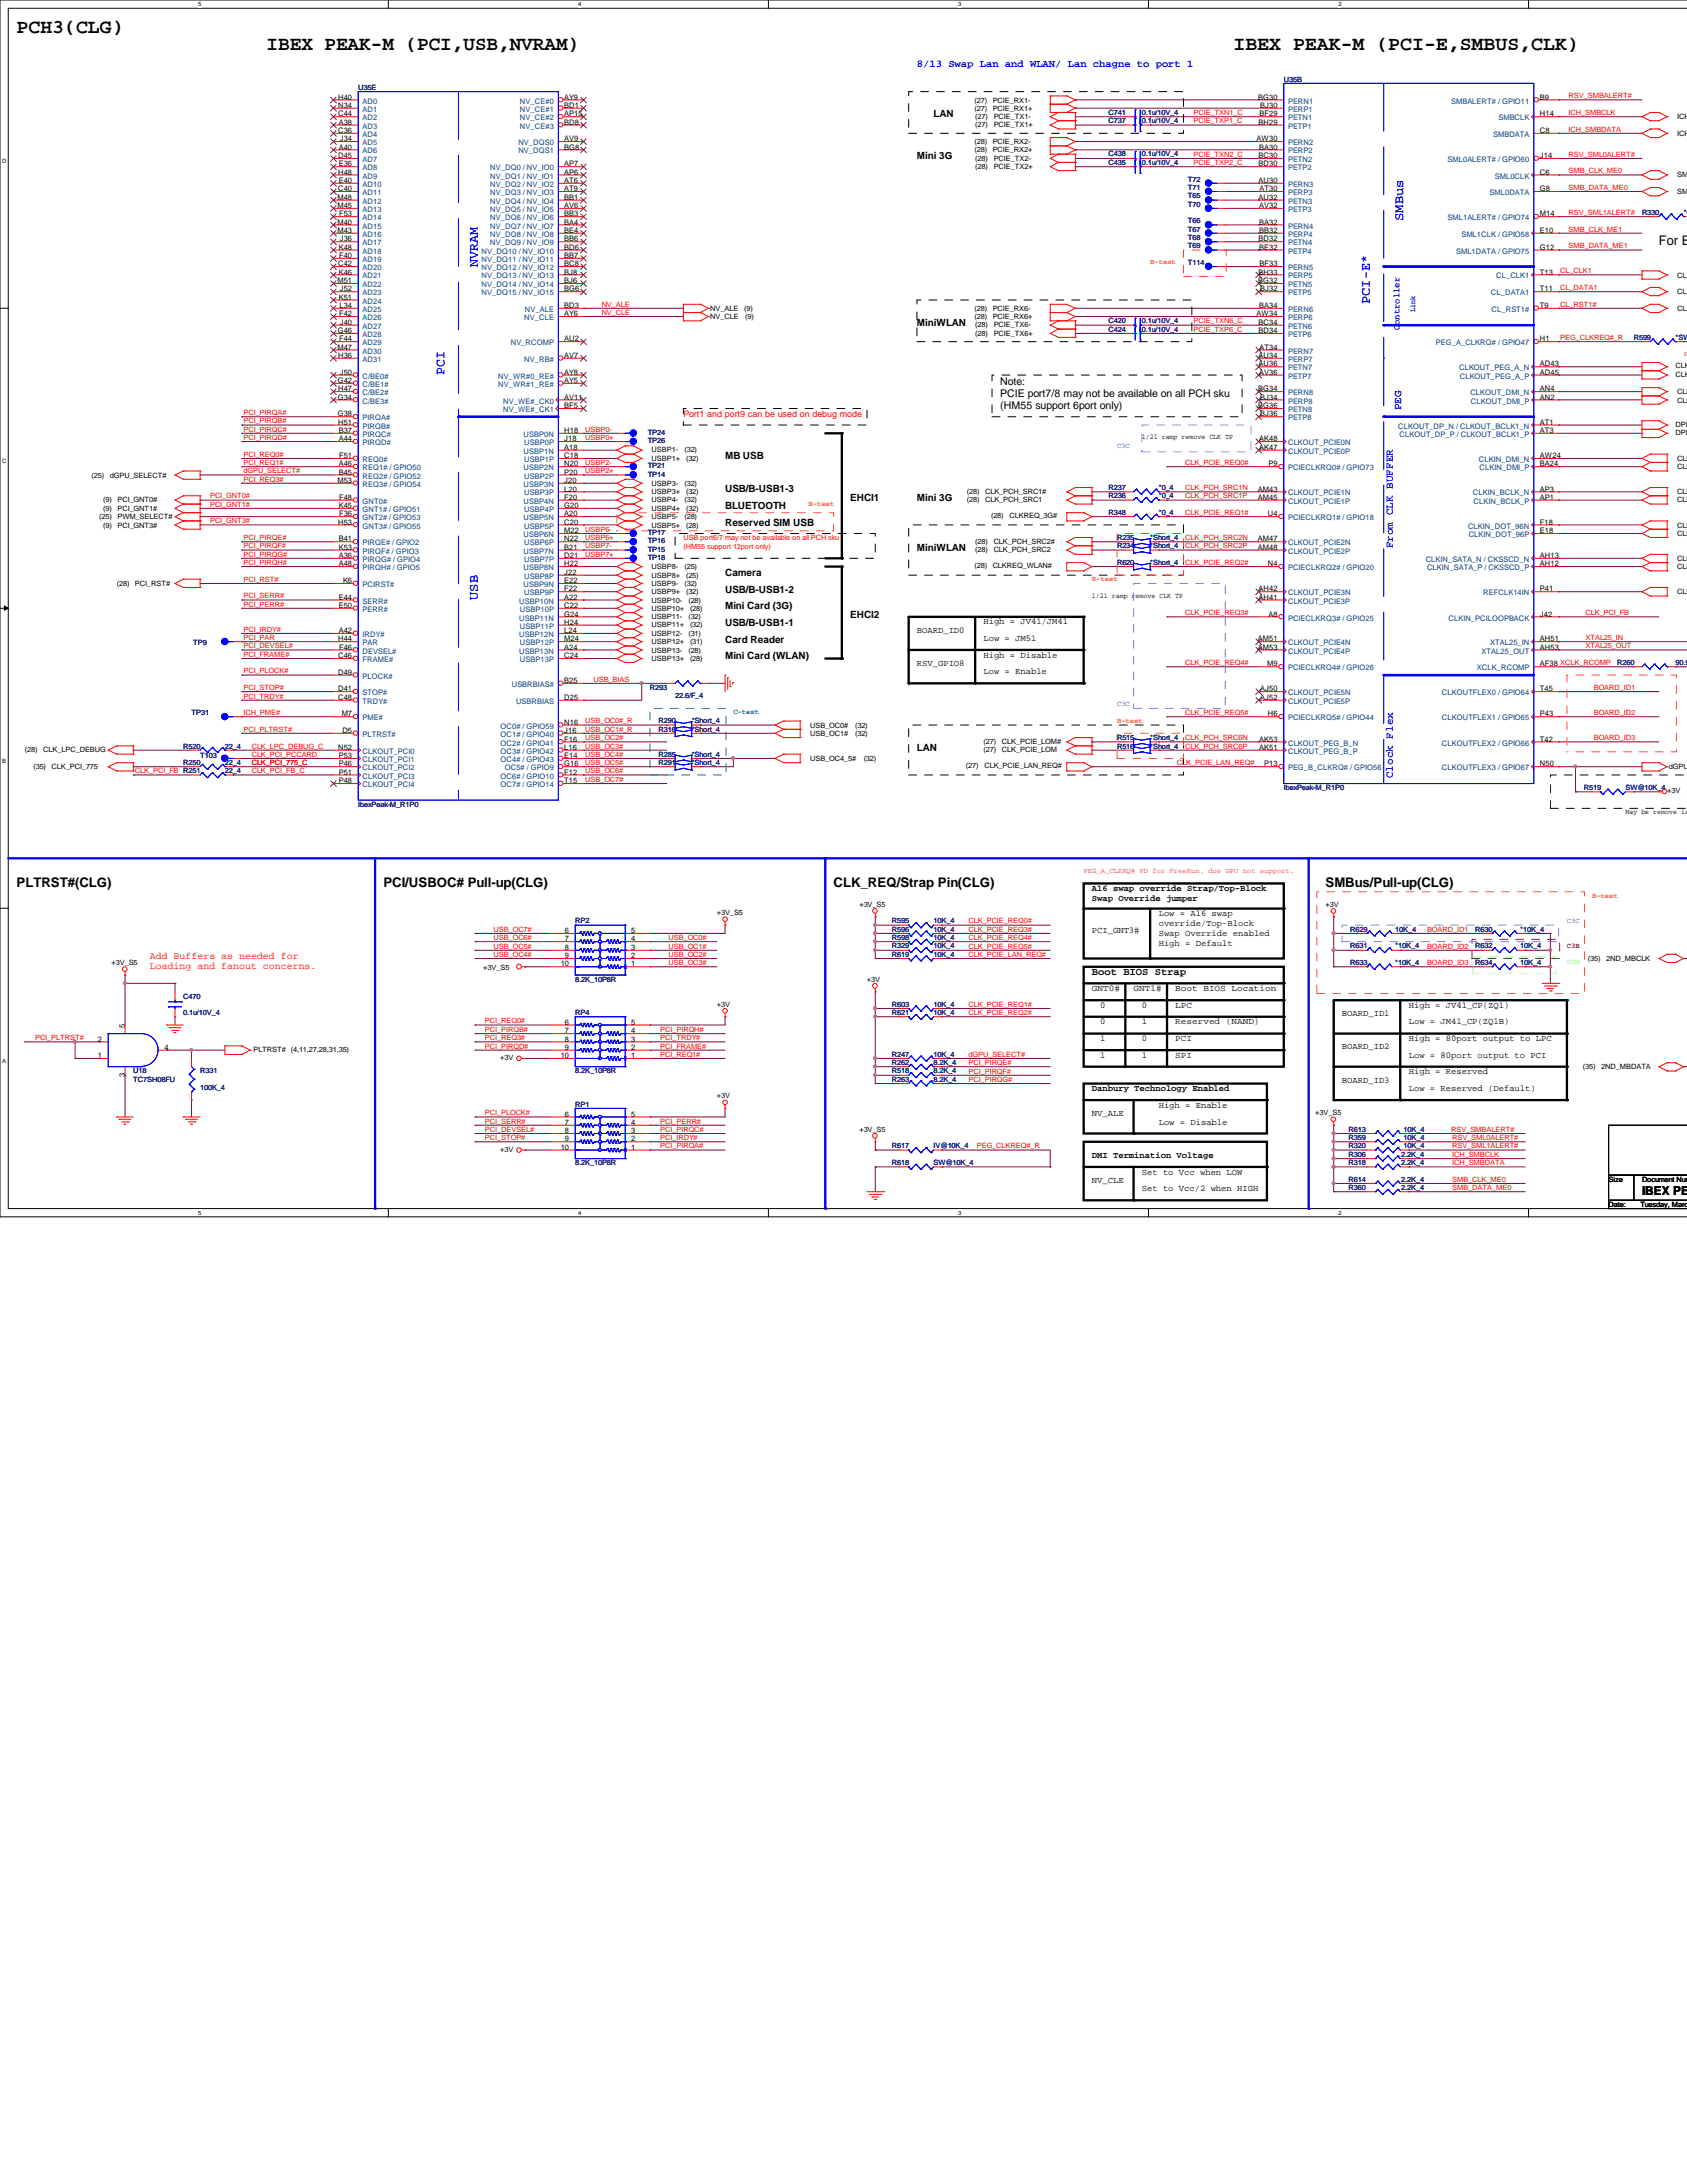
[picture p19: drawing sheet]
<svg xmlns="http://www.w3.org/2000/svg" width="216mm" height="279mm" viewBox="0 0 216 279" stroke-linecap="round" stroke-linejoin="round" font-family="sans-serif">
<defs><g id="words">
<g font-size="2.5">
<text x="2.1" y="4.2">PCH3(CLG)</text>
<text x="34.1" y="6.4">IBEX PEAK-M (PCI,USB,NVRAM)</text>
<text x="157.9" y="6.4">IBEX PEAK-M (PCI-E,SMBUS,CLK)</text>
</g>
<g font-size="1.7" fill="#00f">
<text x="179.6" y="28.3" transform="rotate(-90 179.6 28.3)">SMBus</text>
<text x="61.2" y="34.1" transform="rotate(-90 61.2 34.1)">NVRAM</text>
<text x="175.3" y="38.9" transform="rotate(-90 175.3 38.9)">PCI-E*</text>
<text x="56.9" y="48" transform="rotate(-90 56.9 48)">PCI</text>
<text x="61.2" y="76.8" transform="rotate(-90 61.2 76.8)">USB</text>
</g>
<g font-size="1.7">
<text x="212.3" y="31.4">For EC</text>
<text x="2.1" y="113.6">PLTRST#(CLG)</text>
<text x="49.1" y="113.6">PCI/USBOC# Pull-up(CLG)</text>
<text x="106.7" y="113.6">CLK_REQ/Strap Pin(CLG)</text>
<text x="169.6" y="113.6">SMBus/Pull-up(CLG)</text>
</g>
<text font-size="1.6" x="210.1" y="153">IBEX PEA</text>
<g font-size="1.4" fill="#00f">
<text x="117.3" y="8.6">8/13 Swap Lan and WLAN/ Lan chagne to port 1</text>
<text x="179.3" y="52.5" transform="rotate(-90 179.3 52.5)">PEG</text>
<text x="178.3" y="70.2" transform="rotate(-90 178.3 70.2)">From CLK BUFFER</text>
<text x="178.3" y="99.6" transform="rotate(-90 178.3 99.6)">Clock Flex</text>
</g>
<g font-size="1.4">
<text x="128" y="49.2">Note:</text>
<text x="128" y="50.8">PCIE port7/8 may not be available on all PCH sku</text>
<text x="128" y="52.4">(HM55 support 6port only)</text>
<text x="139.7" y="124.8">Boot BIOS Strap</text>
</g>
<g font-size="1.3">
<text x="119.5" y="15">LAN</text>
<text x="117.3" y="20.4">Mini 3G</text>
<text x="117.3" y="41.7">MiniWLAN</text>
<text x="92.8" y="58.8">MB USB</text>
<text x="92.8" y="65.2">BLUETOOTH</text>
<text x="92.8" y="63">USB/B-USB1-3</text>
<text x="108.8" y="64.1">EHCI1</text>
<text x="117.3" y="64.1">Mini 3G</text>
<text x="92.8" y="67.3">Reserved SIM USB</text>
<text x="117.3" y="70.5">MiniWLAN</text>
<text x="92.8" y="73.7">Camera</text>
<text x="92.8" y="78">Mini Card (3G)</text>
<text x="92.8" y="75.9">USB/B-USB1-2</text>
<text x="92.8" y="80.1">USB/B-USB1-1</text>
<text x="92.8" y="82.3">Card Reader</text>
<text x="108.8" y="79">EHCI2</text>
<text x="92.8" y="84.4">Mini Card (WLAN)</text>
<text x="117.3" y="96.1">LAN</text>
</g>
<g font-size="1.3" fill="#f00">
<text x="19.2" y="122.7">Add Buffers as needed for</text>
<text x="19.2" y="124.1">Loading and fanout concerns.</text>
</g>
<text font-size="1.1" fill="#00f" x="179.1" y="42.2" transform="rotate(-90 179.1 42.2)">Controller</text>
<text font-size="1.1" fill="#f00" x="87.5" y="53.4">Port1 and port9 can be used on debug mode</text>
<g font-size="1.1">
<text x="117.3" y="81">BOARD_ID0</text>
<text x="125.9" y="79.9">High = JV41/JM41</text>
<text x="125.9" y="82">Low = JM51</text>
<text x="117.3" y="85.3">RSV_GPIO8</text>
<text x="125.9" y="84.2">High = Disable</text>
<text x="125.9" y="86.3">Low = Enable</text>
<text x="139.7" y="114">A16 swap override Strap/Top-Block</text>
<text x="139.7" y="115.4">Swap Override jumper</text>
<text x="139.7" y="119.4">PCI_GNT3#</text>
<text x="148.3" y="117.3">Low = A16 swap</text>
<text x="148.3" y="118.5">override/Top-Block</text>
<text x="148.3" y="119.8">Swap Override enabled</text>
<text x="148.3" y="121.1">High = Default</text>
<text x="139.7" y="126.8">GNT0#</text>
<text x="140.8" y="129">0</text>
<text x="140.8" y="131.1">0</text>
<text x="145.1" y="126.8">GNT1#</text>
<text x="146.1" y="129">0</text>
<text x="146.1" y="131.1">1</text>
<text x="150.4" y="126.8">Boot BIOS Location</text>
<text x="150.4" y="129">LPC</text>
<text x="150.4" y="131.1">Reserved (NAND)</text>
<text x="171.7" y="130">BOARD_ID1</text>
<text x="180.3" y="129">High = JV41_CP(ZQ1)</text>
<text x="180.3" y="131.1">Low = JM41_CP(ZQ1B)</text>
<text x="140.8" y="133.3">1</text>
<text x="140.8" y="135.4">1</text>
<text x="146.1" y="133.3">0</text>
<text x="146.1" y="135.4">1</text>
<text x="150.4" y="133.3">PCI</text>
<text x="150.4" y="135.4">SPI</text>
<text x="171.7" y="134.3">BOARD_ID2</text>
<text x="180.3" y="133.3">High = 80port output to LPC</text>
<text x="180.3" y="135.4">Low = 80port output to PCI</text>
<text x="180.3" y="137.5">High = Reserved</text>
<text x="139.7" y="139.7">Danbury Technology Enabled</text>
<text x="139.7" y="142.8">NV_ALE</text>
<text x="148.3" y="141.8">High = Enable</text>
<text x="148.3" y="143.9">Low = Disable</text>
<text x="171.7" y="138.6">BOARD_ID3</text>
<text x="180.3" y="139.7">Low = Reserved (Default)</text>
<text x="139.7" y="148.2">DMI Termination Voltage</text>
<text x="139.7" y="151.4">NV_CLE</text>
<text x="146.1" y="150.3">Set to Vcc when LOW</text>
<text x="146.1" y="152.4">Set to Vcc/2 when HIGH</text>
</g>
<g font-size="1">
<text x="43.3" y="12.7">H40</text>
<text x="43.3" y="13.8">N34</text>
<text x="43.3" y="14.9">C44</text>
<text x="43.3" y="17">C36</text>
<text x="43.3" y="16">A38</text>
<text x="72.2" y="12.7">AY9</text>
<text x="72.2" y="13.8">BD1</text>
<text x="72.2" y="14.9">AP15</text>
<text x="72.2" y="16">BD8</text>
<text x="161" y="12.7">BG30</text>
<text x="161.1" y="16">BH29</text>
<text x="161.2" y="14.9">BF29</text>
<text x="161.3" y="13.8">BJ30</text>
<text x="197.1" y="12.7">B9</text>
<text x="197.1" y="14.9">H14</text>
<text x="197.1" y="17">C8</text>
<text x="43.3" y="20.2">D45</text>
<text x="43.3" y="22.4">H48</text>
<text x="43.3" y="19.1">A40</text>
<text x="43.3" y="21.3">E36</text>
<text x="43.3" y="23.4">E40</text>
<text x="43.5" y="18.1">J34</text>
<text x="72.2" y="18.1">AV9</text>
<text x="72.2" y="19.1">BG8</text>
<text x="72.2" y="21.3">AP7</text>
<text x="72.2" y="22.4">AP6</text>
<text x="72.2" y="23.4">AT6</text>
<text x="160.8" y="18.1">AW30</text>
<text x="161.1" y="23.4">AU30</text>
<text x="161.1" y="20.2">BC30</text>
<text x="161.1" y="21.3">BD30</text>
<text x="161.2" y="19.1">BA30</text>
<text x="197.1" y="22.4">C6</text>
<text x="197.1" y="20.2">J14</text>
<text x="43.2" y="25.6">M48</text>
<text x="43.2" y="26.6">M45</text>
<text x="43.2" y="28.7">M40</text>
<text x="43.2" y="29.8">M43</text>
<text x="43.3" y="24.5">C40</text>
<text x="43.4" y="27.7">F53</text>
<text x="72.2" y="24.5">AT9</text>
<text x="72.2" y="25.6">BB1</text>
<text x="72.2" y="26.6">AV6</text>
<text x="72.2" y="27.7">BB3</text>
<text x="72.2" y="28.7">BA4</text>
<text x="72.2" y="29.8">BE4</text>
<text x="161.1" y="25.6">AU32</text>
<text x="161.2" y="28.7">BA32</text>
<text x="161.2" y="29.8">BB32</text>
<text x="161.2" y="26.6">AV32</text>
<text x="161.2" y="24.5">AT30</text>
<text x="197.1" y="24.5">G8</text>
<text x="197.1" y="27.7">M14</text>
<text x="197.1" y="29.8">E10</text>
<text x="43.3" y="34.1">C42</text>
<text x="43.3" y="35.1">K46</text>
<text x="43.3" y="32">K48</text>
<text x="43.4" y="33">F40</text>
<text x="43.5" y="30.9">J36</text>
<text x="72.2" y="32">BD6</text>
<text x="72.2" y="33">BB7</text>
<text x="72.2" y="34.1">BC8</text>
<text x="72.2" y="35.1">BJ8</text>
<text x="72.2" y="30.9">BB6</text>
<text x="161.1" y="35.1">BH33</text>
<text x="161.1" y="30.9">BD32</text>
<text x="161.2" y="32">BE32</text>
<text x="161.2" y="34.1">BF33</text>
<text x="197.1" y="35.1">T13</text>
<text x="197.1" y="32">G12</text>
<text x="43.2" y="36.2">M51</text>
<text x="43.3" y="38.4">K51</text>
<text x="43.4" y="40.5">F42</text>
<text x="43.4" y="39.4">L34</text>
<text x="43.5" y="37.3">J52</text>
<text x="43.5" y="41.6">J40</text>
<text x="72.2" y="39.4">BD3</text>
<text x="72.2" y="40.5">AY6</text>
<text x="72.2" y="36.2">BJ6</text>
<text x="72.2" y="37.3">BG6</text>
<text x="160.8" y="40.5">AW34</text>
<text x="161" y="36.2">BG32</text>
<text x="161.1" y="41.6">BC34</text>
<text x="161.2" y="39.4">BA34</text>
<text x="161.3" y="37.3">BJ32</text>
<text x="197.1" y="37.3">T11</text>
<text x="197.1" y="39.4">T9</text>
<text x="43.2" y="44.7">M47</text>
<text x="43.2" y="42.6">G46</text>
<text x="43.3" y="45.8">H36</text>
<text x="43.4" y="43.7">F44</text>
<text x="43.5" y="48">J50</text>
<text x="72.2" y="45.8">AV7</text>
<text x="72.2" y="43.7">AU2</text>
<text x="72.2" y="48">AY8</text>
<text x="161.1" y="45.8">AU34</text>
<text x="161.1" y="42.6">BD34</text>
<text x="161.1" y="46.9">AU36</text>
<text x="161.2" y="48">AV36</text>
<text x="161.2" y="44.7">AT34</text>
<text x="197.1" y="46.9">AD43</text>
<text x="197.1" y="48">AD45</text>
<text x="197.1" y="43.7">H1</text>
<text x="43.2" y="49">G42</text>
<text x="43.2" y="51.1">G34</text>
<text x="43.2" y="53.3">G38</text>
<text x="43.3" y="50.1">H47</text>
<text x="72.2" y="49">AY5</text>
<text x="72.2" y="51.1">AV11</text>
<text x="72.2" y="52.2">BF5</text>
<text x="161" y="50.1">BG34</text>
<text x="161" y="52.2">BG36</text>
<text x="161.3" y="51.1">BJ34</text>
<text x="161.3" y="53.3">BJ36</text>
<text x="197.1" y="50.1">AN4</text>
<text x="197.1" y="51.1">AN2</text>
<text x="43.3" y="54.4">H51</text>
<text x="43.3" y="55.4">B37</text>
<text x="43.3" y="56.5">A44</text>
<text x="43.3" y="59.7">A46</text>
<text x="43.4" y="58.6">F51</text>
<text x="72.2" y="55.4">H18</text>
<text x="72.2" y="56.5">J18</text>
<text x="72.2" y="57.6">A18</text>
<text x="72.2" y="58.6">C18</text>
<text x="72.2" y="59.7">N20</text>
<text x="161.2" y="56.5">AK48</text>
<text x="161.2" y="57.6">AK47</text>
<text x="162.3" y="59.7">P9</text>
<text x="197.1" y="58.6">AW24</text>
<text x="197.1" y="59.7">BA24</text>
<text x="197.1" y="55.4">AT3</text>
<text x="197.1" y="54.4">AT1</text>
<text x="43.2" y="61.8">M53</text>
<text x="43.3" y="60.7">B45</text>
<text x="43.3" y="65">K45</text>
<text x="43.4" y="64">F48</text>
<text x="72.2" y="60.7">P20</text>
<text x="72.2" y="61.8">J20</text>
<text x="72.2" y="62.9">L20</text>
<text x="72.2" y="64">F20</text>
<text x="72.2" y="65">G20</text>
<text x="161" y="62.9">AM43</text>
<text x="161" y="64">AM45</text>
<text x="197.1" y="62.9">AP3</text>
<text x="197.1" y="64">AP1</text>
<text x="43.3" y="67.1">H53</text>
<text x="43.3" y="69.3">B41</text>
<text x="43.3" y="70.4">K53</text>
<text x="43.3" y="71.4">A36</text>
<text x="43.4" y="66.1">F36</text>
<text x="72.2" y="66.1">A20</text>
<text x="72.2" y="67.1">C20</text>
<text x="72.2" y="68.2">M22</text>
<text x="72.2" y="70.4">B21</text>
<text x="72.2" y="71.4">D21</text>
<text x="72.2" y="69.3">N22</text>
<text x="161" y="69.3">AM47</text>
<text x="161" y="70.4">AM48</text>
<text x="162.3" y="66.1">U4</text>
<text x="197.1" y="67.1">F18</text>
<text x="197.1" y="68.2">E18</text>
<text x="197.1" y="71.4">AH13</text>
<text x="43.3" y="77.8">E50</text>
<text x="43.3" y="76.8">E44</text>
<text x="43.3" y="72.5">A48</text>
<text x="43.9" y="74.6">K6</text>
<text x="72.2" y="76.8">A22</text>
<text x="72.2" y="77.8">C22</text>
<text x="72.2" y="72.5">H22</text>
<text x="72.2" y="73.6">J22</text>
<text x="72.2" y="74.6">E22</text>
<text x="72.2" y="75.7">F22</text>
<text x="161.1" y="75.7">AH42</text>
<text x="161.1" y="76.8">AH41</text>
<text x="162.3" y="72.5">N4</text>
<text x="197.1" y="72.5">AH12</text>
<text x="197.1" y="75.7">P41</text>
<text x="43.3" y="82.1">H44</text>
<text x="43.3" y="81">A42</text>
<text x="43.4" y="83.1">F46</text>
<text x="72.2" y="78.9">G24</text>
<text x="72.2" y="80">H24</text>
<text x="72.2" y="81">L24</text>
<text x="72.2" y="82.1">M24</text>
<text x="72.2" y="83.1">A24</text>
<text x="161" y="82.1">AM51</text>
<text x="161" y="83.1">AM53</text>
<text x="162.3" y="78.9">A8</text>
<text x="197.1" y="82.1">AH51</text>
<text x="197.1" y="83.1">AH53</text>
<text x="197.1" y="78.9">J42</text>
<text x="43.3" y="86.4">D49</text>
<text x="43.3" y="88.5">D41</text>
<text x="43.3" y="89.6">C48</text>
<text x="43.3" y="84.2">C46</text>
<text x="72.2" y="84.2">C24</text>
<text x="72.2" y="87.4">B25</text>
<text x="72.2" y="89.6">D25</text>
<text x="161.3" y="88.5">AJ50</text>
<text x="161.3" y="89.6">AJ52</text>
<text x="162.2" y="85.3">M9</text>
<text x="197.1" y="88.5">T45</text>
<text x="197.1" y="85.3">AF38 XCLK_RCOMP</text>
<text x="43.3" y="96">N52</text>
<text x="43.7" y="91.7">M7</text>
<text x="43.8" y="93.8">D5</text>
<text x="72.2" y="92.8">N16</text>
<text x="72.2" y="93.8">J16</text>
<text x="72.2" y="94.9">F16</text>
<text x="72.2" y="96">L16</text>
<text x="161.2" y="96">AK51</text>
<text x="161.2" y="94.9">AK53</text>
<text x="162.3" y="91.7">H6</text>
<text x="197.1" y="91.7">P43</text>
<text x="197.1" y="94.9">T42</text>
<text x="43.3" y="97">P53</text>
<text x="43.3" y="98.1">P46</text>
<text x="43.3" y="99.1">P51</text>
<text x="43.3" y="100.2">P48</text>
<text x="72.2" y="97">E14</text>
<text x="72.2" y="98.1">G16</text>
<text x="72.2" y="99.1">F12</text>
<text x="72.2" y="100.2">T15</text>
<text x="161.8" y="98.1">P13</text>
<text x="197.1" y="98.1">N50</text>
<text x="72.3" y="119.4">6</text>
<text x="80.8" y="119.4">5</text>
<text x="71.8" y="123.7">10</text>
<text x="72.3" y="122.6">9</text>
<text x="72.3" y="121.6">8</text>
<text x="72.3" y="120.5">7</text>
<text x="80.8" y="123.7">1</text>
<text x="80.8" y="122.6">2</text>
<text x="80.8" y="121.6">3</text>
<text x="80.8" y="120.5">4</text>
<text x="16" y="131.5" transform="rotate(-90 16 131.5)">5</text>
<text x="72.3" y="131.1">6</text>
<text x="80.8" y="131.1">5</text>
<text x="12.5" y="133.3">2</text>
<text x="12.5" y="135.4">1</text>
<text x="16" y="137.8" transform="rotate(-90 16 137.8)">3</text>
<text x="21" y="134.4">4</text>
<text x="71.8" y="135.4">10</text>
<text x="72.3" y="134.4">9</text>
<text x="72.3" y="133.3">8</text>
<text x="72.3" y="132.2">7</text>
<text x="80.8" y="135.4">1</text>
<text x="80.8" y="134.4">2</text>
<text x="80.8" y="133.3">3</text>
<text x="80.8" y="132.2">4</text>
<text x="72.3" y="144">7</text>
<text x="72.3" y="142.9">6</text>
<text x="80.8" y="144">4</text>
<text x="80.8" y="142.9">5</text>
<text x="71.8" y="147.2">10</text>
<text x="72.3" y="146.1">9</text>
<text x="72.3" y="145">8</text>
<text x="80.8" y="147.2">1</text>
<text x="80.8" y="146.1">2</text>
<text x="80.8" y="145">3</text>
</g>
<g font-size="1" fill="#004080">
<text x="46.4" y="13.3">AD0</text>
<text x="46.4" y="14.3">AD1</text>
<text x="46.4" y="15.4">AD2</text>
<text x="46.4" y="16.5">AD3</text>
<text x="46.4" y="17.5">AD4</text>
<text x="66.5" y="13.3">NV_CE#0</text>
<text x="66.5" y="14.3">NV_CE#1</text>
<text x="66.5" y="15.4">NV_CE#2</text>
<text x="66.5" y="16.5">NV_CE#3</text>
<text x="164.8" y="13.3">PERN1</text>
<text x="164.8" y="14.3">PERP1</text>
<text x="164.8" y="15.4">PETN1</text>
<text x="164.8" y="16.5">PETP1</text>
<text x="185.7" y="13.3">SMBALERT# / GPIO11</text>
<text x="191.1" y="17.5">SMBDATA</text>
<text x="191.8" y="15.4">SMBCLK</text>
<text x="46.4" y="18.6">AD5</text>
<text x="46.4" y="19.6">AD6</text>
<text x="46.4" y="20.7">AD7</text>
<text x="46.4" y="21.8">AD8</text>
<text x="46.4" y="22.9">AD9</text>
<text x="46.4" y="23.9">AD10</text>
<text x="62.7" y="21.8">NV_DQ0 / NV_IO0</text>
<text x="62.7" y="22.9">NV_DQ1 / NV_IO1</text>
<text x="62.7" y="23.9">NV_DQ2 / NV_IO2</text>
<text x="66.3" y="18.6">NV_DQS0</text>
<text x="66.3" y="19.6">NV_DQS1</text>
<text x="164.8" y="18.6">PERN2</text>
<text x="164.8" y="19.6">PERP2</text>
<text x="164.8" y="23.9">PERN3</text>
<text x="164.8" y="20.7">PETN2</text>
<text x="164.8" y="21.8">PETP2</text>
<text x="185.3" y="20.7">SML0ALERT# / GPIO60</text>
<text x="191.3" y="22.9">SML0CLK</text>
<text x="46.4" y="25">AD11</text>
<text x="46.4" y="26.1">AD12</text>
<text x="46.4" y="27.1">AD13</text>
<text x="46.4" y="28.2">AD14</text>
<text x="46.4" y="29.3">AD15</text>
<text x="62.7" y="25">NV_DQ3 / NV_IO3</text>
<text x="62.7" y="26.1">NV_DQ4 / NV_IO4</text>
<text x="62.7" y="27.1">NV_DQ5 / NV_IO5</text>
<text x="62.7" y="28.2">NV_DQ6 / NV_IO6</text>
<text x="62.7" y="29.3">NV_DQ7 / NV_IO7</text>
<text x="164.8" y="25">PERP3</text>
<text x="164.8" y="29.3">PERN4</text>
<text x="164.8" y="26.1">PETN3</text>
<text x="164.8" y="27.1">PETP3</text>
<text x="185.3" y="28.2">SML1ALERT# / GPIO74</text>
<text x="190.6" y="25">SML0DATA</text>
<text x="46.4" y="34.6">AD20</text>
<text x="46.4" y="35.6">AD21</text>
<text x="46.4" y="30.3">AD16</text>
<text x="46.4" y="31.4">AD17</text>
<text x="46.4" y="32.5">AD18</text>
<text x="46.4" y="33.5">AD19</text>
<text x="61.6" y="32.5">NV_DQ10 / NV_IO10</text>
<text x="61.6" y="33.5">NV_DQ11 / NV_IO11</text>
<text x="61.6" y="34.6">NV_DQ12 / NV_IO12</text>
<text x="61.6" y="35.6">NV_DQ13 / NV_IO13</text>
<text x="62.7" y="30.3">NV_DQ8 / NV_IO8</text>
<text x="62.7" y="31.4">NV_DQ9 / NV_IO9</text>
<text x="164.8" y="30.3">PERP4</text>
<text x="164.8" y="34.6">PERN5</text>
<text x="164.8" y="35.6">PERP5</text>
<text x="164.8" y="31.4">PETN4</text>
<text x="164.8" y="32.5">PETP4</text>
<text x="186.4" y="32.5">SML1DATA / GPIO75</text>
<text x="187" y="30.3">SML1CLK / GPIO58</text>
<text x="191.5" y="35.6">CL_CLK1</text>
<text x="46.4" y="36.7">AD22</text>
<text x="46.4" y="37.8">AD23</text>
<text x="46.4" y="38.9">AD24</text>
<text x="46.4" y="39.9">AD25</text>
<text x="46.4" y="41">AD26</text>
<text x="61.6" y="36.7">NV_DQ14 / NV_IO14</text>
<text x="61.6" y="37.8">NV_DQ15 / NV_IO15</text>
<text x="67.1" y="41">NV_CLE</text>
<text x="67.2" y="39.9">NV_ALE</text>
<text x="164.8" y="39.9">PERN6</text>
<text x="164.8" y="41">PERP6</text>
<text x="164.8" y="36.7">PETN5</text>
<text x="164.8" y="37.8">PETP5</text>
<text x="190.8" y="37.8">CL_DATA1</text>
<text x="190.9" y="39.9">CL_RST1#</text>
<text x="46.4" y="42.1">AD27</text>
<text x="46.4" y="43.1">AD28</text>
<text x="46.4" y="44.2">AD29</text>
<text x="46.4" y="45.3">AD30</text>
<text x="46.4" y="46.3">AD31</text>
<text x="65.4" y="44.2">NV_RCOMP</text>
<text x="67.1" y="46.3">NV_RB#</text>
<text x="164.8" y="45.3">PERN7</text>
<text x="164.8" y="46.3">PERP7</text>
<text x="164.8" y="42.1">PETN6</text>
<text x="164.8" y="43.1">PETP6</text>
<text x="164.8" y="47.4">PETN7</text>
<text x="183.8" y="44.2">PEG_A_CLKRQ# / GPIO47</text>
<text x="186.7" y="47.4">CLKOUT_PEG_A_N</text>
<text x="46.4" y="48.5">C/BE0#</text>
<text x="46.4" y="49.5">C/BE1#</text>
<text x="46.4" y="50.6">C/BE2#</text>
<text x="46.4" y="51.6">C/BE3#</text>
<text x="46.4" y="53.8">PIRQA#</text>
<text x="63.8" y="48.5">NV_WR#0_RE#</text>
<text x="63.8" y="49.5">NV_WR#1_RE#</text>
<text x="64.4" y="51.6">NV_WE#_CK0</text>
<text x="64.4" y="52.7">NV_WE#_CK1</text>
<text x="164.8" y="50.6">PERN8</text>
<text x="164.8" y="51.6">PERP8</text>
<text x="164.8" y="48.5">PETP7</text>
<text x="164.8" y="52.7">PETN8</text>
<text x="164.8" y="53.8">PETP8</text>
<text x="186.8" y="48.5">CLKOUT_PEG_A_P</text>
<text x="188.2" y="50.6">CLKOUT_DMI_N</text>
<text x="188.3" y="51.6">CLKOUT_DMI_P</text>
<text x="46.4" y="54.9">PIRQB#</text>
<text x="46.4" y="55.9">PIRQC#</text>
<text x="46.4" y="57">PIRQD#</text>
<text x="46.4" y="59.1">REQ0#</text>
<text x="67" y="55.9">USBP0N</text>
<text x="67" y="58.1">USBP1N</text>
<text x="67.1" y="57">USBP0P</text>
<text x="67.1" y="59.1">USBP1P</text>
<text x="164.8" y="57">CLKOUT_PCIE0N</text>
<text x="164.8" y="58.1">CLKOUT_PCIE0P</text>
<text x="178.9" y="54.9">CLKOUT_DP_N / CLKOUT_BCLK1_N</text>
<text x="179.1" y="55.9">CLKOUT_DP_P / CLKOUT_BCLK1_P</text>
<text x="189.3" y="59.1">CLKIN_DMI_N</text>
<text x="46.4" y="60.2">REQ1# / GPIO50</text>
<text x="46.4" y="61.3">REQ2# / GPIO52</text>
<text x="46.4" y="62.3">REQ3# / GPIO54</text>
<text x="46.4" y="64.5">GNT0#</text>
<text x="46.4" y="65.5">GNT1# / GPIO51</text>
<text x="67" y="60.2">USBP2N</text>
<text x="67" y="62.3">USBP3N</text>
<text x="67" y="64.5">USBP4N</text>
<text x="67.1" y="61.3">USBP2P</text>
<text x="67.1" y="63.4">USBP3P</text>
<text x="67.1" y="65.5">USBP4P</text>
<text x="164.8" y="63.4">CLKOUT_PCIE1N</text>
<text x="164.8" y="64.5">CLKOUT_PCIE1P</text>
<text x="164.8" y="60.2">PCIECLKRQ0# / GPIO73</text>
<text x="188.5" y="63.4">CLKIN_BCLK_N</text>
<text x="188.6" y="64.5">CLKIN_BCLK_P</text>
<text x="189.4" y="60.2">CLKIN_DMI_P</text>
<text x="46.4" y="66.6">GNT2# / GPIO53</text>
<text x="46.4" y="67.6">GNT3# / GPIO55</text>
<text x="46.4" y="69.8">PIRQE# / GPIO2</text>
<text x="46.4" y="70.9">PIRQF# / GPIO3</text>
<text x="46.4" y="71.9">PIRQG# / GPIO4</text>
<text x="67" y="66.6">USBP5N</text>
<text x="67" y="68.7">USBP6N</text>
<text x="67" y="70.9">USBP7N</text>
<text x="67.1" y="67.6">USBP5P</text>
<text x="67.1" y="71.9">USBP7P</text>
<text x="67.1" y="69.8">USBP6P</text>
<text x="164.8" y="69.8">CLKOUT_PCIE2N</text>
<text x="164.8" y="70.9">CLKOUT_PCIE2P</text>
<text x="164.8" y="66.6">PCIECLKRQ1# / GPIO18</text>
<text x="182.5" y="71.9">CLKIN_SATA_N / CKSSCD_N</text>
<text x="187.9" y="67.6">CLKIN_DOT_96N</text>
<text x="188" y="68.7">CLKIN_DOT_96P</text>
<text x="46.4" y="75.1">PCIRST#</text>
<text x="46.4" y="77.3">SERR#</text>
<text x="46.4" y="73">PIRQH# / GPIO5</text>
<text x="66.5" y="77.3">USBP10N</text>
<text x="67" y="73">USBP8N</text>
<text x="67" y="75.1">USBP9N</text>
<text x="67.1" y="74.1">USBP8P</text>
<text x="67.1" y="76.2">USBP9P</text>
<text x="164.8" y="76.2">CLKOUT_PCIE3N</text>
<text x="164.8" y="77.3">CLKOUT_PCIE3P</text>
<text x="164.8" y="73">PCIECLKRQ2# / GPIO20</text>
<text x="182.6" y="73">CLKIN_SATA_P / CKSSCD_P</text>
<text x="189.8" y="76.2">REFCLK14IN</text>
<text x="46.4" y="78.3">PERR#</text>
<text x="46.4" y="83.7">DEVSEL#</text>
<text x="46.4" y="81.5">IRDY#</text>
<text x="46.4" y="82.6">PAR</text>
<text x="66.5" y="79.4">USBP11N</text>
<text x="66.5" y="81.5">USBP12N</text>
<text x="66.5" y="83.7">USBP13N</text>
<text x="66.5" y="78.3">USBP10P</text>
<text x="66.5" y="80.5">USBP11P</text>
<text x="66.5" y="82.6">USBP12P</text>
<text x="164.8" y="82.6">CLKOUT_PCIE4N</text>
<text x="164.8" y="83.7">CLKOUT_PCIE4P</text>
<text x="164.8" y="79.4">PCIECLKRQ3# / GPIO25</text>
<text x="185.4" y="79.4">CLKIN_PCILOOPBACK</text>
<text x="189.6" y="83.7">XTAL25_OUT</text>
<text x="190.7" y="82.6">XTAL25_IN</text>
<text x="46.4" y="86.9">PLOCK#</text>
<text x="46.4" y="89">STOP#</text>
<text x="46.4" y="84.8">FRAME#</text>
<text x="65.5" y="87.9">USBRBIAS#</text>
<text x="66.5" y="84.8">USBP13P</text>
<text x="164.8" y="89">CLKOUT_PCIE5N</text>
<text x="164.8" y="85.8">PCIECLKRQ4# / GPIO26</text>
<text x="184.5" y="89">CLKOUTFLEX0 / GPIO64</text>
<text x="189" y="85.8">XCLK_RCOMP</text>
<text x="46.4" y="94.3">PLTRST#</text>
<text x="46.4" y="92.2">PME#</text>
<text x="46.4" y="90.1">TRDY#</text>
<text x="64.1" y="93.3">OC0# / GPIO59</text>
<text x="64.1" y="94.3">OC1# / GPIO40</text>
<text x="64.1" y="95.4">OC2# / GPIO41</text>
<text x="66" y="90.1">USBRBIAS</text>
<text x="164.8" y="90.1">CLKOUT_PCIE5P</text>
<text x="164.8" y="92.2">PCIECLKRQ5# / GPIO44</text>
<text x="164.8" y="95.4">CLKOUT_PEG_B_N</text>
<text x="184.5" y="92.2">CLKOUTFLEX1 / GPIO65</text>
<text x="184.5" y="95.4">CLKOUTFLEX2 / GPIO66</text>
<text x="46.4" y="96.5">CLKOUT_PCI0</text>
<text x="46.4" y="97.5">CLKOUT_PCI1</text>
<text x="46.4" y="98.6">CLKOUT_PCI2</text>
<text x="46.4" y="99.7">CLKOUT_PCI3</text>
<text x="46.4" y="100.8">CLKOUT_PCI4</text>
<text x="64.1" y="96.5">OC3# / GPIO42</text>
<text x="64.1" y="97.5">OC4# / GPIO43</text>
<text x="64.1" y="99.7">OC6# / GPIO10</text>
<text x="64.1" y="100.8">OC7# / GPIO14</text>
<text x="64.6" y="98.6">OC5# / GPIO9</text>
<text x="164.8" y="98.6">PEG_B_CLKRQ# / GPIO56</text>
<text x="164.8" y="96.5">CLKOUT_PEG_B_P</text>
<text x="184.5" y="98.6">CLKOUTFLEX3 / GPIO67</text>
</g>
<g font-size=".9" fill="#000080">
<text x="45.8" y="11.5">U35E</text>
<text x="164.3" y="10.5">U35B</text>
<text x="141.9" y="15.8">C737</text>
<text x="141.9" y="14.7">C741</text>
<text x="146.1" y="15.8">0.1u/10V_4</text>
<text x="146.1" y="14.7">0.1u/10V_4</text>
<text x="141.9" y="21.1">C435</text>
<text x="141.9" y="20">C438</text>
<text x="146.1" y="21.1">0.1u/10V_4</text>
<text x="146.1" y="20">0.1u/10V_4</text>
<text x="152" y="23.2">T72</text>
<text x="152" y="29.6">T67</text>
<text x="152" y="26.5">T70</text>
<text x="152" y="28.6">T66</text>
<text x="152" y="24.3">T71</text>
<text x="152" y="25.4">T65</text>
<text x="210.1" y="27.5">R330</text>
<text x="215.5" y="27.5">*0_4</text>
<text x="152" y="30.7">T68</text>
<text x="152" y="31.8">T69</text>
<text x="152" y="33.9">T114</text>
<text x="141.9" y="41.4">C420</text>
<text x="146.1" y="41.4">0.1u/10V_4</text>
<text x="141.9" y="42.5">C424</text>
<text x="146.1" y="42.5">0.1u/10V_4</text>
<text x="209.1" y="43.5">R599</text>
<text x="214.4" y="43.5">*SW@</text>
<text x="82.9" y="56.7">TP26</text>
<text x="82.9" y="55.7">TP24</text>
<text x="82.9" y="59.9">TP21</text>
<text x="82.9" y="61">TP14</text>
<text x="141.9" y="65.9">R348</text>
<text x="141.9" y="63.8">R236</text>
<text x="141.9" y="62.7">R237</text>
<text x="148.3" y="65.9">*0_4</text>
<text x="148.3" y="63.8">*0_4</text>
<text x="148.3" y="62.7">*0_4</text>
<text x="82.9" y="70.6">TP15</text>
<text x="82.9" y="69.6">TP16</text>
<text x="82.9" y="71.7">TP18</text>
<text x="82.9" y="68.5">TP17</text>
<text x="143" y="70.2">R234</text>
<text x="143" y="69.1">R235</text>
<text x="147.2" y="70.2">*Short_4</text>
<text x="147.2" y="69.1">*Short_4</text>
<text x="143" y="72.3">R620</text>
<text x="147.2" y="72.3">*Short_4</text>
<text x="24.7" y="82.6">TP9</text>
<text x="83.2" y="88.3">R293</text>
<text x="86.4" y="89.4">22.6/F_4</text>
<text x="207" y="85.1">R260</text>
<text x="214.4" y="85.1">90.9/F</text>
<text x="23.5" y="95.8">R520</text>
<text x="24.5" y="91.5">TP31</text>
<text x="28.8" y="95.8">22_4</text>
<text x="84.3" y="93.6">R316</text>
<text x="84.3" y="92.6">R290</text>
<text x="88.5" y="93.6">*Short_4</text>
<text x="88.5" y="92.6">*Short_4</text>
<text x="143" y="95.8">R516</text>
<text x="143" y="94.7">R515</text>
<text x="147.2" y="95.8">*Short_4</text>
<text x="147.2" y="94.7">*Short_4</text>
<text x="23.5" y="97.9">R250</text>
<text x="25.6" y="97.1">T103</text>
<text x="28.8" y="97.9">22_4</text>
<text x="28.8" y="99">22_4</text>
<text x="84.3" y="96.9">R285</text>
<text x="84.3" y="97.9">R291</text>
<text x="88.5" y="96.9">*Short_4</text>
<text x="88.5" y="97.9">*Short_4</text>
<text x="164.3" y="101.1">IbexPeak-M_R1P0</text>
<text x="202.7" y="101.1">R519</text>
<text x="208" y="101.1">SW@10K_4</text>
<text x="45.8" y="103.3">IbexPeak-M_R1P0</text>
<text x="73.6" y="118.2">RP2</text>
<text x="114.1" y="119.3">R596</text>
<text x="114.1" y="118.2">R595</text>
<text x="119.5" y="119.3">10K_4</text>
<text x="119.5" y="118.2">10K_4</text>
<text x="172.8" y="119.3">R629</text>
<text x="178.6" y="119.3">10K_4</text>
<text x="188.8" y="119.3">R630</text>
<text x="194.6" y="119.3">*10K_4</text>
<text x="73.6" y="125.6">8.2K_10P8R</text>
<text x="114.1" y="121.4">R329</text>
<text x="114.1" y="122.5">R619</text>
<text x="114.1" y="120.3">R598</text>
<text x="119.5" y="121.4">10K_4</text>
<text x="119.5" y="122.5">10K_4</text>
<text x="119.5" y="120.3">10K_4</text>
<text x="172.8" y="123.5">R633</text>
<text x="172.8" y="121.4">R631</text>
<text x="178.6" y="123.5">*10K_4</text>
<text x="178.6" y="121.4">*10K_4</text>
<text x="188.8" y="121.4">R632</text>
<text x="188.8" y="123.5">R634</text>
<text x="194.6" y="121.4">10K_4</text>
<text x="194.6" y="123.5">10K_4</text>
<text x="23.5" y="127.8">C470</text>
<text x="23.5" y="129.9">0.1u/10V_4</text>
<text x="73.6" y="129.9">RP4</text>
<text x="114.1" y="129.9">R621</text>
<text x="114.1" y="128.9">R603</text>
<text x="119.5" y="129.9">10K_4</text>
<text x="119.5" y="128.9">10K_4</text>
<text x="17.1" y="137.4">U18</text>
<text x="25.6" y="137.4">R331</text>
<text x="73.6" y="137.4">8.2K_10P8R</text>
<text x="114.1" y="136.3">R262</text>
<text x="114.1" y="137.4">R518</text>
<text x="114.1" y="135.3">R247</text>
<text x="119.5" y="136.3">8.2K_4</text>
<text x="119.5" y="137.4">8.2K_4</text>
<text x="119.5" y="135.3">10K_4</text>
<text x="17.1" y="138.5">TC7SH08FU</text>
<text x="25.6" y="139.5">100K_4</text>
<text x="73.6" y="141.6">RP1</text>
<text x="114.1" y="138.5">R263</text>
<text x="119.5" y="138.5">8.2K_4</text>
<text x="73.6" y="149.1">8.2K_10P8R</text>
<text x="114.1" y="147">R617</text>
<text x="114.1" y="149.1">R618</text>
<text x="119.5" y="147">IV@10K_4</text>
<text x="119.5" y="149.1">SW@10K_4</text>
<text x="172.6" y="148">R306</text>
<text x="172.6" y="145.9">R359</text>
<text x="172.6" y="147">R320</text>
<text x="172.6" y="144.9">R613</text>
<text x="172.6" y="149.1">R318</text>
<text x="179.3" y="148">2.2K_4</text>
<text x="179.3" y="149.1">2.2K_4</text>
<text x="179.6" y="145.9">10K_4</text>
<text x="179.6" y="147">10K_4</text>
<text x="179.6" y="144.9">10K_4</text>
<text x="172.6" y="151.3">R614</text>
<text x="172.6" y="152.3">R360</text>
<text x="179.3" y="151.3">2.2K_4</text>
<text x="179.3" y="152.3">2.2K_4</text>
</g>
<g font-size=".9">
<text x="124.7" y="13.1">(27)</text>
<text x="124.7" y="14.2">(27)</text>
<text x="124.8" y="15.2">(27)</text>
<text x="124.8" y="16.3">(27)</text>
<text x="127" y="13.1">PCIE_RX1-</text>
<text x="127" y="14.2">PCIE_RX1+</text>
<text x="127.2" y="15.2">PCIE_TX1-</text>
<text x="127.2" y="16.3">PCIE_TX1+</text>
<text x="214.6" y="15.2">ICH_S</text>
<text x="214.6" y="17.4">ICH_S</text>
<text x="124.7" y="18.5">(28)</text>
<text x="124.7" y="19.5">(28)</text>
<text x="124.8" y="20.6">(28)</text>
<text x="124.8" y="21.6">(28)</text>
<text x="127" y="18.5">PCIE_RX2-</text>
<text x="127" y="19.5">PCIE_RX2+</text>
<text x="127.2" y="20.6">PCIE_TX2-</text>
<text x="127.2" y="21.6">PCIE_TX2+</text>
<text x="214.6" y="22.7">SMB_</text>
<text x="214.6" y="24.8">SMB_</text>
<text x="214.6" y="35.5">CL_C</text>
<text x="90.9" y="39.8">NV_ALE</text>
<text x="90.9" y="40.9">NV_CLE</text>
<text x="95.2" y="39.8">(9)</text>
<text x="95.4" y="40.9">(9)</text>
<text x="124.7" y="40.9">(28)</text>
<text x="124.7" y="39.8">(28)</text>
<text x="124.8" y="41.9">(28)</text>
<text x="127" y="40.9">PCIE_RX6+</text>
<text x="127" y="39.8">PCIE_RX6-</text>
<text x="127.2" y="41.9">PCIE_TX6-</text>
<text x="214.6" y="37.6">CL_D</text>
<text x="214.6" y="39.8">CL_R</text>
<text x="124.8" y="43">(28)</text>
<text x="127.2" y="43">PCIE_TX6+</text>
<text x="214.4" y="47.1">CLK_P</text>
<text x="214.4" y="48.2">CLK_P</text>
<text x="214.6" y="50.5">CLK_</text>
<text x="214.6" y="51.5">CLK_</text>
<text x="83.4" y="57.9">USBP1-</text>
<text x="83.4" y="59">USBP1+</text>
<text x="87.6" y="57.9">(32)</text>
<text x="87.8" y="59">(32)</text>
<text x="146.1" y="56.2">1/21 ramp remove CLK TP</text>
<text x="214.4" y="54.6">DPLL_</text>
<text x="214.4" y="55.7">DPLL_</text>
<text x="214.6" y="59">CLK_</text>
<text x="11.7" y="61.1">(25)</text>
<text x="13.2" y="64.3">(9)</text>
<text x="13.2" y="65.4">(9)</text>
<text x="14.1" y="61.1">dGPU_SELECT#</text>
<text x="15" y="64.3">PCI_GNT0#</text>
<text x="15" y="65.4">PCI_GNT1#</text>
<text x="83.4" y="64.3">USBP4-</text>
<text x="83.4" y="65.4">USBP4+</text>
<text x="83.4" y="62.2">USBP3-</text>
<text x="83.4" y="63.2">USBP3+</text>
<text x="87.6" y="64.3">(32)</text>
<text x="87.6" y="62.2">(32)</text>
<text x="87.8" y="65.4">(32)</text>
<text x="87.8" y="63.2">(32)</text>
<text x="123.7" y="64.3">(28)</text>
<text x="123.7" y="63.2">(28)</text>
<text x="126.1" y="64.3">CLK_PCH_SRC1</text>
<text x="126.1" y="63.2">CLK_PCH_SRC1#</text>
<text x="214.6" y="60">CLK_</text>
<text x="214.6" y="63.2">CLK_</text>
<text x="214.6" y="64.3">CLK_</text>
<text x="12.7" y="66.5">(25)</text>
<text x="13.2" y="67.5">(9)</text>
<text x="15" y="66.5">PWM_SELECT#</text>
<text x="15" y="67.5">PCI_GNT3#</text>
<text x="83.4" y="66.5">USBP5-</text>
<text x="83.4" y="67.5">USBP5+</text>
<text x="87.6" y="66.5">(28)</text>
<text x="87.8" y="67.5">(28)</text>
<text x="124.8" y="69.6">(28)</text>
<text x="124.8" y="70.7">(28)</text>
<text x="126.8" y="66.3">(28)</text>
<text x="127.2" y="69.6">CLK_PCH_SRC2#</text>
<text x="127.2" y="70.7">CLK_PCH_SRC2</text>
<text x="129.2" y="66.3">CLKREQ_3G#</text>
<text x="214.6" y="68.6">CLK_</text>
<text x="214.6" y="67.5">CLK_</text>
<text x="214.6" y="71.8">CLK_</text>
<text x="14.9" y="75">(28)</text>
<text x="17.3" y="75">PCI_RST#</text>
<text x="83.4" y="72.9">USBP8-</text>
<text x="83.4" y="73.9">USBP8+</text>
<text x="83.4" y="77.1">USBP10-</text>
<text x="83.4" y="75">USBP9-</text>
<text x="83.4" y="76">USBP9+</text>
<text x="87.6" y="72.9">(25)</text>
<text x="87.6" y="75">(32)</text>
<text x="87.8" y="73.9">(25)</text>
<text x="87.8" y="76">(32)</text>
<text x="88.1" y="77.1">(28)</text>
<text x="124.7" y="72.7">(28)</text>
<text x="127" y="72.7">CLKREQ_WLAN#</text>
<text x="139.7" y="76.5">1/21 ramp remove CLK TP</text>
<text x="214.6" y="72.9">CLK_</text>
<text x="214.6" y="76">CLK_</text>
<text x="83.4" y="83.5">USBP13-</text>
<text x="83.4" y="80.3">USBP11+</text>
<text x="83.4" y="79.2">USBP11-</text>
<text x="83.4" y="82.5">USBP12+</text>
<text x="83.4" y="81.4">USBP12-</text>
<text x="83.4" y="78.2">USBP10+</text>
<text x="88.1" y="83.5">(28)</text>
<text x="88.1" y="79.2">(32)</text>
<text x="88.1" y="81.4">(31)</text>
<text x="88.3" y="80.3">(32)</text>
<text x="88.3" y="82.5">(31)</text>
<text x="88.3" y="78.2">(28)</text>
<text x="83.4" y="84.6">USBP13+</text>
<text x="88.3" y="84.6">(28)</text>
<text x="103.7" y="93.1">USB_OC0#</text>
<text x="103.7" y="94.2">USB_OC1#</text>
<text x="109.4" y="93.1">(32)</text>
<text x="109.4" y="94.2">(32)</text>
<text x="125.9" y="95.3">(27)</text>
<text x="128.2" y="95.3">CLK_PCIE_LOM#</text>
<text x="3.2" y="96.3">(28)</text>
<text x="4.3" y="98.5">(35)</text>
<text x="5.5" y="96.3">CLK_LPC_DEBUG</text>
<text x="6.6" y="98.5">CLK_PCI_775</text>
<text x="103.7" y="97.4">USB_OC4_5#</text>
<text x="110.5" y="97.4">(32)</text>
<text x="123.6" y="98.3">(27)</text>
<text x="125.9" y="96.3">(27)</text>
<text x="126" y="98.3">CLK_PCIE_LAN_REQ#</text>
<text x="128.2" y="96.3">CLK_PCIE_LOM</text>
<text x="213.4" y="101.6">+3V</text>
<text x="213.6" y="98.5">dGPU_E</text>
<text x="208" y="104.2">May be remove is O</text>
<text x="91.7" y="117.1">+3V_S5</text>
<text x="110" y="116">+3V_S5</text>
<text x="169.6" y="116">+3V</text>
<text x="14.3" y="123.5">+3V_S5</text>
<text x="61.8" y="124.2">+3V_S5</text>
<text x="111" y="125.6">+3V</text>
<text x="203.2" y="123">(35)</text>
<text x="205.6" y="123">2ND_MBCLK</text>
<text x="91.7" y="128.9">+3V</text>
<text x="32.4" y="134.7">PLTRST# (4,11,27,28,31,35)</text>
<text x="64" y="135.7">+3V</text>
<text x="202.6" y="136.9">(35)</text>
<text x="204.9" y="136.9">2ND_MBDATA</text>
<text x="91.7" y="140.6">+3V</text>
<text x="168.3" y="142.7">+3V_S5</text>
<text x="64" y="147.4">+3V</text>
<text x="110" y="144.9">+3V_S5</text>
<text x="205.9" y="151.3">Size</text>
<text x="205.9" y="154.5">Date:</text>
<text x="209.9" y="154.5">Tuesday, March 3</text>
<text x="210.1" y="151.3">Document Numb</text>
</g>
<g font-size=".9" fill="#f00">
<text x="152.7" y="14.7">PCIE_TXN1_C</text>
<text x="152.7" y="15.8">PCIE_TXP1_C</text>
<text x="200.7" y="12.6">RSV_SMBALERT#</text>
<text x="200.7" y="14.7">ICH_SMBCLK</text>
<text x="200.7" y="16.8">ICH_SMBDATA</text>
<text x="152.7" y="20.1">PCIE_TXN2_C</text>
<text x="152.7" y="21.1">PCIE_TXP2_C</text>
<text x="200.7" y="20.1">RSV_SML0ALERT#</text>
<text x="200.7" y="22.2">SMB_CLK_ME0</text>
<text x="200.7" y="24.3">SMB_DATA_ME0</text>
<text x="200.7" y="29.6">SMB_CLK_ME1</text>
<text x="200.7" y="27.5">RSV_SML1ALERT#</text>
<text x="199.7" y="35">CL_CLK1</text>
<text x="200.7" y="31.8">SMB_DATA_ME1</text>
<text x="77" y="39.2">NV_ALE</text>
<text x="77" y="40.3">NV_CLE</text>
<text x="152.7" y="41.4">PCIE_TXN6_C</text>
<text x="199.7" y="37.1">CL_DATA1</text>
<text x="199.7" y="39.2">CL_RST1#</text>
<text x="152.7" y="42.5">PCIE_TXP6_C</text>
<text x="199.7" y="43.5">PEG_CLKREQ#_R</text>
<text x="31.2" y="53.1">PCI_PIRQA#</text>
<text x="31.2" y="54.2">PCI_PIRQB#</text>
<text x="31.2" y="55.2">PCI_PIRQC#</text>
<text x="31.2" y="56.3">PCI_PIRQD#</text>
<text x="31.2" y="58.5">PCI_REQ0#</text>
<text x="31.2" y="59.5">PCI_REQ1#</text>
<text x="74.9" y="59.5">USBP2-</text>
<text x="74.9" y="55.2">USBP0-</text>
<text x="74.9" y="56.3">USBP0+</text>
<text x="151.7" y="59.5">CLK_PCIE_REQ0#</text>
<text x="26.9" y="63.8">PCI_GNT0#</text>
<text x="26.9" y="64.9">PCI_GNT1#</text>
<text x="31.2" y="61.6">PCI_REQ3#</text>
<text x="31.2" y="60.6">dGPU_SELECT#</text>
<text x="74.9" y="60.6">USBP2+</text>
<text x="151.7" y="62.7">CLK_PCH_SRC1N</text>
<text x="151.7" y="63.8">CLK_PCH_SRC1P</text>
<text x="151.7" y="65.9">CLK_PCIE_REQ1#</text>
<text x="26.9" y="67">PCI_GNT3#</text>
<text x="31.2" y="69.1">PCI_PIRQE#</text>
<text x="31.2" y="70.2">PCI_PIRQF#</text>
<text x="31.2" y="71.2">PCI_PIRQG#</text>
<text x="74.9" y="71.2">USBP7+</text>
<text x="74.9" y="70.2">USBP7-</text>
<text x="74.9" y="68.1">USBP6-</text>
<text x="74.9" y="69.1">USBP6+</text>
<text x="87.5" y="69.1">USB port6/7 may not be available on all PCH sku</text>
<text x="87.5" y="70.2">(HM55 support 12port only)</text>
<text x="151.7" y="69.1">CLK_PCH_SRC2N</text>
<text x="151.7" y="70.2">CLK_PCH_SRC2P</text>
<text x="31.2" y="72.3">PCI_PIRQH#</text>
<text x="31.2" y="74.5">PCI_RST#</text>
<text x="31.2" y="76.6">PCI_SERR#</text>
<text x="31.2" y="77.6">PCI_PERR#</text>
<text x="151.7" y="72.3">CLK_PCIE_REQ2#</text>
<text x="31.2" y="80.9">PCI_IRDY#</text>
<text x="31.2" y="81.9">PCI_PAR</text>
<text x="31.2" y="83">PCI_DEVSEL#</text>
<text x="151.7" y="78.7">CLK_PCIE_REQ3#</text>
<text x="202.9" y="78.7">CLK_PCI_FB</text>
<text x="202.9" y="81.9">XTAL25_IN</text>
<text x="202.9" y="83">XTAL25_OUT</text>
<text x="31.2" y="84.1">PCI_FRAME#</text>
<text x="31.2" y="88.3">PCI_STOP#</text>
<text x="31.2" y="89.4">PCI_TRDY#</text>
<text x="31.2" y="86.2">PCI_PLOCK#</text>
<text x="75.9" y="87.2">USB_BIAS</text>
<text x="151.7" y="85.1">CLK_PCIE_REQ4#</text>
<text x="204" y="88.3">BOARD_ID1</text>
<text x="31.2" y="91.5">ICH_PME#</text>
<text x="31.2" y="93.6">PCI_PLTRST#</text>
<text x="32.2" y="95.8">CLK_LPC_DEBUG_C</text>
<text x="74.9" y="95.8">USB_OC3#</text>
<text x="74.9" y="93.6">USB_OC1#_R</text>
<text x="74.9" y="94.7">USB_OC2#</text>
<text x="74.9" y="92.6">USB_OC0#_R</text>
<text x="151.7" y="91.5">CLK_PCIE_REQ5#</text>
<text x="151.7" y="94.7">CLK_PCH_SRC6N</text>
<text x="151.7" y="95.8">CLK_PCH_SRC6P</text>
<text x="204" y="91.5">BOARD_ID2</text>
<text x="204" y="94.7">BOARD_ID3</text>
<text x="17.3" y="99">CLK_PCI_FB R251</text>
<text x="32.2" y="99">CLK_PCI_FB_C</text>
<text x="32.2" y="97.9">CLK_PCI_775_C</text>
<text x="32.2" y="96.9">CLK_PCI_PCCARD</text>
<text x="74.9" y="100.1">USB_OC7#</text>
<text x="74.9" y="99">USB_OC6#</text>
<text x="74.9" y="96.9">USB_OC4#</text>
<text x="74.9" y="97.9">USB_OC5#</text>
<text x="150.6" y="97.9">CLK_PCIE_LAN_REQ#</text>
<text x="63.2" y="119.3">USB_OC7#</text>
<text x="124" y="118.2">CLK_PCIE_REQ0#</text>
<text x="124" y="119.3">CLK_PCIE_REQ3#</text>
<text x="182.6" y="119.3">BOARD_ID1</text>
<text x="63.2" y="122.5">USB_OC4#</text>
<text x="63.2" y="121.4">USB_OC5#</text>
<text x="63.2" y="120.3">USB_OC6#</text>
<text x="85.6" y="120.3">USB_OC0#</text>
<text x="85.6" y="121.4">USB_OC1#</text>
<text x="85.6" y="122.5">USB_OC2#</text>
<text x="85.6" y="123.5">USB_OC3#</text>
<text x="124" y="121.4">CLK_PCIE_REQ5#</text>
<text x="124" y="120.3">CLK_PCIE_REQ4#</text>
<text x="124" y="122.5">CLK_PCIE_LAN_REQ#</text>
<text x="182.6" y="121.4">BOARD_ID2</text>
<text x="182.6" y="123.5">BOARD_ID3</text>
<text x="62.1" y="131">PCI_REQ0#</text>
<text x="124" y="129.9">CLK_PCIE_REQ2#</text>
<text x="124" y="128.9">CLK_PCIE_REQ1#</text>
<text x="4.5" y="133.1">PCI_PLTRST#</text>
<text x="62.1" y="132.1">PCI_PIRQB#</text>
<text x="62.1" y="134.2">PCI_PIRQD#</text>
<text x="62.1" y="133.1">PCI_REQ3#</text>
<text x="84.5" y="134.2">PCI_FRAME#</text>
<text x="84.5" y="132.1">PCI_PIRQH#</text>
<text x="84.5" y="135.3">PCI_REQ1#</text>
<text x="84.5" y="133.1">PCI_TRDY#</text>
<text x="124" y="137.4">PCI_PIRQF#</text>
<text x="124" y="136.3">PCI_PIRQE#</text>
<text x="124" y="135.3">dGPU_SELECT#</text>
<text x="62.1" y="142.7">PCI_PLOCK#</text>
<text x="62.1" y="143.8">PCI_SERR#</text>
<text x="84.5" y="143.8">PCI_PERR#</text>
<text x="124" y="138.5">PCI_PIRQG#</text>
<text x="62.1" y="144.9">PCI_DEVSEL#</text>
<text x="62.1" y="145.9">PCI_STOP#</text>
<text x="84.5" y="145.9">PCI_IRDY#</text>
<text x="84.5" y="147">PCI_PIRQA#</text>
<text x="84.5" y="144.9">PCI_PIRQC#</text>
<text x="125" y="147">PEG_CLKREQ#_R</text>
<text x="185.7" y="144.9">RSV_SMBALERT#</text>
<text x="185.8" y="145.9">RSV_SML0ALERT#</text>
<text x="185.8" y="148.1">ICH_SMBCLK</text>
<text x="185.8" y="149.1">ICH_SMBDATA</text>
<text x="185.8" y="147">RSV_SML1ALERT#</text>
<text x="185.8" y="152.3">SMB_DATA_ME0</text>
<text x="185.8" y="151.3">SMB_CLK_ME0</text>
</g>
<g font-size=".9" fill="#ff8000">
<text x="147.2" y="33.8">B-test</text>
<text x="103.5" y="64.8">B-test</text>
<text x="139.7" y="74.4">B-test</text>
<text x="143" y="92.5">B-test</text>
<text x="203.8" y="114.9">B-test</text>
</g>
<text font-size=".9" fill="#00f" x="181.1" y="39.9" transform="rotate(-90 181.1 39.9)">Link</text>
<g font-size=".9" fill="#ff0080">
<text x="215.5" y="45.6">PEG</text>
<text x="138.7" y="111.7">PEG_A_CLKRQ# PD for FreeRun, due GPU not support.</text>
</g>
<g font-size=".9" fill="#8080ff">
<text x="143" y="57.3">C3C</text>
<text x="143" y="90.4">C3C</text>
<text x="200.5" y="118.1">C3C</text>
</g>
<text font-size=".9" fill="#008080" x="93.9" y="91.4">C-test</text>
<text font-size=".9" fill="#804000" x="200.5" y="121.3">C3B</text>
<text font-size=".9" fill="#80ff80" x="200.5" y="123.4">D3D</text>
<g font-size=".8">
<text x="25.4" y=".8">5</text>
<text x="74" y=".8">4</text>
<text x="122.6" y=".8">3</text>
<text x="171.3" y=".8">2</text>
<text x=".3" y="20.9">D</text>
<text x=".3" y="59.3">C</text>
<text x=".3" y="97.7">B</text>
<text x=".3" y="136.1">A</text>
<text x="25.4" y="155.4">5</text>
<text x="74" y="155.4">4</text>
<text x="122.6" y="155.4">3</text>
<text x="171.3" y="155.4">2</text>
</g>
</g></defs>
<path d="M215.9 0h-215.9v155.7h215.9M215.9 1.1h-214.8v153.6h214.8" fill="none" stroke="#000" stroke-width=".13"/>
<g fill="#fff">
<path d="M25.4 .1h.3v.8h-.3z"/>
<path d="M25.4 154.8h.3v.8h-.3z"/>
</g>
<path d="M49.7 0v1.1M49.7 154.7v1" fill="none" stroke="#000" stroke-width=".13"/>
<g fill="#fff">
<path d="M74 .1h.4v.8h-.4z"/>
<path d="M74 154.8h.4v.8h-.4z"/>
</g>
<path d="M98.3 0v1.1M98.3 154.7v1" fill="none" stroke="#000" stroke-width=".13"/>
<g fill="#fff">
<path d="M122.6 .1h.4v.8h-.4z"/>
<path d="M122.6 154.8h.4v.8h-.4z"/>
</g>
<path d="M147 0v1.1M147 154.7v1" fill="none" stroke="#000" stroke-width=".13"/>
<g fill="#fff">
<path d="M171.3 .1h.4v.8h-.4z"/>
<path d="M171.3 154.8h.4v.8h-.4z"/>
</g>
<path d="M195.6 0v1.1M195.6 154.7v1" fill="none" stroke="#000" stroke-width=".13"/>
<g fill="#fff">
<path d="M.3 20.2h.5v.8h-.5z"/>
<path d="M.3 58.6h.5v.8h-.5z"/>
</g>
<path d="M0 39.5h1.1" fill="none" stroke="#000" stroke-width=".13"/>
<path d="M.3 97h.5v.8h-.5z" fill="#fff"/>
<path d="M0 77.9h1.1M.6 77.6l.5 .3-.5 .2z" fill="none" stroke="#000" stroke-width=".13"/>
<path d="M.6 77.6l.5 .3-.5 .2z" fill="#000"/>
<path d="M.3 135.4h.5v.8h-.5z" fill="#fff"/>
<path d="M0 116.2h1.1" fill="none" stroke="#000" stroke-width=".13"/>
<g fill="none" stroke="#800040" stroke-width=".13">
<path d="M30.9 53.3h.1M30.9 54.4h.1M30.9 55.5h.1M30.9 56.5h.1M30.9 58.7h.1M30.9 59.7h.1M30.9 53.3h11.8M30.9 54.4h11.8M30.9 55.5h11.8M30.9 56.5h11.8M30.9 58.7h11.8M30.9 59.7h11.8"/>
<path d="M25.6 64h.1M25.6 65.1h.1M25.6 67.2h.1M25.6 74.7h.1M25.6 64h17.1M25.6 65.1h17.1M25.6 67.2h17.1M25.6 74.7h17.1M30.9 72.5h.1M30.9 76.8h.1M30.9 77.9h.1M30.9 72.5h11.8"/>
<path d="M30.9 76.8h11.8M30.9 77.9h11.8M74.7 64h.1M74.7 60.8h.1M74.7 65.1h.1M74.7 64h4.3M74.7 65.1h4.3M74.7 60.8h4.3M17.1 98.1h.1M17.1 98.1h7.4M30.9 81.1h.1M30.9 82.1h.1"/>
<path d="M30.9 83.2h.1M30.9 84.3h.1M30.9 88.5h.1M30.9 89.6h.1M30.9 91.7h.1M30.9 93.9h.1M30.9 81.1h11.8M30.9 82.1h11.8M30.9 83.2h11.8M30.9 84.3h11.8M30.9 88.5h11.8M30.9 89.6h11.8"/>
<path d="M30.9 91.7h11.8M30.9 93.9h11.8M82.1 87.5h.1M82.1 87.5h3.2"/>
</g>
<path d="M82 87.3h.2v.3h-.1h-.1z" fill-rule="evenodd" fill="#f0f"/>
<path d="M82 87.3h.2v.3h-.1h-.1z" fill="none" stroke="#f0f" stroke-width=".13"/>
<g fill="none" stroke="#800040" stroke-width=".13">
<path d="M137.6 18.1h.1M137.6 19.2h.1M137.6 18.1h23.5M137.6 19.2h23.5M199.5 12.8h.1M199.5 14.9h.1M199.5 17.1h.1M199.5 12.8h10.6M199.5 14.9h10.6M199.5 17.1h10.6M137.6 20.3h.1M137.6 21.3h.1"/>
<path d="M137.6 20.3h6.4M137.6 21.3h6.4M147.2 20.3h.1M147.2 21.3h.1M147.2 20.3h13.9M147.2 21.3h13.9M199.5 20.3h.1M199.5 22.4h.1M199.5 24.5h.1M199.5 29.8h.1M199.5 27.7h.1M199.5 32h.1"/>
<path d="M199.5 35.2h.1M199.5 37.3h.1M199.5 39.5h.1M199.5 20.3h10.6M199.5 22.4h10.6M199.5 24.5h10.6M199.5 29.8h10.6M199.5 27.7h11.7M199.5 32h10.6M199.5 35.2h10.6M199.5 37.3h10.6M199.5 39.5h10.6"/>
<path d="M74.7 59.7h.1M74.7 59.7h4.3M74.7 58.7h4.3M74.7 57.6h4.3M79 57.6h.1M79 58.7h.1M149.4 59.7h.1M149.4 59.7h11.7M199.5 50.1h.1M199.5 51.2h.1M199.5 58.7h.1M199.5 59.7h.1"/>
<path d="M199.5 59.7h10.6M199.5 50.1h10.6M199.5 51.2h10.6M199.5 58.7h10.6M30.9 69.3h.1M30.9 70.4h.1M30.9 71.5h.1M30.9 61.8h.1M30.9 71.5h11.8M30.9 70.4h11.8M30.9 69.3h11.8M30.9 61.8h11.8"/>
<path d="M74.7 71.5h.1M74.7 70.4h.1M74.7 77.9h.1M74.7 76.8h.1M74.7 68.3h.1M74.7 69.3h.1M74.7 71.5h4.3M74.7 70.4h4.3M74.7 77.9h4.3M74.7 76.8h4.3M74.7 68.3h4.3M74.7 69.3h4.3"/>
<path d="M149.4 62.9h.1M149.4 64h.1M149.4 66.1h.1M149.4 79h.1M149.4 79h11.7M149.4 64h11.7M149.4 62.9h11.7M149.4 66.1h11.7M199.5 72.5h.1M199.5 75.7h.1M199.5 79h.1M199.5 64h.1"/>
<path d="M199.5 62.9h.1M199.5 67.2h.1M199.5 68.3h.1M199.5 71.5h.1M199.5 71.5h10.6M199.5 68.3h10.6M199.5 72.5h10.6M199.5 75.7h10.6M199.5 79h12.8M199.5 64h10.6M199.5 62.9h10.6M199.5 67.2h10.6"/>
<path d="M17.1 96h.1M17.1 99.2h.1M17.1 96h7.4M17.1 99.2h7.4M29.8 99.2h.1M29.8 99.2h12.9M30.9 86.4h.1M30.9 86.4h11.8M74.7 89.6h.1M74.7 99.2h.1M74.7 97.1h.1M74.7 98.1h.1"/>
<path d="M74.7 83.2h.1M74.7 84.3h.1M74.7 87.5h.1M74.7 99.2h10.6M74.7 97.1h10.6M74.7 98.1h10.6M74.7 87.5h7.4M74.7 83.2h4.3M74.7 84.3h4.3M82.1 87.5h.1M82.1 87.5v2.1h-7.4M90.7 87.5h.1"/>
<path d="M90.7 87.5h2.1M149.4 91.7h.1M149.4 91.7h11.7M199.5 82.1h.1M199.5 83.2h.1M199.5 83.2h16.4M199.5 82.1h16.4M199.5 85.3h9.6M209.1 85.3h.1M214.4 85.3h.1M214.4 85.3h1.5M74.7 100.3h.1"/>
<path d="M74.7 100.3h10.6M170.7 145.1h.1M170.7 145.1h4.3M170.7 145.1v1M180.3 145.1h.1M180.3 145.1h14.9"/>
</g>
<path d="M170.5 144.9h.3v.3h-.2h-.1z" fill-rule="evenodd" fill="#f0f"/>
<path d="M170.5 144.9h.3v.3h-.2h-.1z" fill="none" stroke="#f0f" stroke-width=".13"/>
<g fill="none" stroke="#800040" stroke-width=".13">
<path d="M170.7 146.1h.1M170.7 148.3h.1M170.7 149.4h.1M170.7 151.5h.1M170.7 152.5h.1M170.7 146.1h4.3M170.7 148.3h4.3M170.7 149.4h4.3M170.7 152.5h4.3M170.7 151.5h4.3M170.7 149.4v2.1M180.3 146.1h.1"/>
<path d="M180.3 148.3h.1M180.3 149.4h.1M180.3 152.5h.1M180.3 151.5h.1M180.3 146.1h14.9M180.3 148.3h14.9M180.3 149.4h14.9M180.3 152.5h14.9M180.3 151.5h14.9"/>
</g>
<path d="M170.5 149.2h.3v.2l-.2 .1-.1-.1z" fill-rule="evenodd" fill="#f0f"/>
<path d="M170.5 149.2h.3v.2l-.2 .1-.1-.1z" fill="none" stroke="#f0f" stroke-width=".13"/>
<path d="M170.7 148.3h.1M170.7 148.3v1.1" fill="none" stroke="#800040" stroke-width=".13"/>
<path d="M170.5 149.2h.3v.2l-.2 .1-.1-.1z" fill-rule="evenodd" fill="#f0f"/>
<path d="M170.5 149.2h.3v.2l-.2 .1-.1-.1z" fill="none" stroke="#f0f" stroke-width=".13"/>
<path d="M170.5 148.1h.3v.3l-.2 .1-.1-.1z" fill-rule="evenodd" fill="#f0f"/>
<path d="M170.5 148.1h.3v.3l-.2 .1-.1-.1z" fill="none" stroke="#f0f" stroke-width=".13"/>
<path d="M170.7 147.2h.1M170.7 151.5h.1M170.7 147.2h4.3M170.7 151.5v1M180.3 147.2h.1M180.3 147.2h14.9" fill="none" stroke="#800040" stroke-width=".13"/>
<path d="M170.5 151.3h.3v.3h-.2h-.1z" fill-rule="evenodd" fill="#f0f"/>
<path d="M170.5 151.3h.3v.3h-.2h-.1z" fill="none" stroke="#f0f" stroke-width=".13"/>
<path d="M170.7 147.2h.1M170.7 147.2v1.1" fill="none" stroke="#800040" stroke-width=".13"/>
<path d="M170.5 147h.3v.3l-.2 .1-.1-.1z" fill-rule="evenodd" fill="#f0f"/>
<path d="M170.5 147h.3v.3l-.2 .1-.1-.1z" fill="none" stroke="#f0f" stroke-width=".13"/>
<path d="M170.7 146.1h.1M170.7 146.1v1.1" fill="none" stroke="#800040" stroke-width=".13"/>
<path d="M170.5 146h.3v.2l-.2 .1-.1-.1z" fill-rule="evenodd" fill="#f0f"/>
<path d="M170.5 146h.3v.2l-.2 .1-.1-.1z" fill="none" stroke="#f0f" stroke-width=".13"/>
<g fill="none" stroke="#800040" stroke-width=".13">
<path d="M74.7 61.8h.1M74.7 62.9h.1M74.7 61.8h4.3M74.7 62.9h4.3M74.7 72.5h4.3M74.7 73.6h4.3M79 72.5h.1M79 73.6h.1M29.8 96h.1M29.8 98.1h.1M29.8 96h12.9M29.8 98.1h12.9"/>
<path d="M30.9 97.1h.1M30.9 97.1h11.8M74.7 96h.1M74.7 93.9h.1M74.7 95h.1M74.7 96h10.6M74.7 93.9h10.6M74.7 95h10.6M83.2 119.5h.1M92.8 118.4h.1M92.8 118.4v1.1h-9.6M67.2 135.5h.1"/>
<path d="M67.2 123.7h.1M67.2 135.5h3.2M67.2 123.7h3.2M83.2 131.2h.1M92.8 130.1h.1M92.8 130.1v1.1h-9.6M112 137.6h.1M112 137.6h3.2M120.5 137.6h.1M120.5 137.6h13.9M67.2 147.2h.1M67.2 147.2h3.2"/>
<path d="M83.2 146.1h.1M83.2 143h.1M83.2 146.1h9.6M92.8 141.9h.1M92.8 141.9v1.1h-9.6"/>
</g>
<path d="M111.9 137.5h.2v.2l-.1 .1-.1-.1z" fill-rule="evenodd" fill="#f0f"/>
<path d="M111.9 137.5h.2v.2l-.1 .1-.1-.1z" fill="none" stroke="#f0f" stroke-width=".13"/>
<path d="M112 138.7h.1M112 135.5h.1M112 138.7h3.2M112 135.5h3.2M120.5 138.7h.1M120.5 138.7h13.9" fill="none" stroke="#800040" stroke-width=".13"/>
<path d="M111.9 135.3h.2v.3h-.1h-.1z" fill-rule="evenodd" fill="#f0f"/>
<path d="M111.9 135.3h.2v.3h-.1h-.1z" fill="none" stroke="#f0f" stroke-width=".13"/>
<path d="M112 136.5h.1M112 136.5h3.2M120.5 136.5h.1M120.5 136.5h13.9" fill="none" stroke="#800040" stroke-width=".13"/>
<path d="M111.9 136.4h.2v.2l-.1 .1-.1-.1z" fill-rule="evenodd" fill="#f0f"/>
<path d="M111.9 136.4h.2v.2l-.1 .1-.1-.1z" fill="none" stroke="#f0f" stroke-width=".13"/>
<g fill="none" stroke="#800040" stroke-width=".13">
<path d="M74.7 79h4.3M79 79h.1M74.7 80h4.3M74.7 81.1h4.3M74.7 82.1h4.3M79 80h.1M79 81.1h.1M79 82.1h.1M112 118.4h.1M112 118.4h3.2M112 120.5h.1M112 120.5h3.2"/>
<path d="M120.5 135.5h.1M120.5 135.5h13.9M170.7 144h.1M170.7 144v1.1"/>
</g>
<path d="M111.9 120.4h.2v.2l-.1 .1-.1-.1z" fill-rule="evenodd" fill="#f0f"/>
<path d="M111.9 120.4h.2v.2l-.1 .1-.1-.1z" fill="none" stroke="#f0f" stroke-width=".13"/>
<path d="M112 118.4h.1M112 118.4v1.1" fill="none" stroke="#800040" stroke-width=".13"/>
<path d="M111.9 118.2h.2v.3l-.1 .1-.1-.1z" fill-rule="evenodd" fill="#f0f"/>
<path d="M111.9 118.2h.2v.3l-.1 .1-.1-.1z" fill="none" stroke="#f0f" stroke-width=".13"/>
<path d="M112 121.6h.1M112 121.6h3.2" fill="none" stroke="#800040" stroke-width=".13"/>
<path d="M111.9 121.5h.2v.2l-.1 .1-.1-.1z" fill-rule="evenodd" fill="#f0f"/>
<path d="M111.9 121.5h.2v.2l-.1 .1-.1-.1z" fill="none" stroke="#f0f" stroke-width=".13"/>
<path d="M112 119.5h.1M112 117.3h.1M112 119.5h3.2M112 117.3v1.1M112 119.5v2.1M120.5 118.4h.1M120.5 118.4h13.9M112 120.5h.1" fill="none" stroke="#800040" stroke-width=".13"/>
<path d="M111.9 119.3h.2v.3h-.1h-.1z" fill-rule="evenodd" fill="#f0f"/>
<path d="M111.9 119.3h.2v.3h-.1h-.1z" fill="none" stroke="#f0f" stroke-width=".13"/>
<g fill="none" stroke="#800040" stroke-width=".13">
<path d="M120.5 119.5h.1M120.5 119.5h13.9M9.6 135.5h.1M9.6 133.4h.1M9.6 135.5h3.2M9.6 133.4v2.1M9.6 133.4h3.2M22.4 130.1h.1M22.4 130.1v1.1M120.5 121.6h.1M120.5 120.5h.1M120.5 121.6h13.9"/>
<path d="M120.5 120.5h13.9M215.5 136.5h.1M215.5 122.7h.1M215.5 136.5h.4M215.5 122.7h.4"/>
</g>
<path d="M9.5 133.2h.2v.2l-.1 .1-.1-.1z" fill-rule="evenodd" fill="#f0f"/>
<path d="M9.5 133.2h.2v.2l-.1 .1-.1-.1z" fill="none" stroke="#f0f" stroke-width=".13"/>
<path d="M3.2 133.4h.1M3.2 133.4h6.4M16 125.9h.1M16 137.6h.1M16 125.9v5.3M16 137.6v5.4M16 125.9h6.4M22.4 125.9h.1M22.4 125.9v1.1" fill="none" stroke="#800040" stroke-width=".13"/>
<path d="M15.8 125.7h.3v.3h-.1h-.2z" fill-rule="evenodd" fill="#f0f"/>
<path d="M15.8 125.7h.3v.3h-.1h-.2z" fill="none" stroke="#f0f" stroke-width=".13"/>
<path d="M16 124.8h.1M16 124.8v1.1M21.3 134.4h.1M21.3 134.4h7.5M24.5 134.4h.1M24.5 134.4v1.1" fill="none" stroke="#800040" stroke-width=".13"/>
<path d="M24.4 134.2h.2v.3l-.1 .1-.1-.1z" fill-rule="evenodd" fill="#f0f"/>
<path d="M24.4 134.2h.2v.3l-.1 .1-.1-.1z" fill="none" stroke="#f0f" stroke-width=".13"/>
<g fill="none" stroke="#800040" stroke-width=".13">
<path d="M199.5 43.7h.1M199.5 43.7h10.6M215.5 43.7h.1M215.5 43.7h.4M25.6 60.8h.1M25.6 66.1h.1M25.6 60.8h17.1M25.6 66.1h17.1M139.7 62.9h.1M139.7 64h.1M139.7 62.9h4.3M139.7 64h4.3"/>
<path d="M74.7 92.8h10.6M85.3 92.8h.1M60.8 119.5h.1M60.8 119.5h9.6M60.8 132.3h.1M60.8 134.4h.1M60.8 131.2h.1M60.8 133.4h.1M60.8 122.7h.1M60.8 121.6h.1M60.8 120.5h.1M60.8 122.7h9.6"/>
<path d="M60.8 134.4h9.6M60.8 132.3h9.6M60.8 131.2h9.6M60.8 133.4h9.6M60.8 120.5h9.6M60.8 121.6h9.6M83.2 134.4h.1M83.2 132.3h.1M83.2 135.5h.1M83.2 133.4h.1M83.2 120.5h.1M83.2 121.6h.1"/>
<path d="M83.2 122.7h.1M83.2 123.7h.1M83.2 122.7h8.5M83.2 134.4h9.6M83.2 132.3h9.6M83.2 135.5h9.6M83.2 133.4h9.6M83.2 120.5h8.5M83.2 121.6h8.5M83.2 123.7h8.5M112 121.6h.1M112 122.7h.1"/>
<path d="M112 138.7h.1M112 130.1h.1M112 137.6h.1M112 135.5h.1M112 121.6v1.1M112 130.1v8.6M112 122.7h3.2M120.5 122.7h.1M120.5 122.7h13.9M24.5 140.8h.1M24.5 140.8v2.2M60.8 145.1h.1"/>
<path d="M60.8 143h.1M60.8 144h.1M60.8 146.1h.1M60.8 145.1h9.6M60.8 144h9.6M60.8 143h9.6M60.8 146.1h9.6M83.2 144h.1M83.2 147.2h.1M83.2 145.1h.1M83.2 145.1h9.6M83.2 144h9.6"/>
<path d="M83.2 147.2h9.6"/>
</g>
<path d="M111.9 135.3h.2v.3h-.1h-.1z" fill-rule="evenodd" fill="#f0f"/>
<path d="M111.9 135.3h.2v.3h-.1h-.1z" fill="none" stroke="#f0f" stroke-width=".13"/>
<g fill="none" stroke="#800040" stroke-width=".13">
<path d="M74.7 39.5h.1M74.7 39.5h12.8M156.8 23.5h4.3M156.8 24.5h4.3M156.8 25.6h4.3M156.8 26.7h4.3M156.8 32h4.3M156.8 28.8h4.3M156.8 29.8h4.3M156.8 30.9h4.3M161.1 23.5h.1M161.1 24.5h.1"/>
<path d="M161.1 25.6h.1M161.1 26.7h.1M161.1 32h.1M161.1 28.8h.1M161.1 29.8h.1M161.1 30.9h.1M74.7 55.5h.1M74.7 56.5h.1M74.7 40.5h.1M74.7 55.5h4.3M74.7 56.5h4.3M74.7 40.5h12.8"/>
<path d="M199.5 46.9h.1M199.5 48h.1M199.5 46.9h10.6M199.5 48h10.6M74.7 74.7h.1M74.7 75.7h.1M74.7 66.1h.1M74.7 67.2h.1M74.7 74.7h4.3M74.7 75.7h4.3M74.7 66.1h4.3M74.7 67.2h4.3"/>
<path d="M89.6 92.8h.1M89.6 98.1h.1M89.6 92.8h9.6M89.6 98.1h4.3M149.4 85.3h.1M149.4 85.3h11.7M112 130.1h.1M112 130.1h3.2M120.5 130.1h.1M120.5 130.1h13.9"/>
</g>
<path d="M111.9 130h.2v.2l-.1 .1-.1-.1z" fill-rule="evenodd" fill="#f0f"/>
<path d="M111.9 130h.2v.2l-.1 .1-.1-.1z" fill="none" stroke="#f0f" stroke-width=".13"/>
<path d="M112 129.1h.1M112 129.1h3.2M112 129.1v1M120.5 129.1h.1M120.5 129.1h13.9" fill="none" stroke="#800040" stroke-width=".13"/>
<path d="M111.9 128.9h.2v.3h-.1h-.1z" fill-rule="evenodd" fill="#f0f"/>
<path d="M111.9 128.9h.2v.3h-.1h-.1z" fill="none" stroke="#f0f" stroke-width=".13"/>
<g fill="none" stroke="#800040" stroke-width=".13">
<path d="M137.6 12.8h.1M137.6 13.8h.1M137.6 14.9h.1M137.6 16h.1M137.6 12.8h23.5M137.6 13.8h23.5M137.6 14.9h6.4M137.6 16h6.4M147.2 14.9h.1M147.2 16h.1M147.2 14.9h13.9M147.2 16h13.9"/>
<path d="M137.6 39.5h.1M137.6 39.5h23.5M137.6 40.5h.1M137.6 42.7h.1M137.6 41.6h.1M137.6 40.5h23.5M137.6 42.7h6.4M137.6 41.6h6.4M147.2 41.6h.1M147.2 42.7h.1M147.2 42.7h13.9M147.2 41.6h13.9"/>
<path d="M199.5 54.4h.1M199.5 54.4h10.6M199.5 55.5h10.6M210.1 55.5h.1M139.7 70.4h.1M139.7 69.3h.1M139.7 72.5h.1M139.7 66.1h.1M139.7 69.3h4.3M139.7 70.4h4.3M139.7 72.5h4.3M139.7 66.1h4.3"/>
<path d="M148.3 69.3h.1M148.3 70.4h.1M148.3 72.5h.1M148.3 69.3h12.8M148.3 70.4h12.8M148.3 72.5h12.8M139.7 95h.1M139.7 96h.1M139.7 98.1h.1M139.7 95h4.3M139.7 96h4.3M139.7 98.1h21.4"/>
<path d="M148.3 95h.1M148.3 96h.1M148.3 95h12.8M148.3 96h12.8M201.6 98.1h.1M201.6 98.1h8.5M201.6 98.1v3.2M201.6 101.3h.1M201.6 101.3h2.2M209.1 101.3h.1M209.1 101.3h3.2M112 127h.1"/>
<path d="M112 127v2.1M112 149.4h.1M112 147.2h.1M112 146.1v1.1M112 149.4v3.1M112 149.4h3.2M112 147.2h3.2M120.5 149.4h.1M120.5 147.2h.1M120.5 149.4h13.9M120.5 147.2h13.9v2.2M134.4 149.4h.1"/>
</g>
<path d="M201.5 98h.2v.2l-.1 .1-.1-.1z" fill-rule="evenodd" fill="#f0f"/>
<path d="M201.5 98h.2v.2l-.1 .1-.1-.1z" fill="none" stroke="#f0f" stroke-width=".13"/>
<path d="M93.9 97.1h.1M93.9 97.1h5.3M199.5 98.1h.1M199.5 98.1h2.1" fill="none" stroke="#800040" stroke-width=".13"/>
<path d="M93.7 96.9h.3v.3h-.2h-.1z" fill-rule="evenodd" fill="#f0f"/>
<path d="M93.7 96.9h.3v.3h-.2h-.1z" fill="none" stroke="#f0f" stroke-width=".13"/>
<g fill="none" stroke="#800040" stroke-width=".13">
<path d="M89.6 97.1h.1M89.6 93.9h.1M89.6 97.1h4.3M89.6 93.9h9.6M93.9 97.1h.1M93.9 97.1v1M199.5 88.5h.1M199.5 91.7h.1M199.5 95h.1M199.5 88.5h12.8M199.5 91.7h12.8M199.5 95h12.8"/>
<path d="M170.7 119.5h.1M170.7 119.5h3.2M179.2 119.5h.1M179.2 119.5h10.7"/>
</g>
<path d="M170.5 119.3h.3v.3h-.2h-.1z" fill-rule="evenodd" fill="#f0f"/>
<path d="M170.5 119.3h.3v.3h-.2h-.1z" fill="none" stroke="#f0f" stroke-width=".13"/>
<path d="M170.7 117.3h.1M170.7 117.3v2.2M170.7 121.6h.1M170.7 121.6h3.2" fill="none" stroke="#800040" stroke-width=".13"/>
<path d="M170.5 121.5h.3v.2l-.2 .1-.1-.1z" fill-rule="evenodd" fill="#f0f"/>
<path d="M170.5 121.5h.3v.2l-.2 .1-.1-.1z" fill="none" stroke="#f0f" stroke-width=".13"/>
<path d="M195.2 119.5h.1M195.2 119.5h3.2M198.4 119.5h.1M198.4 119.5v2.1h-3.2M170.7 123.7h.1M170.7 123.7h3.2M179.2 121.6h.1M179.2 123.7h.1M179.2 121.6h10.7M179.2 123.7h10.7M195.2 121.6h.1" fill="none" stroke="#800040" stroke-width=".13"/>
<path d="M198.3 121.5h.2v.2l-.1 .1-.1-.1z" fill-rule="evenodd" fill="#f0f"/>
<path d="M198.3 121.5h.2v.2l-.1 .1-.1-.1z" fill="none" stroke="#f0f" stroke-width=".13"/>
<path d="M170.7 119.5h.1M170.7 119.5v4.2M170.7 121.6h.1M195.2 123.7h.1M195.2 123.7h3.2M198.4 121.6h.1M198.4 123.7h.1M198.4 121.6v4.3" fill="none" stroke="#800040" stroke-width=".13"/>
<path d="M198.3 123.6h.2v.2l-.1 .1-.1-.1z" fill-rule="evenodd" fill="#f0f"/>
<path d="M198.3 123.6h.2v.2l-.1 .1-.1-.1z" fill="none" stroke="#f0f" stroke-width=".13"/>
<path d="M156.8 34.1h4.3M161.1 34.1h.1" fill="none" stroke="#800040" stroke-width=".13"/>
<g fill="none" stroke="#f00" stroke-width=".13">
<path d="M134.4 18.7h.1M134.4 17.6h.1M134.4 19.7h.1M134.4 13.3h.1M134.4 12.3h.1M134.4 14.4h.1M134.4 14.9h.1M134.4 16h.1M134.4 14.4h3.2M134.4 17.6h2.1M134.4 18.7h2.1M134.4 12.3v2.1"/>
<path d="M134.4 17.6v2.1M134.4 19.7h3.2M134.4 12.3h2.1M134.4 13.3h2.1M134.4 14.9l1.1 .6M134.4 16l1.1 .5M135.5 19.7h.1M135.5 14.4h.1M135.5 15.5h.1M135.5 16.5h.1M135.5 15.5h2.1M135.5 16.5h2.1"/>
<path d="M135.5 19.7l-1.1 .6M135.5 14.4l-1.1 .5M135.5 15.5l-1.1 .5M136.5 17.6h.1M136.5 18.7h.1M136.5 19.7h.1M136.5 12.3h.1M136.5 13.3h.1M136.5 14.4h.1M136.5 17.6l1.1 .5M136.5 18.7l1.1 .5M136.5 12.3l1.1 .5"/>
<path d="M136.5 13.3l1.1 .5M137.6 18.1h.1M137.6 19.2h.1M137.6 19.7h.1M137.6 12.8h.1M137.6 13.8h.1M137.6 14.4h.1M137.6 15.5h.1M137.6 16.5h.1M137.6 18.1l-1.1 .6M137.6 19.2l-1.1 .5M137.6 14.4v2.1"/>
<path d="M137.6 19.7v2.1M137.6 12.8l-1.1 .5M137.6 13.8l-1.1 .6M210.1 14.9h.1M210.1 17.1h.1M210.1 14.9l1.1 .6M210.1 17.1l1.1 .5M211.2 14.4h.1M211.2 15.5h.1M211.2 16.5h.1M211.2 17.6h.1M211.2 14.4l-1.1 .5"/>
<path d="M211.2 14.4h1.1M211.2 15.5h1.1M211.2 16.5l-1.1 .6M211.2 16.5h1.1M211.2 17.6h1.1M212.3 14.4h.1M212.3 15.5h.1M212.3 16.5h.1M212.3 17.6h.1M212.3 14.4l1.1 .5M212.3 16.5l1.1 .6M213.4 14.9h.1"/>
<path d="M213.4 17.1h.1M213.4 14.9l-1.1 .6M213.4 17.1l-1.1 .5M87.5 38.9h.1M87.5 38.9h2.1M87.5 38.9v2.2M89.6 38.9h.1M89.6 38.9l1.1 .6M90.7 39.5h.1M90.7 39.5l-1.1 .5M134.4 20.3h.1M134.4 21.3h.1"/>
<path d="M134.4 38.9h.1M134.4 38.9v2.2M134.4 20.3l1.1 .5M134.4 21.3l1.1 .5M134.4 38.9h2.1M135.5 20.8h.1M135.5 21.8h.1M135.5 20.8h2.1M135.5 20.8l-1.1 .5M135.5 21.8h2.1M136.5 38.9h.1M136.5 38.9l1.1 .6"/>
<path d="M137.6 20.8h.1M137.6 21.8h.1M137.6 39.5h.1M137.6 39.5l-1.1 .5M144 21.3h1.1M146.1 21.3h1.1M210.1 37.3h.1M210.1 39.5h.1M210.1 35.7h.1M210.1 34.7h.1M210.1 22.4h.1M210.1 24.5h.1"/>
<path d="M210.1 34.7v1M210.1 37.3l1.1 .5M210.1 39.5l1.1 .5M210.1 34.7h2.2M210.1 35.7h2.2M210.1 22.4l1.1 .5M210.1 24.5l1.1 .6M211.2 36.8h.1M211.2 37.8h.1M211.2 38.9h.1M211.2 21.8h.1M211.2 22.9h.1"/>
<path d="M211.2 24h.1M211.2 25.1h.1M211.2 21.8h1.1M211.2 36.8l-1.1 .5M211.2 36.8h1.1M211.2 37.8h1.1M211.2 38.9l-1.1 .6M211.2 38.9h1.1M211.2 21.8l-1.1 .6M211.2 22.9h1.1M211.2 24l-1.1 .5M211.2 24h1.1"/>
<path d="M211.2 25.1h1.1M212.3 36.8h.1M212.3 37.8h.1M212.3 38.9h.1M212.3 34.7h.1M212.3 35.7h.1M212.3 21.8h.1M212.3 22.9h.1M212.3 24h.1M212.3 25.1h.1M212.3 36.8l1.1 .5M212.3 38.9l1.1 .6"/>
<path d="M212.3 34.7l1.1 .5M212.3 21.8l1.1 .6M212.3 24l1.1 .5M213.4 37.3h.1M213.4 39.5h.1M213.4 35.2h.1M213.4 22.4h.1M213.4 24.5h.1M213.4 37.3l-1.1 .5M213.4 39.5l-1.1 .5M213.4 35.2l-1.1 .5M213.4 22.4l-1.1 .5"/>
<path d="M213.4 24.5l-1.1 .6M79 57.6h.1M79 58.7h.1M79 57.6l1 .5M79 58.7l1 .5M80 57.1h.1M80 58.1h.1M80 59.2h.1M80 58.1h1.1M80 59.2h1.1M80 57.1l-1 .5M80 57.1h1.1"/>
<path d="M80 58.1l-1 .6M81.1 57.1h.1M81.1 58.1h.1M81.1 59.2h.1M81.1 57.1l1 .5M81.1 58.1l1 .6M82.1 57.6h.1M82.1 58.7h.1M82.1 57.6l-1 .5M82.1 58.7l-1 .5M87.5 40h.1M87.5 41.1h.1"/>
<path d="M87.5 40h2.1M87.5 41.1h2.1M89.6 40h.1M89.6 41.1h.1M89.6 40l1.1 .5M90.7 40.5h.1M90.7 40.5l-1.1 .6M134.4 41.1h.1M134.4 40h.1M134.4 41.6h.1M134.4 42.7h.1M134.4 40h2.1"/>
<path d="M134.4 41.1h3.2M134.4 41.6l1.1 .5M134.4 42.7l1.1 .5M135.5 41.1h.1M135.5 42.1h.1M135.5 43.2h.1M135.5 41.1l-1.1 .5M135.5 42.1h2.1M135.5 42.1l-1.1 .6M135.5 43.2h2.1M136.5 40h.1M136.5 41.1h.1"/>
<path d="M136.5 40l1.1 .5M137.6 40.5h.1M137.6 41.1h.1M137.6 42.1h.1M137.6 43.2h.1M137.6 41.1v2.1M137.6 40.5l-1.1 .6M210.1 50.7h.1M210.1 49.6h.1M210.1 51.7h.1M210.1 58.7h.1M210.1 59.7h.1"/>
<path d="M210.1 47.5h.1M210.1 46.4h.1M210.1 48.5h.1M210.1 54.9h.1M210.1 53.8h.1M210.1 56h.1M210.1 49.6h2.2M210.1 50.7h2.2M210.1 46.4v2.1M210.1 49.6v2.1M210.1 53.8v2.2M210.1 51.7h2.2"/>
<path d="M210.1 58.7l1.1 .5M210.1 59.7l1.1 .6M210.1 46.4h2.2M210.1 47.5h2.2M210.1 48.5h2.2M210.1 54.9h2.2M210.1 53.8h2.2M210.1 56h2.2M211.2 58.1h.1M211.2 59.2h.1M211.2 40h.1M211.2 58.1l-1.1 .6"/>
<path d="M211.2 58.1h2.2M211.2 59.2h2.2M211.2 59.2l-1.1 .5M211.2 40h1.1M212.3 49.6h.1M212.3 50.7h.1M212.3 51.7h.1M212.3 40h.1M212.3 46.4h.1M212.3 47.5h.1M212.3 48.5h.1M212.3 54.9h.1"/>
<path d="M212.3 53.8h.1M212.3 56h.1M212.3 49.6l1.1 .5M212.3 50.7l1.1 .5M212.3 46.4l1.1 .5M212.3 47.5l1.1 .5M212.3 53.8l1.1 .6M212.3 54.9l1.1 .6M213.4 50.1h.1M213.4 51.2h.1M213.4 58.1h.1M213.4 59.2h.1"/>
<path d="M213.4 46.9h.1M213.4 48h.1M213.4 54.4h.1M213.4 55.5h.1M213.4 50.1l-1.1 .6M213.4 51.2l-1.1 .5M213.4 58.1v2.2M213.4 46.9l-1.1 .6M213.4 48l-1.1 .5M213.4 54.4l-1.1 .5M213.4 55.5l-1.1 .5M22.4 74.7h.1"/>
<path d="M22.4 60.8h.1M22.4 66.1h.1M22.4 64h.1M22.4 65.1h.1M22.4 67.2h.1M22.4 74.7l1.1 .5M22.4 60.8l1.1 .5M22.4 66.1l1.1 .6M22.4 64l1.1 .5M22.4 65.1l1.1 .5M22.4 67.2l1.1 .5M23.5 74.1h.1"/>
<path d="M23.5 75.2h.1M23.5 60.3h.1M23.5 61.3h.1M23.5 65.6h.1M23.5 66.7h.1M23.5 63.5h.1M23.5 64.5h.1M23.5 67.7h.1M23.5 63.5h2.1M23.5 64.5h2.1M23.5 65.6h2.1M23.5 60.3h2.1"/>
<path d="M23.5 67.7h2.1M23.5 75.2h2.1M23.5 66.7h2.1M23.5 74.1h2.1M23.5 74.1l-1.1 .6M23.5 60.3l-1.1 .5M23.5 61.3h2.1M23.5 65.6l-1.1 .5M23.5 63.5l-1.1 .5M23.5 64.5l-1.1 .6M23.5 66.7l-1.1 .5M25.6 74.1h.1"/>
<path d="M25.6 75.2h.1M25.6 60.3h.1M25.6 61.3h.1M25.6 65.6h.1M25.6 66.7h.1M25.6 63.5h.1M25.6 64.5h.1M25.6 67.7h.1M25.6 60.3v1M25.6 63.5v4.2M25.6 74.1v1.1M79 64h.1"/>
<path d="M79 65.1h.1M79 72.5h.1M79 73.6h.1M79 79h.1M79 77.9h.1M79 76.8h.1M79 74.7h.1M79 75.7h.1M79 61.8h.1M79 62.9h.1M79 66.1h.1M79 67.2h.1"/>
<path d="M79 64l1 .5M79 65.1l1 .5M79 72.5l1 .6M79 73.6l1 .5M79 79l1 .5M79 77.9l1 .5M79 76.8l1 .5M79 74.7l1 .5M79 75.7l1 .6M79 61.8l1 .6M79 62.9l1 .6M79 66.1l1 .6"/>
<path d="M79 67.2l1 .5M79 60.8h1M80 63.5h.1M80 64.5h.1M80 65.6h.1M80 72h.1M80 73.1h.1M80 74.1h.1M80 79.5h.1M80 78.4h.1M80 77.3h.1M80 76.3h.1"/>
<path d="M80 75.2h.1M80 61.3h.1M80 62.4h.1M80 66.7h.1M80 67.7h.1M80 63.5l-1 .5M80 63.5h1.1M80 64.5h1.1M80 64.5l-1 .6M80 65.6h1.1M80 62.4h1.1M80 67.7h1.1"/>
<path d="M80 72h1.1M80 73.1h1.1M80 75.2h1.1M80 76.3h1.1M80 66.7h1.1M80 72l-1 .5M80 73.1l-1 .5M80 74.1h1.1M80 79.5l-1 .5M80 79.5h1.1M80 78.4l-1 .6M80 78.4h1.1"/>
<path d="M80 61.3h1.1M80 77.3l-1 .6M80 77.3h1.1M80 76.3l-1 .5M80 74.1l-1 .6M80 75.2l-1 .5M80 61.3l-1 .5M80 62.4l-1 .5M80 65.6l-1 .5M80 66.7l-1 .5M81.1 63.5h.1M81.1 64.5h.1"/>
<path d="M81.1 65.6h.1M81.1 72h.1M81.1 73.1h.1M81.1 74.1h.1M81.1 79.5h.1M81.1 78.4h.1M81.1 77.3h.1M81.1 76.3h.1M81.1 75.2h.1M81.1 61.3h.1M81.1 62.4h.1M81.1 66.7h.1"/>
<path d="M81.1 67.7h.1M81.1 63.5l1 .5M81.1 64.5l1 .6M81.1 72l1 .5M81.1 73.1l1 .5M81.1 79.5l1 .5M81.1 78.4l1 .6M81.1 77.3l1 .6M81.1 76.3l1 .5M81.1 74.1l1 .6M81.1 75.2l1 .5M81.1 61.3l1 .5"/>
<path d="M81.1 62.4l1 .5M81.1 65.6l1 .5M81.1 66.7l1 .5M82.1 64h.1M82.1 65.1h.1M82.1 72.5h.1M82.1 73.6h.1M82.1 79h.1M82.1 77.9h.1M82.1 76.8h.1M82.1 74.7h.1M82.1 75.7h.1"/>
<path d="M82.1 61.8h.1M82.1 62.9h.1M82.1 66.1h.1M82.1 67.2h.1M82.1 64l-1 .5M82.1 65.1l-1 .5M82.1 72.5l-1 .6M82.1 73.6l-1 .5M82.1 79l-1 .5M82.1 77.9l-1 .5M82.1 76.8l-1 .5M82.1 74.7l-1 .5"/>
<path d="M82.1 75.7l-1 .6M82.1 61.8l-1 .6M82.1 62.9l-1 .6M82.1 66.1l-1 .6M82.1 67.2l-1 .5M136.5 64h.1M136.5 62.9h.1M136.5 73.1h.1M136.5 72h.1M136.5 69.3h.1M136.5 70.4h.1M136.5 66.7h.1"/>
<path d="M136.5 65.6h.1M136.5 65.6h2.2M136.5 72h2.2M136.5 73.1h2.2M136.5 66.7h2.2M136.5 64l1.1 .5M136.5 62.9l1.1 .6M136.5 65.6v1.1M136.5 72v1.1M136.5 69.3l1.1 .6M136.5 70.4l1.1 .6M137.6 63.5h.1"/>
<path d="M137.6 64.5h.1M137.6 62.4h.1M137.6 68.8h.1M137.6 69.9h.1M137.6 71h.1M137.6 63.5h2.1M137.6 64.5h2.1M137.6 62.4h2.1M137.6 68.8h2.1M137.6 71h2.1M137.6 63.5l-1.1 .5M137.6 62.4l-1.1 .5"/>
<path d="M137.6 68.8l-1.1 .5M137.6 69.9h2.1M137.6 69.9l-1.1 .5M138.7 72h.1M138.7 73.1h.1M138.7 65.6h.1M138.7 66.7h.1M138.7 72l1 .5M138.7 65.6l1 .5M139.7 63.5h.1M139.7 64.5h.1M139.7 62.4h.1"/>
<path d="M139.7 72.5h.1M139.7 68.8h.1M139.7 69.9h.1M139.7 71h.1M139.7 66.1h.1M139.7 62.4v2.1M139.7 68.8v2.2M139.7 72.5l-1 .6M139.7 66.1l-1 .6M210.1 62.9h.1M210.1 64h.1M210.1 68.3h.1"/>
<path d="M210.1 72.5h.1M210.1 75.7h.1M210.1 67.2h.1M210.1 71.5h.1M210.1 62.9l1.1 .6M210.1 64l1.1 .5M210.1 68.3l1.1 .5M210.1 72.5l1.1 .6M210.1 75.7l1.1 .6M210.1 67.2l1.1 .5M210.1 71.5l1.1 .5M211.2 60.3h.1"/>
<path d="M211.2 62.4h.1M211.2 63.5h.1M211.2 64.5h.1M211.2 67.7h.1M211.2 68.8h.1M211.2 72h.1M211.2 73.1h.1M211.2 75.2h.1M211.2 76.3h.1M211.2 66.7h.1M211.2 71h.1M211.2 63.5h2.2"/>
<path d="M211.2 64.5h2.2M211.2 60.3h2.2M211.2 62.4l-1.1 .5M211.2 62.4h2.2M211.2 63.5l-1.1 .5M211.2 67.7l-1.1 .6M211.2 67.7h2.2M211.2 68.8h2.2M211.2 72l-1.1 .5M211.2 72h2.2M211.2 73.1h2.2M211.2 75.2l-1.1 .5"/>
<path d="M211.2 75.2h2.2M211.2 76.3h2.2M211.2 66.7l-1.1 .5M211.2 66.7h2.2M211.2 71l-1.1 .5M211.2 71h2.2M213.4 60.3h.1M213.4 62.4h.1M213.4 63.5h.1M213.4 64.5h.1M213.4 67.7h.1M213.4 68.8h.1"/>
<path d="M213.4 72h.1M213.4 73.1h.1M213.4 75.2h.1M213.4 76.3h.1M213.4 66.7h.1M213.4 71h.1M213.4 62.4v2.1M213.4 66.7v2.1M213.4 71v2.1M213.4 75.2v1.1M13.8 96h.1M13.8 98.1h.1"/>
<path d="M13.8 96l1.1 .5M13.8 98.1l1.1 .6M14.9 95.5h.1M14.9 96.5h.1M14.9 97.6h.1M14.9 98.7h.1M14.9 95.5l-1.1 .5M14.9 95.5h2.2M14.9 96.5h2.2M14.9 97.6l-1.1 .5M14.9 97.6h2.2M14.9 98.7h2.2"/>
<path d="M17.1 95.5h.1M17.1 96.5h.1M17.1 97.6h.1M17.1 98.7h.1M17.1 95.5v1M17.1 97.6v1.1M79 83.2h.1M79 84.3h.1M79 80h.1M79 82.1h.1M79 81.1h.1M79 83.2l1 .5"/>
<path d="M79 84.3l1 .5M79 80l1 .5M79 82.1l1 .6M79 81.1l1 .5M80 82.7h.1M80 83.7h.1M80 84.8h.1M80 80.5h.1M80 81.6h.1M80 82.7l-1 .5M80 82.7h1.1M80 83.7h1.1"/>
<path d="M80 83.7l-1 .6M80 84.8h1.1M80 80.5h1.1M80 81.6l-1 .5M80 81.6h1.1M80 80.5l-1 .6M81.1 82.7h.1M81.1 83.7h.1M81.1 84.8h.1M81.1 80.5h.1M81.1 81.6h.1M81.1 82.7l1 .5"/>
<path d="M81.1 83.7l1 .6M81.1 81.6l1 .5M81.1 80.5l1 .6M82.1 83.2h.1M82.1 84.3h.1M82.1 80h.1M82.1 82.1h.1M82.1 81.1h.1M82.1 83.2l-1 .5M82.1 84.3l-1 .5M82.1 80l-1 .5M82.1 82.1l-1 .6"/>
<path d="M82.1 81.1l-1 .5M92.8 86.4h.1M92.8 86.4v2.1M93.1 86.7h.1M93.1 86.7v1.5M93.4 87.9h.1M93.4 87v.9M93.8 87.4h.1M93.8 87.4v.2M99.2 92.8h.1M99.2 97.1h.1M99.2 93.9h.1"/>
<path d="M99.2 92.8l1.1 .5M99.2 97.1l1.1 .5M99.2 93.9l1.1 .5M100.3 92.3h.1M100.3 93.3h.1M100.3 96.5h.1M100.3 97.6h.1M100.3 94.4h.1M100.3 92.3l-1.1 .5M100.3 92.3h2.1M100.3 93.3h2.1M100.3 96.5h2.1"/>
<path d="M100.3 97.6h2.1M100.3 96.5l-1.1 .6M100.3 94.4h2.1M100.3 93.3l-1.1 .6M102.4 92.3h.1M102.4 93.3h.1M102.4 96.5h.1M102.4 97.6h.1M102.4 94.4h.1M102.4 92.3v2.1M102.4 96.5v1.1M136.5 98.7h.1"/>
<path d="M136.5 97.6h.1M136.5 95h.1M136.5 96h.1M136.5 97.6h2.2M136.5 98.7h2.2M136.5 97.6v1.1M136.5 95l1.1 .5M136.5 96l1.1 .5M137.6 94.4h.1M137.6 95.5h.1M137.6 96.5h.1M137.6 95.5h2.1"/>
<path d="M137.6 96.5h2.1M137.6 94.4l-1.1 .6M137.6 94.4h2.1M137.6 95.5l-1.1 .5M138.7 97.6h.1M138.7 98.7h.1M138.7 97.6l1 .5M139.7 98.1h.1M139.7 94.4h.1M139.7 95.5h.1M139.7 96.5h.1M139.7 94.4v2.1"/>
<path d="M139.7 98.1l-1 .6M210.1 98.7h.1M210.1 97.6h.1M210.1 97.6h2.2M210.1 98.7h2.2M210.1 97.6v1.1M212.3 97.6h.1M212.3 98.7h.1M212.3 97.6l1.1 .5M213.4 98.1h.1M213.4 98.1l-1.1 .6M92.8 118.4h.1"/>
<path d="M92.8 118v.4M112 117.3h.1M112 116.9v.4M170.7 117.3h.1M170.7 116.9v.4M173.9 119.5h1.1M178.1 119.5h1.1M212.3 101.3h.1M212.3 101.3h.4M16 124.8h.1M16 124.4v.4M21.3 131.2h.1"/>
<path d="M21.3 131.2h2.2M21.6 131.5h.1M21.6 131.5h1.6M22 131.9h.8M22.3 132.2h.1M22.3 132.2h.2M22.8 131.9h.1M28.8 133.9h.1M28.8 135h.1M28.8 133.9h2.1M28.8 133.9v1.1M28.8 135h2.1"/>
<path d="M30.9 133.9h.1M30.9 135h.1M30.9 133.9l1.1 .5M32 134.4h.1M32 134.4l-1.1 .6M66.8 123.7h.4M66.8 135.5h.4M67.2 123.7h.1M67.2 135.5h.1M92.8 130.1h.1M92.8 129.7v.4M112 127h.1"/>
<path d="M112 126.5v.5M173.9 123.7h1.1M178.1 123.7h1.1M197.4 125.9h2.1M197.7 126.2h1.5M198 126.5h.1M198 126.5h.8M198.3 126.8h.2M198.5 126.8h.1M199.2 126.2h.1M199.5 125.9h.1M212.3 122.7h.1"/>
<path d="M212.3 136.5h.1M212.3 122.7l1.1 .5M212.3 136.5l1.1 .6M213.4 122.1h.1M213.4 123.2h.1M213.4 136h.1M213.4 137.1h.1M213.4 122.1h1M213.4 122.1l-1.1 .6M213.4 123.2h1M213.4 136h1M213.4 136l-1.1 .5"/>
<path d="M213.4 137.1h1M214.4 122.1h.1M214.4 123.2h.1M214.4 136h.1M214.4 137.1h.1M214.4 122.1l1.1 .6M214.4 136l1.1 .5M215.5 122.7h.1M215.5 136.5h.1M215.5 122.7l-1.1 .5M215.5 136.5l-1.1 .6M14.9 143h.1"/>
<path d="M14.9 143h2.2M15.2 143.3h.1M15.2 143.3h1.5M15.6 143.6h.8M15.9 143.9h.1M15.9 143.9h.2M16.4 143.6h.1M23.5 143h.1M23.5 143h2.1M23.8 143.3h.1M23.8 143.3h1.5M24.1 143.6h.8"/>
<path d="M24.4 143.9h.1M24.4 143.9h.2M24.9 143.6h.1M66.8 147.2h.4M67.2 147.2h.1M92.8 141.9h.1M92.8 141.4v.5M111 152.5h2.1M111.3 152.9h1.4M111.6 153.2h.1M111.6 153.2h.8M111.9 153.5h.2"/>
<path d="M112 146.1h.1M112 145.7v.4M112.1 153.5h.1M112.7 152.9h.1M113.1 152.5h.1M115.2 147.2h1.1M119.5 147.2h1M170.7 144h.1M170.7 143.6v.4"/>
<circle cx="92.8" cy="117.6" r=".3"/>
<circle cx="112" cy="116.6" r=".3"/>
<circle cx="170.6" cy="116.6" r=".3"/>
<circle cx="213" cy="101.3" r=".3"/>
<circle cx="16" cy="124" r=".3"/>
<circle cx="66.4" cy="123.7" r=".31"/>
<circle cx="66.4" cy="135.5" r=".3"/>
<circle cx="92.8" cy="129.4" r=".3"/>
<circle cx="112" cy="126.2" r=".31"/>
<circle cx="66.4" cy="147.2" r=".3"/>
<circle cx="92.8" cy="141.1" r=".3"/>
<circle cx="112" cy="145.4" r=".3"/>
<circle cx="170.6" cy="143.3" r=".3"/>
</g>
<path d="M205.9 150.4h3.2v3.2h-3.2zM215.9 144h-10v6.4h10h-6.8v3.2h6.8h-10v1.1h10" fill="none" stroke="#000" stroke-width=".13"/>
<g fill="none" stroke="#000" stroke-width=".3">
<path d="M105.6 55.5h2.1M107.7 55.5h.1M107.7 55.5v16M105.6 71.5h2.1M105.6 72.5h2.1M107.7 71.5h.1M107.7 72.5h.1M107.7 72.5v11.8M124.8 79v8.5M138.7 79h.1M138.7 79h-22.4v8.5M138.7 79v8.5"/>
<path d="M105.6 84.3h2.1M107.7 84.3h.1M116.3 87.5h.1M116.3 83.2h22.4M116.3 87.5h22.4M124.8 83.2h.1M124.8 87.5h.1M138.7 83.2h.1M138.7 87.5h.1M138.7 113.1h25.6v9.6h-25.6zM138.7 116.3h25.6M147.2 116.3v6.4"/>
<path d="M164.3 116.3h.1M138.7 123.7h25.6v12.8h-25.6zM138.7 138.7h23.4v6.4h-23.4zM138.7 125.9h25.6M138.7 128h25.6M138.7 130.1h25.6M138.7 132.3h25.6M138.7 134.4h25.6M144 136.5h.1M144 125.9v10.6M147.2 122.7h.1M149.4 136.5h.1"/>
<path d="M149.4 125.9v10.6M164.3 125.9h.1M164.3 128h.1M164.3 130.1h.1M164.3 132.3h.1M164.3 134.4h.1M170.7 132.3h29.8M170.7 136.5h29.8M179.2 136.5h.1M179.2 128v12.8M200.5 136.5h.1M200.5 132.3h.1"/>
<path d="M200.5 128h.1M200.5 128h-29.8v12.8M200.5 128v12.8M138.7 146.1h23.4v7.5h-23.4zM138.7 140.8h23.4M138.7 149.4h23.4M145.1 145.1h.1M145.1 153.6h.1M145.1 140.8v4.3M145.1 149.4v4.2M162.1 140.8h.1M162.1 149.4h.1"/>
<path d="M170.7 140.8h.1M170.7 140.8h29.8M179.2 140.8h.1M200.5 140.8h.1"/>
</g>
<path d="M1.1 109.9h214.8M48 109.9v44.8M105.6 109.9v44.8M167.5 109.9v44.8M48 154.7h.1M105.6 154.7h.1M167.5 154.7h.1" fill="none" stroke="#00f" stroke-width=".3"/>
<path d="M116.3 11.7h35.2v5.4h-35.2zM117.3 38.4h35.2v5.3h-35.2zM87.5 52.3h23.5v2.1h-23.5zM127 48h32v5.3h-32zM86.4 68.3h25.6v3.2h-25.6zM116.3 67.2h35.2v6.4h-35.2zM116.3 92.8h35.2v6.4h-35.2zM215.9 99.2h-17.5v4.3M198.4 103.5h17.5" fill="none" stroke="#000" stroke-width=".13" stroke-dasharray="1 1 1 1 1 1 1 1"/>
<path d="M79 65.6h27.7v2.3h-27.7zM200.5 86.4h14v9.8h-14z" fill="none" stroke="#ff8000" stroke-width=".13" stroke-dasharray="1 1 1 1 1 1 1 1" stroke-dashoffset="-8858.6"/>
<path d="M151.5 32h5.4v3.4h-5.4zM143 68.3h8.5v5.3h-8.5zM143 93.9h8.5v3.2h-8.5zM168.5 114.1h34.3v13.1h-34.3z" fill="none" stroke="#ff8000" stroke-width=".13" stroke-dasharray="1 1 1 1 1 1 1 1"/>
<path d="M146.1 54.4h14v3.4h-14zM145.1 74.7h11.7v16h-11.7zM171.7 118.4h27.8v2.1h-27.8z" fill="none" stroke="#8080ff" stroke-width=".13" stroke-dasharray="1 1 1 1 1 1 1 1"/>
<path d="M83.2 90.7h9.7v8.5h-9.7z" fill="none" stroke="#0080c0" stroke-width=".13" stroke-dasharray="1 1 1 1 1 1 1 1"/>
<path d="M188.4 120.2h11.2v2.5h-11.2z" fill="none" stroke="#804000" stroke-width=".13" stroke-dasharray="1 1 1 1 1 1 1 1"/>
<path d="M188.5 122.5h10.7v2.1h-10.7z" fill="none" stroke="#80ff80" stroke-width=".13" stroke-dasharray="1 1 1 1 1 1 1 1"/>
<g fill="none" stroke="#00f" stroke-width=".13">
<path d="M145.1 21.3h.2M145.3 21.3h.1M145.3 20.5h.1M145.3 20.5v1.7M145.9 22.2h.1M145.9 21.3h.1M145.9 21.3h.2M145.9 20.5v1.7M175 119.5h.1M175.3 119.2h.1M175.3 119.2l.6 .6M175.3 119.2l-.3 .3"/>
<path d="M175.9 119.8h.1M176.5 119.2h.1M176.5 119.2l.7 .6M176.5 119.2l-.6 .6M177.2 119.8h.1M177.8 119.2h.1M177.8 119.2l.3 .3M177.8 119.2l-.6 .6M175 123.7h.1M175.3 123.4h.1M175.3 123.4l.6 .7M175.3 123.4l-.3 .3"/>
<path d="M175.9 124.1h.1M176.5 123.4h.1M176.5 123.4l.7 .7M176.5 123.4l-.6 .7M177.2 124.1h.1M177.8 123.4h.1M177.8 123.4l.3 .3M177.8 123.4l-.6 .7M116.3 147.2h.1M116.3 147.2l.3 .3M116.6 147.5h.1M117.2 146.9h.1"/>
<path d="M117.2 146.9l.7 .6M117.2 146.9l-.6 .6M117.9 147.5h.1M118.5 146.9h.1M118.5 146.9l.7 .6M118.5 146.9l-.6 .6M119.2 147.5h.1M119.5 147.2l-.3 .3"/>
</g>
<circle cx="81" cy="60.8" r=".4" fill="#00f"/>
<g fill="none" stroke="#00f" stroke-width=".13">
<path d="M80 60.8h.6M80.6 60.8h.1"/>
<circle cx="81" cy="60.8" r=".4"/>
</g>
<circle cx="81" cy="60.8" r=".4" fill="#00f"/>
<g fill="none" stroke="#00f" stroke-width=".13">
<path d="M80 60.8h.6M80.6 60.8h.1"/>
<circle cx="81" cy="60.8" r=".4"/>
</g>
<path d="M155.7 30.9h1.1" fill="none" stroke="#f00" stroke-width=".13"/>
<circle cx="154.7" cy="30.9" r=".4" fill="#00f"/>
<g fill="none" stroke="#00f" stroke-width=".13">
<path d="M155.1 30.9h.1M155.1 30.9h.6"/>
<circle cx="154.7" cy="30.9" r=".4"/>
</g>
<circle cx="154.7" cy="30.9" r=".4" fill="#00f"/>
<g fill="none" stroke="#00f" stroke-width=".13">
<path d="M155.1 30.9h.1M155.1 30.9h.6"/>
<circle cx="154.7" cy="30.9" r=".4"/>
</g>
<path d="M79 56.5h1" fill="none" stroke="#f00" stroke-width=".13"/>
<circle cx="81" cy="56.5" r=".4" fill="#00f"/>
<g fill="none" stroke="#00f" stroke-width=".13">
<path d="M80 56.5h.6M80.6 56.5h.1"/>
<circle cx="81" cy="56.5" r=".4"/>
</g>
<circle cx="81" cy="56.5" r=".4" fill="#00f"/>
<g fill="none" stroke="#00f" stroke-width=".13">
<path d="M80 56.5h.6M80.6 56.5h.1M145.4 65.8h.1M145.4 65.8l-.3 .3M145.4 65.8l.6 .7M146 66.5h.1M146.7 65.8h.1M146.7 65.8l-.7 .7M146.7 65.8l.6 .7M147.3 66.5h.1M148 65.8h.1M148 65.8l-.7 .7"/>
<path d="M148 65.8l.3 .3M148.3 66.1h.1M13.8 132.3h.1M13.8 136.5h.1M13.8 132.3h4.3a2.1 2.1 0 0 1 2.1 2.1 2.1 2.1 0 0 1-2.1 2.1M13.8 132.3v4.2M13.8 136.5h4.3M18.1 136.5h.1"/>
<circle cx="81" cy="56.5" r=".4"/>
</g>
<path d="M155.7 32h1.1M144 66.1h1.1M148.3 66.1h1.1M12.8 133.4h1M12.8 135.5h1M16 131.2v1.1M16 136.5v1.1M20.3 134.4h1" fill="none" stroke="#f00" stroke-width=".13"/>
<circle cx="154.7" cy="32" r=".4" fill="#00f"/>
<g fill="none" stroke="#00f" stroke-width=".13">
<path d="M155.1 32h.1M155.1 32h.6"/>
<circle cx="154.7" cy="32" r=".4"/>
</g>
<circle cx="154.7" cy="32" r=".4" fill="#00f"/>
<g fill="none" stroke="#00f" stroke-width=".13">
<path d="M155.1 32h.1M155.1 32h.6"/>
<circle cx="154.7" cy="32" r=".4"/>
</g>
<path d="M155.7 34.1h1.1" fill="none" stroke="#f00" stroke-width=".13"/>
<circle cx="154.7" cy="34.1" r=".4" fill="#00f"/>
<g fill="none" stroke="#00f" stroke-width=".13">
<path d="M155.1 34.1h.1M155.1 34.1h.6"/>
<circle cx="154.7" cy="34.1" r=".4"/>
</g>
<circle cx="154.7" cy="34.1" r=".4" fill="#00f"/>
<g fill="none" stroke="#00f" stroke-width=".13">
<path d="M155.1 34.1h.1M155.1 34.1h.6"/>
<circle cx="154.7" cy="34.1" r=".4"/>
</g>
<path d="M29.8 97.1h1.1" fill="none" stroke="#f00" stroke-width=".13"/>
<circle cx="28.8" cy="97" r=".4" fill="#00f"/>
<g fill="none" stroke="#00f" stroke-width=".13">
<path d="M29.2 97.1h.1M29.2 97.1h.6"/>
<circle cx="28.8" cy="97" r=".4"/>
</g>
<circle cx="28.8" cy="97" r=".4" fill="#00f"/>
<g fill="none" stroke="#00f" stroke-width=".13">
<path d="M29.2 97.1h.1M29.2 97.1h.6M86.4 93.4h.1M86.4 94.3h.1M86.4 93.4l1.1 .2 1-.2M86.4 93.4v.9M87.5 94.1h.1M87.5 94.1l1 .2M87.5 94.1l-1.1 .2M88.5 93.4h.1M88.5 94.3h.1M88.5 93.4v.9"/>
<path d="M21.5 128.9h.1M21.5 128.9h1.7M21.5 128.2h1.7M22.4 128.2h.1M22.4 128.9h.1M22.4 128v.2M22.4 128.9v.2M23.2 128.2h.1"/>
<circle cx="28.8" cy="97" r=".4"/>
</g>
<path d="M79 70.4h1M85.3 93.9h1.1M88.5 93.9h1.1M22.4 127v1M22.4 129.1v1" fill="none" stroke="#f00" stroke-width=".13"/>
<circle cx="81" cy="70.4" r=".4" fill="#00f"/>
<g fill="none" stroke="#00f" stroke-width=".13">
<path d="M80 70.4h.6M80.6 70.4h.1"/>
<circle cx="81" cy="70.4" r=".4"/>
</g>
<circle cx="81" cy="70.4" r=".4" fill="#00f"/>
<g fill="none" stroke="#00f" stroke-width=".13">
<path d="M145.3 19.4h.1M145.3 19.4v1.7M145.9 19.4v1.7M145.1 20.3h.2M145.3 20.3h.1M145.9 21.1h.1M145.9 20.3h.1M145.9 20.3h.2M80 70.4h.6M80.6 70.4h.1M145.1 70h.1M145.1 70.8h.1"/>
<path d="M145.1 70l1 .2 1.1-.2M145.1 70v.8M145.4 63.7h.1M145.4 63.7l-.3 .3M145.4 63.7l.6 .6M146 64.3h.1M146.1 70.6h.1M146.1 70.6l1.1 .2M146.1 70.6l-1 .2M146.7 63.7h.1M146.7 63.7l-.7 .6M146.7 63.7l.6 .6"/>
<path d="M147.2 70h.1M147.2 70.8h.1M147.2 70v.8M147.3 64.3h.1M148 63.7h.1M148 63.7l-.7 .6M148 63.7l.3 .3M148.3 64h.1M86.4 96.6h.1M86.4 97.5h.1M86.4 96.6l1.1 .3 1-.3M86.4 96.6v.9"/>
<path d="M86.7 87.2h.1M86.7 87.2l-.3 .3M86.7 87.2l.7 .6M87.4 87.8h.1M87.5 97.3h.1M87.5 97.3l1 .2M87.5 97.3l-1.1 .2M88 87.2h.1M88 87.2l-.6 .6M88 87.2l.6 .6M88.5 96.6h.1M88.5 97.5h.1"/>
<path d="M88.5 96.6v.9M88.6 87.8h.1M89.3 87.2h.1M89.3 87.2l-.7 .6M89.3 87.2l.3 .3M89.6 87.5h.1M73.6 118.4h.1M73.6 119.5h.5M73.6 118.4h6.4M73.6 118.4v6.4M74.1 119.5h.1M74.3 119.3h.1"/>
<path d="M74.3 119.3l-.2 .2M74.3 119.3l.2 .4M74.5 119.7h.1M74.8 119.3h.1M74.8 119.3l-.3 .4M74.8 119.3l.2 .4M75 119.7h.1M75.2 119.3h.1M75.2 119.3l-.2 .4M75.2 119.3l.2 .4M75.4 119.7h.1M75.6 119.3h.1"/>
<path d="M75.6 119.3l-.2 .4M75.6 119.3l.3 .4M75.9 119.7h.1M76.1 119.5h.1M76.1 119.5h.5M76.1 119.5l-.2 .2M76.2 119.5h.1M76.6 119.3h.3v.3h-.1h-.2zM76.8 119.7h.1M76.8 119.7v.6M77 119.5h3M80 119.5h.1"/>
<path d="M80 118.4h.1M80 118.4v6.4M73.6 123.7h.1M73.6 121.6h.1M73.6 124.8h.1M73.6 123.7h3M73.6 120.5h.5M73.6 122.7h.5M73.6 124.8h6.4M74.1 123.7h.1M74.1 120.5h.1M74.1 122.7h.1"/>
<path d="M74.3 120.3h.1M74.3 121.4h.1M74.3 122.5h.1M74.3 121.4l-.2 .2h-.5M74.3 120.3l-.2 .2M74.3 120.3l.2 .4M74.3 121.4l.2 .4M74.3 122.5l-.2 .2M74.3 122.5l.2 .4M74.5 120.7h.1M74.5 121.8h.1M74.5 122.9h.1"/>
<path d="M74.8 120.3h.1M74.8 121.4h.1M74.8 122.5h.1M74.8 120.3l-.3 .4M74.8 120.3l.2 .4M74.8 121.4l-.3 .4M74.8 121.4l.2 .4M74.8 122.5l-.3 .4M74.8 122.5l.2 .4M75 120.7h.1M75 121.8h.1M75 122.9h.1"/>
<path d="M75.2 120.3h.1M75.2 121.4h.1M75.2 122.5h.1M75.2 120.3l-.2 .4M75.2 120.3l.2 .4M75.2 121.4l-.2 .4M75.2 121.4l.2 .4M75.2 122.5l-.2 .4M75.2 122.5l.2 .4M75.4 120.7h.1M75.4 121.8h.1M75.4 122.9h.1"/>
<path d="M75.6 120.3h.1M75.6 121.4h.1M75.6 122.5h.1M75.6 120.3l-.2 .4M75.6 120.3l.3 .4M75.6 121.4l-.2 .4M75.6 121.4l.3 .4M75.6 122.5l-.2 .4M75.6 122.5l.3 .4M75.9 120.7h.1M75.9 121.8h.1M75.9 122.9h.1"/>
<path d="M76.1 120.5h.1M76.1 122.7h.1M76.1 121.6h.1M76.1 120.5h.5M76.1 121.6h.5M76.1 122.7h.5M76.1 120.5l-.2 .2M76.1 121.6l-.2 .2M76.1 122.7l-.2 .2M76.6 123.7h.1M76.6 121.6h.1M76.6 123.6h.3v.2l-.1 .1-.2-.1z"/>
<path d="M76.6 122.5h.3v.3l-.1 .1-.2-.1zM76.6 121.5h.3v.2l-.1 .1-.2-.1zM76.6 120.4h.3v.2l-.1 .1-.2-.1zM76.8 122.9h.1M76.8 121.8h.1M76.8 120.7h.1M76.8 120.7v.7M76.8 121.8v.7M76.8 122.9v.6M77 123.7h.1M77 122.7h.1M77 120.5h.1"/>
<path d="M77 123.7h.6M77 121.6h.6M77.6 123.7h.1M77.6 121.6h.1M77.8 123.5h.1M77.8 122.5h.1M77.8 121.4h.1M77.8 120.3h.1M77.8 123.5l.2 .5M77.8 120.3l-.2 .2h-.6M77.8 122.5l-.2 .2h-.6M77.8 123.5l-.2 .2"/>
<path d="M77.8 122.5l.2 .4M77.8 121.4l-.2 .2M77.8 121.4l.2 .4M77.8 120.3l.2 .4M78 124h.1M78 122.9h.1M78 121.8h.1M78 120.7h.1M78.2 123.5h.1M78.2 122.5h.1M78.2 121.4h.1M78.2 120.3h.1"/>
<path d="M78.2 123.5l-.2 .5M78.2 123.5l.2 .5M78.2 122.5l-.2 .4M78.2 122.5l.2 .4M78.2 121.4l-.2 .4M78.2 121.4l.2 .4M78.2 120.3l-.2 .4M78.2 120.3l.2 .4M78.4 124h.1M78.4 122.9h.1M78.4 121.8h.1M78.4 120.7h.1"/>
<path d="M78.6 123.5h.1M78.6 122.5h.1M78.6 121.4h.1M78.6 120.3h.1M78.6 123.5l-.2 .5M78.6 123.5l.2 .5M78.6 122.5l-.2 .4M78.6 122.5l.2 .4M78.6 121.4l-.2 .4M78.6 121.4l.2 .4M78.6 120.3l-.2 .4M78.6 120.3l.2 .4"/>
<path d="M78.8 124h.1M78.8 122.9h.1M78.8 121.8h.1M78.8 120.7h.1M79 123.5h.1M79 122.5h.1M79 121.4h.1M79 120.3h.1M79 123.5l-.2 .5M79 123.5l.2 .5M79 122.5l-.2 .4M79 122.5l.2 .4"/>
<path d="M79 121.4l-.2 .4M79 121.4l.2 .4M79 120.3l-.2 .4M79 120.3l.2 .4M79.2 124h.1M79.2 122.9h.1M79.2 121.8h.1M79.2 120.7h.1M79.5 123.7h.1M79.5 121.6h.1M79.5 122.7h.1M79.5 120.5h.1"/>
<path d="M79.5 123.7h.5M79.5 120.5h.5M79.5 121.6h.5M79.5 122.7h.5M79.5 123.7l-.3 .3M79.5 122.7l-.3 .2M79.5 121.6l-.3 .2M79.5 120.5l-.3 .2M79.9 120.5h.1M80 123.7h.1M80 123.5h.1M80 124h.1"/>
<path d="M80 122.7h.1M80 121.6h.1M80 120.5h.1M80 124.8h.1M116.3 130.1h.1M116.3 130.1l.3 .4M116.6 130.5h.1M116.6 136.2h.1M116.6 136.2l-.3 .3M116.6 136.2l.6 .7M117.2 129.8h.1M117.2 136.9h.1"/>
<path d="M117.2 129.8l.7 .7M117.2 129.8l-.6 .7M117.9 130.5h.1M117.9 136.2h.1M117.9 136.2l-.7 .7M117.9 136.2l.6 .7M118.5 129.8h.1M118.5 136.9h.1M118.5 129.8l.7 .7M118.5 129.8l-.6 .7M119.2 130.5h.1M119.2 136.2h.1"/>
<path d="M119.2 136.2l-.7 .7M119.2 136.2l.3 .3M119.5 136.5h.1M119.5 130.1l-.3 .4M176 151.5h.1M176.3 151.2h.1M176.3 151.2l.7 .6M176.3 151.2l-.3 .3M177 151.8h.1M177.6 151.2h.1M177.6 151.2l.7 .6M177.6 151.2l-.6 .6"/>
<path d="M178.3 151.8h.1M178.9 151.2h.1M178.9 151.2l.3 .3M178.9 151.2l-.6 .6"/>
<circle cx="81" cy="70.4" r=".4"/>
</g>
<g fill="none" stroke="#f00" stroke-width=".13">
<path d="M144 20.3h1.1M146.1 20.3h1.1M79 69.3h1M144 64h1.1M144 70.4h1.1M147.2 70.4h1.1M148.3 64h1.1M85.3 97.1h1.1M85.3 87.5h1.1M88.5 97.1h1.1M89.6 87.5h1.1M70.4 119.5h3.2"/>
<path d="M80 119.5h3.2M70.4 123.7h3.2M70.4 122.7h3.2M70.4 121.6h3.2M70.4 120.5h3.2M80 123.7h3.2M80 122.7h3.2M80 121.6h3.2M80 120.5h3.2M115.2 130.1h1.1M115.2 136.5h1.1M119.5 130.1h1"/>
<path d="M119.5 136.5h1M175 151.5h1M179.2 151.5h1.1"/>
</g>
<circle cx="81" cy="69.3" r=".4" fill="#00f"/>
<g fill="none" stroke="#00f" stroke-width=".13">
<path d="M80 69.3h.6M80.6 69.3h.1"/>
<circle cx="81" cy="69.3" r=".4"/>
</g>
<circle cx="81" cy="69.3" r=".4" fill="#00f"/>
<g fill="none" stroke="#00f" stroke-width=".13">
<path d="M80 69.3h.6M80.6 69.3h.1M25.9 97.8h.1M25.9 98.9h.1M25.9 97.8l-.3 .3M25.9 97.8l.6 .7M25.9 98.9l-.3 .3M25.9 98.9l.6 .6M26.5 98.5h.1M26.5 99.5h.1M27.2 97.8h.1M27.2 98.9h.1"/>
<path d="M27.2 97.8l-.7 .7M27.2 97.8l.7 .7M27.2 98.9l-.7 .6M27.2 98.9l.7 .6M27.9 98.5h.1M27.9 99.5h.1M28.5 97.8h.1M28.5 98.9h.1M28.5 97.8l-.6 .7M28.5 97.8l.3 .3M28.5 98.9l-.6 .6M28.5 98.9l.3 .3"/>
<path d="M28.8 98.1h.1M28.8 99.2h.1M210.5 85h.1M210.5 85l-.4 .3M210.5 85l.6 .6M211.1 85.6h.1M211.8 85h.1M211.8 85l-.7 .6M211.8 85l.6 .6M212.4 85.6h.1M213 85h.1M213 85l-.6 .6"/>
<path d="M213 85l.4 .3M213.4 85.3h.1M116.3 119.5h.1M116.3 119.5l.3 .3M116.6 119.8h.1M117.2 119.2h.1M117.2 119.2l.7 .6M117.2 119.2l-.6 .6M117.9 119.8h.1M118.5 119.2h.1M118.5 119.2l.7 .6M118.5 119.2l-.6 .6"/>
<path d="M119.2 119.8h.1M119.5 119.5l-.3 .3M191 121.6h.1M191.3 121.3h.1M191.3 121.3l.6 .6M191.3 121.3l-.3 .3M191.9 121.9h.1M192.5 121.3h.1M192.5 121.3l.7 .6M192.5 121.3l-.6 .6M193.2 121.9h.1M193.8 121.3h.1"/>
<path d="M193.8 121.3l.3 .3M193.8 121.3l-.6 .6M116.3 149.4h.1M116.3 149.4l.3 .2M116.6 149.6h.1M117.2 149h.1M117.2 149l.7 .6M117.2 149l-.6 .6M117.9 149.6h.1M118.5 149h.1M118.5 149l.7 .6M118.5 149l-.6 .6"/>
<path d="M119.2 149.6h.1M119.5 149.4l-.3 .2M176 148.3h.1M176 152.5h.1M176 146.1h.1M176.3 148h.1M176.3 152.2h.1M176.3 145.8h.1M176.3 148l.7 .6M176.3 148l-.3 .3M176.3 152.2l.7 .7M176.3 152.2l-.3 .3"/>
<path d="M176.3 145.8l.7 .7M176.3 145.8l-.3 .3M177 148.6h.1M177 152.9h.1M177 146.5h.1M177.6 148h.1M177.6 152.2h.1M177.6 145.8h.1M177.6 148l.7 .6M177.6 148l-.6 .6M177.6 152.2l.7 .7M177.6 152.2l-.6 .7"/>
<path d="M177.6 145.8l.7 .7M177.6 145.8l-.6 .7M178.3 148.6h.1M178.3 152.9h.1M178.3 146.5h.1M178.9 148h.1M178.9 152.2h.1M178.9 145.8h.1M178.9 148l.3 .3M178.9 148l-.6 .6M178.9 152.2l.3 .3M178.9 152.2l-.6 .7"/>
<path d="M178.9 145.8l.3 .3M178.9 145.8l-.6 .7"/>
<circle cx="81" cy="69.3" r=".4"/>
</g>
<g fill="none" stroke="#f00" stroke-width=".13">
<path d="M42.7 12.8h3.1M42.7 13.8h3.1M42.7 14.9h3.1M42.7 16h3.1M42.7 17.1h3.1M42.7 18.1h3.1M42.7 19.2h3.1M42.7 34.1h3.1M42.7 35.2h3.1M42.7 36.3h3.1M42.7 37.3h3.1M42.7 38.4h3.1"/>
<path d="M42.7 39.5h3.1M42.7 20.3h3.1M42.7 21.3h3.1M42.7 22.4h3.1M42.7 40.5h3.1M42.7 41.6h3.1M42.7 42.7h3.1M42.7 43.7h3.1M42.7 44.8h3.1M42.7 45.8h3.1M24.5 98.1h1.1M24.5 99.2h1.1"/>
<path d="M28.8 98.1h1M28.8 99.2h1M209.1 85.3h1M213.4 85.3h1M115.2 119.5h1.1M119.5 119.5h1M189.9 121.6h1.1M194.1 121.6h1.1M115.2 149.4h1.1M119.5 149.4h1M175 148.3h1M175 152.5h1"/>
<path d="M175 146.1h1M179.2 148.3h1.1M179.2 152.5h1.1M179.2 146.1h1.1"/>
</g>
<g fill="none" stroke="#804000" stroke-width=".13">
<path d="M42.3 12.4l.8 .8M42.3 13.5l.8 .7M42.3 14.6l.8 .7M42.3 15.7l.8 .7M42.3 16.7l.8 .7M42.3 17.8l.8 .7M42.3 18.8l.8 .8M42.3 19.9l.8 .8M43 12.4l-.7 .8M43 13.5l-.7 .7M43 14.6l-.7 .7M43 15.7l-.7 .7"/>
<path d="M43 16.7l-.7 .7M43 17.8l-.7 .7M43 18.8l-.7 .8M43 19.9l-.7 .8M42.3 33.8l.8 .7M42.3 34.8l.8 .8M42.3 35.9l.8 .8M42.3 37l.8 .7M42.3 38.1l.8 .7M42.3 39.1l.8 .7M42.3 21l.8 .7M42.3 22.1l.8 .7"/>
<path d="M43 33.8l-.7 .7M43 34.8l-.7 .8M43 35.9l-.7 .8M43 37l-.7 .7M43 38.1l-.7 .7M43 39.1l-.7 .7M43 21l-.7 .7M43 22.1l-.7 .7M42.3 40.2l.8 .7M42.3 41.3l.8 .7M42.3 42.3l.8 .8M42.3 43.4l.8 .7"/>
<path d="M42.3 44.5l.8 .7M42.3 45.5l.8 .7M43 40.2l-.7 .7M43 41.3l-.7 .7M43 42.3l-.7 .8M43 43.4l-.7 .7M43 44.5l-.7 .7M43 45.5l-.7 .7"/>
</g>
<circle cx="45.5" cy="48" r=".29" fill="#fff"/>
<g fill="none" stroke="#f00" stroke-width=".13">
<path d="M42.7 48h2.5"/>
<circle cx="45.5" cy="48" r=".29"/>
</g>
<path d="M42.3 47.7l.8 .7M43 47.7l-.7 .7" fill="none" stroke="#804000" stroke-width=".13"/>
<circle cx="45.5" cy="49" r=".29" fill="#fff"/>
<g fill="none" stroke="#f00" stroke-width=".13">
<path d="M42.7 49.1h2.5"/>
<circle cx="45.5" cy="49" r=".29"/>
</g>
<path d="M42.3 48.7l.8 .7M43 48.7l-.7 .7" fill="none" stroke="#804000" stroke-width=".13"/>
<circle cx="45.5" cy="50.1" r=".29" fill="#fff"/>
<g fill="none" stroke="#f00" stroke-width=".13">
<path d="M42.7 50.1h2.5"/>
<circle cx="45.5" cy="50.1" r=".29"/>
</g>
<path d="M42.3 49.8l.8 .7M43 49.8l-.7 .7" fill="none" stroke="#804000" stroke-width=".13"/>
<circle cx="45.5" cy="51.2" r=".29" fill="#fff"/>
<g fill="none" stroke="#f00" stroke-width=".13">
<path d="M42.7 51.2h2.5"/>
<circle cx="45.5" cy="51.2" r=".29"/>
</g>
<path d="M42.3 50.8l.8 .8M43 50.8l-.7 .8" fill="none" stroke="#804000" stroke-width=".13"/>
<circle cx="45.5" cy="74.6" r=".29" fill="#fff"/>
<g fill="none" stroke="#f00" stroke-width=".13">
<path d="M42.7 74.7h2.5"/>
<circle cx="45.5" cy="74.6" r=".29"/>
</g>
<circle cx="45.5" cy="77.8" r=".29" fill="#fff"/>
<g fill="none" stroke="#f00" stroke-width=".13">
<path d="M42.7 77.9h2.5"/>
<circle cx="45.5" cy="77.8" r=".29"/>
</g>
<circle cx="45.5" cy="53.3" r=".29" fill="#fff"/>
<g fill="none" stroke="#f00" stroke-width=".13">
<path d="M42.7 53.3h2.5"/>
<circle cx="45.5" cy="53.3" r=".29"/>
</g>
<circle cx="45.5" cy="54.4" r=".29" fill="#fff"/>
<g fill="none" stroke="#f00" stroke-width=".13">
<path d="M42.7 54.4h2.5"/>
<circle cx="45.5" cy="54.4" r=".29"/>
</g>
<circle cx="45.5" cy="55.4" r=".29" fill="#fff"/>
<g fill="none" stroke="#f00" stroke-width=".13">
<path d="M42.7 55.5h2.5"/>
<circle cx="45.5" cy="55.4" r=".29"/>
</g>
<circle cx="45.5" cy="56.5" r=".29" fill="#fff"/>
<g fill="none" stroke="#f00" stroke-width=".13">
<path d="M42.7 56.5h2.5"/>
<circle cx="45.5" cy="56.5" r=".29"/>
</g>
<circle cx="45.5" cy="86.4" r=".29" fill="#fff"/>
<g fill="none" stroke="#f00" stroke-width=".13">
<path d="M42.7 86.4h2.5"/>
<circle cx="45.5" cy="86.4" r=".29"/>
</g>
<circle cx="45.5" cy="93.8" r=".29" fill="#fff"/>
<g fill="none" stroke="#f00" stroke-width=".13">
<path d="M42.7 93.9h2.5"/>
<circle cx="45.5" cy="93.8" r=".29"/>
</g>
<circle cx="45.5" cy="91.7" r=".29" fill="#fff"/>
<g fill="none" stroke="#f00" stroke-width=".13">
<path d="M42.7 91.7h2.5"/>
<circle cx="45.5" cy="91.7" r=".29"/>
</g>
<circle cx="45.5" cy="58.6" r=".29" fill="#fff"/>
<g fill="none" stroke="#f00" stroke-width=".13">
<path d="M42.7 58.7h2.5"/>
<circle cx="45.5" cy="58.6" r=".29"/>
</g>
<circle cx="45.5" cy="59.7" r=".29" fill="#fff"/>
<g fill="none" stroke="#f00" stroke-width=".13">
<path d="M42.7 59.7h2.5"/>
<circle cx="45.5" cy="59.7" r=".29"/>
</g>
<circle cx="45.5" cy="60.8" r=".29" fill="#fff"/>
<g fill="none" stroke="#f00" stroke-width=".13">
<path d="M42.7 60.8h2.5"/>
<circle cx="45.5" cy="60.8" r=".29"/>
</g>
<circle cx="45.5" cy="61.8" r=".29" fill="#fff"/>
<g fill="none" stroke="#f00" stroke-width=".13">
<path d="M42.7 61.8h2.5"/>
<circle cx="45.5" cy="61.8" r=".29"/>
</g>
<circle cx="45.5" cy="76.8" r=".29" fill="#fff"/>
<g fill="none" stroke="#f00" stroke-width=".13">
<path d="M42.7 76.8h2.5"/>
<circle cx="45.5" cy="76.8" r=".29"/>
</g>
<circle cx="45.5" cy="88.5" r=".29" fill="#fff"/>
<g fill="none" stroke="#f00" stroke-width=".13">
<path d="M42.7 88.5h2.5"/>
<circle cx="45.5" cy="88.5" r=".29"/>
</g>
<circle cx="45.5" cy="89.6" r=".29" fill="#fff"/>
<g fill="none" stroke="#f00" stroke-width=".13">
<path d="M71.5 39.5h3.2M42.7 89.6h2.5"/>
<circle cx="45.5" cy="89.6" r=".29"/>
</g>
<circle cx="71.8" cy="12.8" r=".29" fill="#fff"/>
<g fill="none" stroke="#f00" stroke-width=".13">
<path d="M72.1 12.8h2.6"/>
<circle cx="71.8" cy="12.8" r=".29"/>
</g>
<path d="M74.3 12.4l.8 .8M75 12.4l-.7 .8" fill="none" stroke="#804000" stroke-width=".13"/>
<circle cx="71.8" cy="13.8" r=".29" fill="#fff"/>
<g fill="none" stroke="#f00" stroke-width=".13">
<path d="M72.1 13.8h2.6"/>
<circle cx="71.8" cy="13.8" r=".29"/>
</g>
<path d="M74.3 13.5l.8 .7M75 13.5l-.7 .7" fill="none" stroke="#804000" stroke-width=".13"/>
<circle cx="71.8" cy="14.9" r=".29" fill="#fff"/>
<g fill="none" stroke="#f00" stroke-width=".13">
<path d="M72.1 14.9h2.6"/>
<circle cx="71.8" cy="14.9" r=".29"/>
</g>
<path d="M74.3 14.6l.8 .7M75 14.6l-.7 .7" fill="none" stroke="#804000" stroke-width=".13"/>
<circle cx="71.8" cy="16" r=".29" fill="#fff"/>
<g fill="none" stroke="#f00" stroke-width=".13">
<path d="M71.5 18.1h3.2M71.5 19.2h3.2M72.1 16h2.6M71.5 21.3h3.2M71.5 22.4h3.2M71.5 32h3.2M71.5 33.1h3.2M71.5 34.1h3.2M71.5 35.2h3.2M71.5 36.3h3.2M71.5 37.3h3.2M71.5 23.5h3.2"/>
<path d="M71.5 24.5h3.2M71.5 25.6h3.2M71.5 26.7h3.2M71.5 27.7h3.2M71.5 28.8h3.2M71.5 29.8h3.2M71.5 30.9h3.2M71.5 40.5h3.2"/>
<circle cx="71.8" cy="16" r=".29"/>
</g>
<g fill="none" stroke="#804000" stroke-width=".13">
<path d="M74.3 15.7l.8 .7M74.3 17.8l.8 .7M74.3 18.8l.8 .8M75 15.7l-.7 .7M75 17.8l-.7 .7M75 18.8l-.7 .8M74.3 21l.8 .7M74.3 22.1l.8 .7M74.3 31.7l.8 .7M74.3 32.7l.8 .7M74.3 33.8l.8 .7M74.3 34.8l.8 .8"/>
<path d="M74.3 35.9l.8 .8M74.3 37l.8 .7M74.3 23.1l.8 .7M74.3 24.2l.8 .7M74.3 25.3l.8 .7M74.3 26.3l.8 .8M74.3 27.4l.8 .7M74.3 28.4l.8 .8M74.3 29.5l.8 .7M74.3 30.6l.8 .7M75 21l-.7 .7M75 22.1l-.7 .7"/>
<path d="M75 31.7l-.7 .7M75 32.7l-.7 .7M75 33.8l-.7 .7M75 34.8l-.7 .8M75 35.9l-.7 .8M75 37l-.7 .7M75 23.1l-.7 .7M75 24.2l-.7 .7M75 25.3l-.7 .7M75 26.3l-.7 .8M75 27.4l-.7 .7M75 28.4l-.7 .8"/>
<path d="M75 29.5l-.7 .7M75 30.6l-.7 .7"/>
</g>
<circle cx="71.8" cy="45.8" r=".29" fill="#fff"/>
<g fill="none" stroke="#f00" stroke-width=".13">
<path d="M71.5 43.7h3.2M72.1 45.8h2.6"/>
<circle cx="71.8" cy="45.8" r=".29"/>
</g>
<path d="M74.3 45.5l.8 .7M74.3 43.4l.8 .7M75 45.5l-.7 .7M75 43.4l-.7 .7" fill="none" stroke="#804000" stroke-width=".13"/>
<circle cx="71.8" cy="48" r=".29" fill="#fff"/>
<g fill="none" stroke="#f00" stroke-width=".13">
<path d="M72.1 48h2.6"/>
<circle cx="71.8" cy="48" r=".29"/>
</g>
<path d="M74.3 47.7l.8 .7M75 47.7l-.7 .7" fill="none" stroke="#804000" stroke-width=".13"/>
<circle cx="71.8" cy="49" r=".29" fill="#fff"/>
<g fill="none" stroke="#f00" stroke-width=".13">
<path d="M71.5 50.9l-.3 .3 .3 .3M71.5 51.2h3.2M71.5 52l-.3 .3 .3 .3M71.5 52.3h3.2M71.5 55.5h3.2M71.5 56.5h3.2M71.5 57.6h3.2M71.5 58.7h3.2M71.5 59.7h3.2M72.1 49.1h2.6M71.5 76.8h3.2M71.5 77.9h3.2"/>
<path d="M71.5 79h3.2M71.5 60.8h3.2M71.5 61.8h3.2M71.5 62.9h3.2M71.5 64h3.2M71.5 65.1h3.2M71.5 66.1h3.2M71.5 67.2h3.2M71.5 68.3h3.2M71.5 70.4h3.2M71.5 71.5h3.2M71.5 72.5h3.2"/>
<path d="M71.5 73.6h3.2M71.5 74.7h3.2M71.5 75.7h3.2M71.5 80h3.2M71.5 81.1h3.2M71.5 82.1h3.2M71.5 83.2h3.2M71.5 84.3h3.2"/>
<circle cx="71.8" cy="49" r=".29"/>
</g>
<path d="M74.3 48.7l.8 .7M74.3 50.8l.8 .8M74.3 51.9l.8 .8M75 48.7l-.7 .7M75 50.8l-.7 .8M75 51.9l-.7 .8" fill="none" stroke="#804000" stroke-width=".13"/>
<circle cx="71.8" cy="87.4" r=".29" fill="#fff"/>
<g fill="none" stroke="#f00" stroke-width=".13">
<path d="M42.7 23.5h3.1M42.7 24.5h3.1M42.7 25.6h3.1M42.7 26.7h3.1M42.7 27.7h3.1M42.7 28.8h3.1M42.7 29.8h3.1M42.7 30.9h3.1M42.7 32h3.1M42.7 33.1h3.1M71.5 69.3h3.2M71.5 89.6h3.2"/>
<path d="M72.1 87.5h2.6"/>
<circle cx="71.8" cy="87.4" r=".29"/>
</g>
<g fill="none" stroke="#804000" stroke-width=".13">
<path d="M42.3 23.1l.8 .7M42.3 24.2l.8 .7M42.3 25.3l.8 .7M42.3 26.3l.8 .8M42.3 27.4l.8 .7M42.3 28.4l.8 .8M42.3 29.5l.8 .7M42.3 30.6l.8 .7M42.3 31.7l.8 .7M42.3 32.7l.8 .7M43 23.1l-.7 .7M43 24.2l-.7 .7"/>
<path d="M43 25.3l-.7 .7M43 26.3l-.7 .8M43 27.4l-.7 .7M43 28.4l-.7 .8M43 29.5l-.7 .7M43 30.6l-.7 .7M43 31.7l-.7 .7M43 32.7l-.7 .7"/>
</g>
<circle cx="45.5" cy="83.2" r=".29" fill="#fff"/>
<g fill="none" stroke="#f00" stroke-width=".13">
<path d="M42.7 83.2h2.5"/>
<circle cx="45.5" cy="83.2" r=".29"/>
</g>
<circle cx="45.5" cy="84.3" r=".29" fill="#fff"/>
<g fill="none" stroke="#f00" stroke-width=".13">
<path d="M42.7 84.3h2.5"/>
<circle cx="45.5" cy="84.3" r=".29"/>
</g>
<circle cx="45.5" cy="64" r=".29" fill="#fff"/>
<g fill="none" stroke="#f00" stroke-width=".13">
<path d="M42.7 64h2.5"/>
<circle cx="45.5" cy="64" r=".29"/>
</g>
<circle cx="45.5" cy="65" r=".29" fill="#fff"/>
<g fill="none" stroke="#f00" stroke-width=".13">
<path d="M42.7 65.1h2.5"/>
<circle cx="45.5" cy="65" r=".29"/>
</g>
<circle cx="45.5" cy="66.1" r=".29" fill="#fff"/>
<g fill="none" stroke="#f00" stroke-width=".13">
<path d="M42.7 66.1h2.5"/>
<circle cx="45.5" cy="66.1" r=".29"/>
</g>
<circle cx="45.5" cy="67.2" r=".29" fill="#fff"/>
<g fill="none" stroke="#f00" stroke-width=".13">
<path d="M42.7 67.2h2.5"/>
<circle cx="45.5" cy="67.2" r=".29"/>
</g>
<circle cx="45.5" cy="69.3" r=".29" fill="#fff"/>
<g fill="none" stroke="#f00" stroke-width=".13">
<path d="M42.7 69.3h2.5"/>
<circle cx="45.5" cy="69.3" r=".29"/>
</g>
<circle cx="45.5" cy="70.4" r=".29" fill="#fff"/>
<g fill="none" stroke="#f00" stroke-width=".13">
<path d="M42.7 70.4h2.5"/>
<circle cx="45.5" cy="70.4" r=".29"/>
</g>
<circle cx="45.5" cy="71.4" r=".29" fill="#fff"/>
<g fill="none" stroke="#f00" stroke-width=".13">
<path d="M42.7 71.5h2.5"/>
<circle cx="45.5" cy="71.4" r=".29"/>
</g>
<circle cx="45.5" cy="72.5" r=".29" fill="#fff"/>
<g fill="none" stroke="#f00" stroke-width=".13">
<path d="M42.7 72.5h2.5"/>
<circle cx="45.5" cy="72.5" r=".29"/>
</g>
<circle cx="45.5" cy="81" r=".29" fill="#fff"/>
<g fill="none" stroke="#f00" stroke-width=".13">
<path d="M42.7 81.1h2.5M42.7 82.1h3.1"/>
<circle cx="45.5" cy="81" r=".29"/>
</g>
<circle cx="71.8" cy="92.8" r=".29" fill="#fff"/>
<g fill="none" stroke="#f00" stroke-width=".13">
<path d="M72.1 92.8h2.6"/>
<circle cx="71.8" cy="92.8" r=".29"/>
</g>
<circle cx="71.8" cy="93.8" r=".29" fill="#fff"/>
<g fill="none" stroke="#f00" stroke-width=".13">
<path d="M72.1 93.9h2.6"/>
<circle cx="71.8" cy="93.8" r=".29"/>
</g>
<circle cx="71.8" cy="94.9" r=".29" fill="#fff"/>
<g fill="none" stroke="#f00" stroke-width=".13">
<path d="M72.1 95h2.6"/>
<circle cx="71.8" cy="94.9" r=".29"/>
</g>
<circle cx="71.8" cy="96" r=".29" fill="#fff"/>
<g fill="none" stroke="#f00" stroke-width=".13">
<path d="M72.1 96h2.6"/>
<circle cx="71.8" cy="96" r=".29"/>
</g>
<circle cx="71.8" cy="97" r=".29" fill="#fff"/>
<g fill="none" stroke="#f00" stroke-width=".13">
<path d="M72.1 97.1h2.6"/>
<circle cx="71.8" cy="97" r=".29"/>
</g>
<circle cx="71.8" cy="98.1" r=".29" fill="#fff"/>
<g fill="none" stroke="#f00" stroke-width=".13">
<path d="M72.1 98.1h2.6"/>
<circle cx="71.8" cy="98.1" r=".29"/>
</g>
<circle cx="71.8" cy="99.2" r=".29" fill="#fff"/>
<g fill="none" stroke="#f00" stroke-width=".13">
<path d="M72.1 99.2h2.6"/>
<circle cx="71.8" cy="99.2" r=".29"/>
</g>
<circle cx="71.8" cy="100.3" r=".29" fill="#fff"/>
<g fill="none" stroke="#f00" stroke-width=".13">
<path d="M79 55.5h1M42.7 96h3.1M42.7 97.1h3.1M42.7 98.1h3.1M42.7 99.2h3.1M45.8 95.7l.3 .3-.3 .3M45.8 96.8l.3 .3-.3 .3M45.8 97.8l.3 .3-.3 .3M45.8 98.9l.3 .3-.3 .3M45.8 100l.3 .3-.3 .3M42.7 100.3h3.1M72.1 100.3h2.6"/>
<path d="M189.9 119.5h1.1M194.1 119.5h1.1"/>
<circle cx="71.8" cy="100.3" r=".29"/>
</g>
<path d="M42.3 99.9l.8 .8M43 99.9l-.7 .8" fill="none" stroke="#804000" stroke-width=".13"/>
<g fill="none" stroke="#00f" stroke-width=".13">
<path d="M45.8 11.7h25.7v90.7h-25.7zM191 119.5h.1M191.3 119.2h.1M191.3 119.2l.6 .6M191.3 119.2l-.3 .3M191.9 119.8h.1M192.5 119.2h.1M192.5 119.2l.7 .6M192.5 119.2l-.6 .6M193.2 119.8h.1M193.8 119.2h.1M193.8 119.2l.3 .3"/>
<path d="M193.8 119.2l-.6 .6"/>
</g>
<path d="M58.7 11.7v90.7M58.7 102.4h.1" fill="none" stroke="#fff" stroke-width=".13" stroke-dasharray="6.1 2"/>
<path d="M58.7 11.7v90.7M58.7 102.4h.1" fill="none" stroke="#00f" stroke-width=".13" stroke-dasharray="6.1 2"/>
<path d="M58.7 53.3h.1M58.7 53.3h12.8" fill="none" stroke="#00f" stroke-width=".3"/>
<circle cx="81" cy="55.4" r=".4" fill="#00f"/>
<g fill="none" stroke="#00f" stroke-width=".13">
<path d="M80 55.5h.6M80.6 55.5h.1"/>
<circle cx="81" cy="55.4" r=".4"/>
</g>
<circle cx="81" cy="55.4" r=".4" fill="#00f"/>
<g fill="none" stroke="#00f" stroke-width=".13">
<path d="M212.6 27.4h.1M212.6 27.4l-.3 .3M212.6 27.4l.6 .7M213.2 28.1h.1M213.9 27.4h.1M213.9 27.4l-.7 .7M213.9 27.4l.6 .7M214.5 28.1h.1M215.2 27.4h.1M215.2 27.4l-.7 .7M215.2 27.4l.3 .3M215.5 27.7h.1"/>
<path d="M80 55.5h.6M80.6 55.5h.1M145.1 42.7h.2M145.1 41.6h.2M145.3 42.7h.1M145.3 41.8h.1M145.3 41.6h.1M145.3 40.7h.1M145.3 40.7v2.8M145.9 43.5h.1M145.9 42.7h.1M145.9 42.5h.1"/>
<path d="M145.9 41.6h.1M145.9 42.7h.2M145.9 40.7v2.8M145.9 41.6h.2M86.4 97.7h.1M86.4 98.6h.1M86.4 97.7l1.1 .2 1-.2M86.4 97.7v.9M87.5 98.3h.1M87.5 98.3l1 .3M87.5 98.3l-1.1 .3M88.5 97.7h.1"/>
<path d="M88.5 98.6h.1M88.5 97.7v.9M116.3 121.6h.1M116.3 121.6l.3 .3M116.6 121.9h.1M117.2 121.3h.1M117.2 121.3l.7 .6M117.2 121.3l-.6 .6M117.9 121.9h.1M118.5 121.3h.1M118.5 121.3l.7 .6M118.5 121.3l-.6 .6"/>
<path d="M119.2 121.9h.1M119.5 121.6l-.3 .3M191 123.7h.1M191.3 123.4h.1M191.3 123.4l.6 .7M191.3 123.4l-.3 .3M191.9 124.1h.1M192.5 123.4h.1M192.5 123.4l.7 .7M192.5 123.4l-.6 .7M193.2 124.1h.1M193.8 123.4h.1"/>
<path d="M193.8 123.4l.3 .3M193.8 123.4l-.6 .7M176 147.2h.1M176.3 146.9h.1M176.3 146.9l.7 .6M176.3 146.9l-.3 .3M177 147.5h.1M177.6 146.9h.1M177.6 146.9l.7 .6M177.6 146.9l-.6 .6M178.3 147.5h.1M178.9 146.9h.1"/>
<path d="M178.9 146.9l.3 .3M178.9 146.9l-.6 .6"/>
<circle cx="81" cy="55.4" r=".4"/>
</g>
<g fill="none" stroke="#f00" stroke-width=".13">
<path d="M155.7 23.5h1.1M211.2 27.7h1.1M215.5 27.7h.4M144 42.7h1.1M144 41.6h1.1M146.1 42.7h1.1M146.1 41.6h1.1M85.3 98.1h1.1M88.5 98.1h1.1M115.2 121.6h1.1M119.5 121.6h1M189.9 123.7h1.1"/>
<path d="M194.1 123.7h1.1M175 147.2h1M179.2 147.2h1.1"/>
</g>
<circle cx="154.7" cy="23.4" r=".4" fill="#00f"/>
<g fill="none" stroke="#00f" stroke-width=".13">
<path d="M155.1 23.5h.1M155.1 23.5h.6"/>
<circle cx="154.7" cy="23.4" r=".4"/>
</g>
<circle cx="154.7" cy="23.4" r=".4" fill="#00f"/>
<g fill="none" stroke="#00f" stroke-width=".13">
<path d="M155.1 23.5h.1M155.1 23.5h.6M145.1 68.9h.1M145.1 69.8h.1M145.1 68.9l1 .2 1.1-.2M145.1 68.9v.9M146.1 69.6h.1M146.1 69.6l1.1 .2M146.1 69.6l-1 .2M147.2 68.9h.1M147.2 69.8h.1M147.2 68.9v.9"/>
<path d="M116.3 122.7h.1M116.3 122.7l.3 .3M116.6 123h.1M117.2 122.3h.1M117.2 122.3l.7 .7M117.2 122.3l-.6 .7M117.9 123h.1M118.5 122.3h.1M118.5 122.3l.7 .7M118.5 122.3l-.6 .7M119.2 123h.1M119.5 122.7l-.3 .3"/>
<circle cx="154.7" cy="23.4" r=".4"/>
</g>
<path d="M155.7 29.8h1.1M144 69.3h1.1M147.2 69.3h1.1M115.2 122.7h1.1M119.5 122.7h1" fill="none" stroke="#f00" stroke-width=".13"/>
<circle cx="154.7" cy="29.8" r=".4" fill="#00f"/>
<g fill="none" stroke="#00f" stroke-width=".13">
<path d="M155.1 29.8h.1M155.1 29.8h.6"/>
<circle cx="154.7" cy="29.8" r=".4"/>
</g>
<circle cx="154.7" cy="29.8" r=".4" fill="#00f"/>
<g fill="none" stroke="#00f" stroke-width=".13">
<path d="M155.1 29.8h.1M155.1 29.8h.6M211.5 43.4h.1M211.5 43.4l-.3 .3M211.5 43.4l.7 .7M212.2 44.1h.1M212.8 43.4h.1M212.8 43.4l-.6 .7M212.8 43.4l.6 .7M213.4 44.1h.1M214.1 43.4h.1M214.1 43.4l-.7 .7"/>
<path d="M214.1 43.4l.3 .3M214.4 43.7h.1M145.4 62.6h.1M145.4 62.6l-.3 .3M145.4 62.6l.6 .6M146 63.2h.1M146.7 62.6h.1M146.7 62.6l-.7 .6M146.7 62.6l.6 .6M147.3 63.2h.1M148 62.6h.1M148 62.6l-.7 .6"/>
<path d="M148 62.6l.3 .3M148.3 62.9h.1M116.3 120.5h.1M116.3 120.5l.3 .4M116.6 120.9h.1M116.6 138.3h.1M116.6 138.3l-.3 .4M116.6 138.3l.6 .7M117.2 120.2h.1M117.2 139h.1M117.2 120.2l.7 .7M117.2 120.2l-.6 .7"/>
<path d="M117.9 120.9h.1M117.9 138.3h.1M117.9 138.3l-.7 .7M117.9 138.3l.6 .7M118.5 120.2h.1M118.5 139h.1M118.5 120.2l.7 .7M118.5 120.2l-.6 .7M119.2 120.9h.1M119.2 138.3h.1M119.2 138.3l-.7 .7M119.2 138.3l.3 .4"/>
<path d="M119.5 138.7h.1M119.5 120.5l-.3 .4"/>
<circle cx="154.7" cy="29.8" r=".4"/>
</g>
<path d="M155.7 26.7h1.1M210.1 43.7h1.1M214.4 43.7h1.1M144 62.9h1.1M148.3 62.9h1.1M115.2 120.5h1.1M115.2 138.7h1.1M119.5 120.5h1M119.5 138.7h1" fill="none" stroke="#f00" stroke-width=".13"/>
<circle cx="154.7" cy="26.6" r=".4" fill="#00f"/>
<g fill="none" stroke="#00f" stroke-width=".13">
<path d="M155.1 26.7h.1M155.1 26.7h.6"/>
<circle cx="154.7" cy="26.6" r=".4"/>
</g>
<circle cx="154.7" cy="26.6" r=".4" fill="#00f"/>
<g fill="none" stroke="#00f" stroke-width=".13">
<path d="M145.1 16h.2M145.3 16h.1M145.3 15.2h.1M145.3 15.2v1.6M145.9 16.8h.1M145.9 16h.1M145.9 16h.2M145.9 15.2v1.6M155.1 26.7h.1M155.1 26.7h.6M145.1 72.1h.1M145.1 72.9h.1"/>
<path d="M145.1 72.1v.8M145.1 72.1l1 .2 1.1-.2M146.1 72.7h.1M146.1 72.7l1.1 .2M146.1 72.7l-1 .2M147.2 72.1h.1M147.2 72.9h.1M147.2 72.1v.8M25.9 95.7h.1M25.9 95.7l-.3 .3M25.9 95.7l.6 .6M26.5 96.3h.1"/>
<path d="M27.2 95.7h.1M27.2 95.7l-.7 .6M27.2 95.7l.7 .6M27.9 96.3h.1M28.5 95.7h.1M28.5 95.7l-.6 .6M28.5 95.7l.3 .3M28.8 96h.1M145.1 95.6h.1M145.1 96.4h.1M145.1 95.6l1 .2 1.1-.2M145.1 95.6v.8"/>
<path d="M146.1 96.2h.1M146.1 96.2l1.1 .2M146.1 96.2l-1 .2M147.2 95.6h.1M147.2 96.4h.1M147.2 95.6v.8M24.2 137.5h.1M24.2 138.8h.1M24.2 137.5l.6 .6M24.2 138.8l.6 .6M24.5 139.7h.1M24.5 136.5l.3 .4"/>
<path d="M24.8 136.9h.1M24.8 138.1h.1M24.8 139.4h.1M24.8 136.9l-.6 .6M24.8 138.1l-.6 .7M24.8 139.4l-.3 .3M116.3 129.1h.1M116.3 129.1l.3 .3M116.6 137.3h.1M116.6 129.4h.1M116.6 137.3l-.3 .3M116.6 137.3l.6 .6"/>
<path d="M117.2 137.9h.1M117.2 128.7h.1M117.2 128.7l.7 .7M117.2 128.7l-.6 .7M117.9 137.3h.1M117.9 129.4h.1M117.9 137.3l-.7 .6M117.9 137.3l.6 .6M118.5 137.9h.1M118.5 128.7h.1M118.5 128.7l.7 .7M118.5 128.7l-.6 .7"/>
<path d="M119.2 137.3h.1M119.2 129.4h.1M119.2 137.3l-.7 .6M119.2 137.3l.3 .3M119.5 137.6h.1M119.5 129.1l-.3 .3M73.6 147.2h.1M73.6 145.1h.1M73.6 141.9h.1M73.6 148.3h.1M73.6 147.2h3M73.6 143h.5"/>
<path d="M73.6 144h.5M73.6 146.1h.5M73.6 148.3h6.4M73.6 141.9h6.4M73.6 141.9v6.4M74.1 147.2h.1M74.1 143h.1M74.1 144h.1M74.1 146.1h.1M74.3 142.7h.1M74.3 143.8h.1M74.3 144.9h.1"/>
<path d="M74.3 145.9h.1M74.3 142.7l-.2 .3M74.3 142.7l.2 .5M74.3 144.9l-.2 .2h-.5M74.3 143.8l-.2 .2M74.3 143.8l.2 .4M74.3 144.9l.2 .4M74.3 145.9l-.2 .2M74.3 145.9l.2 .4M74.5 143.2h.1M74.5 144.2h.1M74.5 145.3h.1"/>
<path d="M74.5 146.3h.1M74.8 142.7h.1M74.8 143.8h.1M74.8 144.9h.1M74.8 145.9h.1M74.8 142.7l-.3 .5M74.8 142.7l.2 .5M74.8 143.8l-.3 .4M74.8 143.8l.2 .4M74.8 144.9l-.3 .4M74.8 144.9l.2 .4M74.8 145.9l-.3 .4"/>
<path d="M74.8 145.9l.2 .4M75 143.2h.1M75 144.2h.1M75 145.3h.1M75 146.3h.1M75.2 142.7h.1M75.2 143.8h.1M75.2 144.9h.1M75.2 145.9h.1M75.2 142.7l-.2 .5M75.2 142.7l.2 .5M75.2 143.8l-.2 .4"/>
<path d="M75.2 143.8l.2 .4M75.2 144.9l-.2 .4M75.2 144.9l.2 .4M75.2 145.9l-.2 .4M75.2 145.9l.2 .4M75.4 143.2h.1M75.4 144.2h.1M75.4 145.3h.1M75.4 146.3h.1M75.6 142.7h.1M75.6 143.8h.1M75.6 144.9h.1"/>
<path d="M75.6 145.9h.1M75.6 142.7l-.2 .5M75.6 142.7l.3 .5M75.6 143.8l-.2 .4M75.6 143.8l.3 .4M75.6 144.9l-.2 .4M75.6 144.9l.3 .4M75.6 145.9l-.2 .4M75.6 145.9l.3 .4M75.9 143.2h.1M75.9 144.2h.1M75.9 145.3h.1"/>
<path d="M75.9 146.3h.1M76.1 143h.1M76.1 144h.1M76.1 146.1h.1M76.1 145.1h.1M76.1 143h.5M76.1 143l-.2 .2M76.1 144h.5M76.1 145.1h.5M76.1 146.1h.5M76.1 144l-.2 .2M76.1 145.1l-.2 .2"/>
<path d="M76.1 146.1l-.2 .2M76.2 143h.1M76.6 147.2h.1M76.6 145.1h.1M76.6 147h.3v.3l-.1 .1-.2-.1zM76.6 142.8h.3v.3h-.1h-.2zM76.6 146h.3v.2l-.1 .1-.2-.1zM76.6 144.9h.3v.3h-.1h-.2zM76.6 143.9h.3v.2l-.1 .1-.2-.1zM76.8 146.3h.1M76.8 145.3h.1M76.8 144.2h.1"/>
<path d="M76.8 143.2h.1M76.8 143.2v.6M76.8 144.2v.7M76.8 145.3v.6M76.8 146.3v.7M77 147.2h.1M77 146.1h.1M77 144h.1M77 147.2h.6M77 143h3M77 145.1h.6M77.6 147.2h.1"/>
<path d="M77.6 145.1h.1M77.8 147h.1M77.8 145.9h.1M77.8 144.9h.1M77.8 143.8h.1M77.8 147l.2 .4M77.8 143.8l-.2 .2h-.6M77.8 145.9l-.2 .2h-.6M77.8 147l-.2 .2M77.8 145.9l.2 .4M77.8 144.9l-.2 .2M77.8 144.9l.2 .4"/>
<path d="M77.8 143.8l.2 .4M78 147.4h.1M78 146.3h.1M78 145.3h.1M78 144.2h.1M78.2 147h.1M78.2 145.9h.1M78.2 144.9h.1M78.2 143.8h.1M78.2 147l-.2 .4M78.2 147l.2 .4M78.2 145.9l-.2 .4"/>
<path d="M78.2 145.9l.2 .4M78.2 144.9l-.2 .4M78.2 144.9l.2 .4M78.2 143.8l-.2 .4M78.2 143.8l.2 .4M78.4 147.4h.1M78.4 146.3h.1M78.4 145.3h.1M78.4 144.2h.1M78.6 147h.1M78.6 145.9h.1M78.6 144.9h.1"/>
<path d="M78.6 143.8h.1M78.6 147l-.2 .4M78.6 147l.2 .4M78.6 145.9l-.2 .4M78.6 145.9l.2 .4M78.6 144.9l-.2 .4M78.6 144.9l.2 .4M78.6 143.8l-.2 .4M78.6 143.8l.2 .4M78.8 147.4h.1M78.8 146.3h.1M78.8 145.3h.1"/>
<path d="M78.8 144.2h.1M79 147h.1M79 145.9h.1M79 144.9h.1M79 143.8h.1M79 147l-.2 .4M79 147l.2 .4M79 145.9l-.2 .4M79 145.9l.2 .4M79 144.9l-.2 .4M79 144.9l.2 .4M79 143.8l-.2 .4"/>
<path d="M79 143.8l.2 .4M79.2 147.4h.1M79.2 146.3h.1M79.2 145.3h.1M79.2 144.2h.1M79.5 147.2h.1M79.5 145.1h.1M79.5 146.1h.1M79.5 144h.1M79.5 147.2h.5M79.5 144h.5M79.5 145.1h.5"/>
<path d="M79.5 146.1h.5M79.5 147.2l-.3 .2M79.5 146.1l-.3 .2M79.5 145.1l-.3 .2M79.5 144l-.3 .2M79.9 144h.1M80 147.2h.1M80 147h.1M80 147.4h.1M80 146.1h.1M80 145.1h.1M80 144h.1"/>
<path d="M80 143h.1M80 148.3h.1M80 141.9h.1M80 141.9v6.4"/>
<circle cx="154.7" cy="26.6" r=".4"/>
</g>
<g fill="none" stroke="#f00" stroke-width=".13">
<path d="M144 16h1.1M146.1 16h1.1M155.7 28.8h1.1M144 72.5h1.1M147.2 72.5h1.1M24.5 96h1.1M28.8 96h1M144 96h1.1M147.2 96h1.1M24.5 135.5v1M24.5 139.7v1.1M115.2 137.6h1.1"/>
<path d="M115.2 129.1h1.1M119.5 137.6h1M119.5 129.1h1M70.4 147.2h3.2M70.4 146.1h3.2M70.4 145.1h3.2M70.4 144h3.2M70.4 143h3.2M80 147.2h3.2M80 146.1h3.2M80 145.1h3.2M80 144h3.2"/>
<path d="M80 143h3.2"/>
</g>
<circle cx="154.7" cy="28.8" r=".4" fill="#00f"/>
<g fill="none" stroke="#00f" stroke-width=".13">
<path d="M155.1 28.8h.1M155.1 28.8h.6"/>
<circle cx="154.7" cy="28.8" r=".4"/>
</g>
<circle cx="154.7" cy="28.8" r=".4" fill="#00f"/>
<g fill="none" stroke="#00f" stroke-width=".13">
<path d="M155.1 28.8h.1M155.1 28.8h.6M116.3 118.4h.1M116.3 118.4l.3 .3M116.6 118.7h.1M117.2 118.1h.1M117.2 118.1l.7 .6M117.2 118.1l-.6 .6M117.9 118.7h.1M118.5 118.1h.1M118.5 118.1l.7 .6M118.5 118.1l-.6 .6"/>
<path d="M119.2 118.7h.1M119.5 118.4l-.3 .3M73.6 135.5h.1M73.6 133.4h.1M73.6 130.1h.1M73.6 136.5h.1M73.6 135.5h3M73.6 131.2h.5M73.6 132.3h.5M73.6 134.4h.5M73.6 136.5h6.4M73.6 130.1h6.4"/>
<path d="M73.6 130.1v6.4M74.1 135.5h.1M74.1 131.2h.1M74.1 132.3h.1M74.1 134.4h.1M74.3 131h.1M74.3 132.1h.1M74.3 133.1h.1M74.3 134.2h.1M74.3 131l-.2 .2M74.3 131l.2 .4M74.3 133.1l-.2 .3h-.5"/>
<path d="M74.3 132.1l-.2 .2M74.3 132.1l.2 .4M74.3 133.1l.2 .5M74.3 134.2l-.2 .2M74.3 134.2l.2 .4M74.5 131.4h.1M74.5 132.5h.1M74.5 133.6h.1M74.5 134.6h.1M74.8 131h.1M74.8 132.1h.1M74.8 133.1h.1"/>
<path d="M74.8 134.2h.1M74.8 131l-.3 .4M74.8 131l.2 .4M74.8 132.1l-.3 .4M74.8 132.1l.2 .4M74.8 133.1l-.3 .5M74.8 133.1l.2 .5M74.8 134.2l-.3 .4M74.8 134.2l.2 .4M75 131.4h.1M75 132.5h.1M75 133.6h.1"/>
<path d="M75 134.6h.1M75.2 131h.1M75.2 132.1h.1M75.2 133.1h.1M75.2 134.2h.1M75.2 131l-.2 .4M75.2 131l.2 .4M75.2 132.1l-.2 .4M75.2 132.1l.2 .4M75.2 133.1l-.2 .5M75.2 133.1l.2 .5M75.2 134.2l-.2 .4"/>
<path d="M75.2 134.2l.2 .4M75.4 131.4h.1M75.4 132.5h.1M75.4 133.6h.1M75.4 134.6h.1M75.6 131h.1M75.6 132.1h.1M75.6 133.1h.1M75.6 134.2h.1M75.6 131l-.2 .4M75.6 131l.3 .4M75.6 132.1l-.2 .4"/>
<path d="M75.6 132.1l.3 .4M75.6 133.1l-.2 .5M75.6 133.1l.3 .5M75.6 134.2l-.2 .4M75.6 134.2l.3 .4M75.9 131.4h.1M75.9 132.5h.1M75.9 133.6h.1M75.9 134.6h.1M76.1 131.2h.1M76.1 132.3h.1M76.1 134.4h.1"/>
<path d="M76.1 133.4h.1M76.1 131.2h.5M76.1 131.2l-.2 .2M76.1 132.3h.5M76.1 133.4h.5M76.1 134.4h.5M76.1 132.3l-.2 .2M76.1 133.4l-.2 .2M76.1 134.4l-.2 .2M76.2 131.2h.1M76.6 135.5h.1M76.6 133.4h.1"/>
<path d="M76.6 135.3h.3v.3h-.1h-.2zM76.6 131h.3v.3l-.1 .1-.2-.1zM76.6 134.2h.3v.3l-.1 .1-.2-.1zM76.6 133.2h.3v.2l-.1 .1-.2-.1zM76.6 132.1h.3v.3l-.1 .1-.2-.1zM76.8 134.6h.1M76.8 133.6h.1M76.8 132.5h.1M76.8 131.4h.1M76.8 131.4v.7M76.8 132.5v.6M76.8 133.6v.6"/>
<path d="M76.8 134.6v.7M77 135.5h.1M77 134.4h.1M77 132.3h.1M77 135.5h.6M77 131.2h3M77 133.4h.6M77.6 135.5h.1M77.6 133.4h.1M77.8 135.3h.1M77.8 134.2h.1M77.8 133.1h.1"/>
<path d="M77.8 132.1h.1M77.8 135.3l.2 .4M77.8 132.1l-.2 .2h-.6M77.8 134.2l-.2 .2h-.6M77.8 135.3l-.2 .2M77.8 134.2l.2 .4M77.8 133.1l-.2 .3M77.8 133.1l.2 .5M77.8 132.1l.2 .4M78 135.7h.1M78 134.6h.1M78 133.6h.1"/>
<path d="M78 132.5h.1M78.2 135.3h.1M78.2 134.2h.1M78.2 133.1h.1M78.2 132.1h.1M78.2 135.3l-.2 .4M78.2 135.3l.2 .4M78.2 134.2l-.2 .4M78.2 134.2l.2 .4M78.2 133.1l-.2 .5M78.2 133.1l.2 .5M78.2 132.1l-.2 .4"/>
<path d="M78.2 132.1l.2 .4M78.4 135.7h.1M78.4 134.6h.1M78.4 133.6h.1M78.4 132.5h.1M78.6 135.3h.1M78.6 134.2h.1M78.6 133.1h.1M78.6 132.1h.1M78.6 135.3l-.2 .4M78.6 135.3l.2 .4M78.6 134.2l-.2 .4"/>
<path d="M78.6 134.2l.2 .4M78.6 133.1l-.2 .5M78.6 133.1l.2 .5M78.6 132.1l-.2 .4M78.6 132.1l.2 .4M78.8 135.7h.1M78.8 134.6h.1M78.8 133.6h.1M78.8 132.5h.1M79 135.3h.1M79 134.2h.1M79 133.1h.1"/>
<path d="M79 132.1h.1M79 135.3l-.2 .4M79 135.3l.2 .4M79 134.2l-.2 .4M79 134.2l.2 .4M79 133.1l-.2 .5M79 133.1l.2 .5M79 132.1l-.2 .4M79 132.1l.2 .4M79.2 135.7h.1M79.2 134.6h.1M79.2 133.6h.1"/>
<path d="M79.2 132.5h.1M79.5 135.5h.1M79.5 133.4h.1M79.5 134.4h.1M79.5 132.3h.1M79.5 135.5h.5M79.5 132.3h.5M79.5 133.4h.5M79.5 134.4h.5M79.5 135.5l-.3 .2M79.5 134.4l-.3 .2M79.5 133.4l-.3 .2"/>
<path d="M79.5 132.3l-.3 .2M79.9 132.3h.1M80 135.5h.1M80 135.3h.1M80 135.7h.1M80 134.4h.1M80 133.4h.1M80 132.3h.1M80 131.2h.1M80 136.5h.1M80 130.1h.1M80 130.1v6.4"/>
<path d="M176 145.1h.1M176.3 144.7h.1M176.3 144.7l.7 .7M176.3 144.7l-.3 .4M177 145.4h.1M177.6 144.7h.1M177.6 144.7l.7 .7M177.6 144.7l-.6 .7M178.3 145.4h.1M178.9 144.7h.1M178.9 144.7l.3 .4M178.9 144.7l-.6 .7"/>
<circle cx="154.7" cy="28.8" r=".4"/>
</g>
<g fill="none" stroke="#f00" stroke-width=".13">
<path d="M79 59.7h1M115.2 118.4h1.1M119.5 118.4h1M70.4 135.5h3.2M70.4 134.4h3.2M70.4 133.4h3.2M70.4 132.3h3.2M70.4 131.2h3.2M80 135.5h3.2M80 134.4h3.2M80 133.4h3.2M80 132.3h3.2"/>
<path d="M80 131.2h3.2M175 145.1h1M179.2 145.1h1.1"/>
</g>
<circle cx="81" cy="59.7" r=".4" fill="#00f"/>
<g fill="none" stroke="#00f" stroke-width=".13">
<path d="M80 59.7h.6M80.6 59.7h.1"/>
<circle cx="81" cy="59.7" r=".4"/>
</g>
<circle cx="81" cy="59.7" r=".4" fill="#00f"/>
<g fill="none" stroke="#00f" stroke-width=".13">
<path d="M145.1 14.9h.2M145.3 14.9h.1M145.3 14.1h.1M145.3 14.1v1.7M145.9 15.8h.1M145.9 14.9h.1M145.9 14.9h.2M145.9 14.1v1.7M80 59.7h.6M80.6 59.7h.1M86.4 92.4h.1M86.4 93.2h.1"/>
<path d="M86.4 92.4l1.1 .2 1-.2M86.4 92.4v.8M87.5 93h.1M87.5 93l1 .2M87.5 93l-1.1 .2M88.5 92.4h.1M88.5 93.2h.1M88.5 92.4v.8M175 121.6h.1M175.3 121.3h.1M175.3 121.3l.6 .6M175.3 121.3l-.3 .3"/>
<path d="M175.9 121.9h.1M176.5 121.3h.1M176.5 121.3l.7 .6M176.5 121.3l-.6 .6M177.2 121.9h.1M177.8 121.3h.1M177.8 121.3l.3 .3M177.8 121.3l-.6 .6M176 149.4h.1M176.3 149h.1M176.3 149l.7 .6M176.3 149l-.3 .4"/>
<path d="M177 149.6h.1M177.6 149h.1M177.6 149l.7 .6M177.6 149l-.6 .6M178.3 149.6h.1M178.9 149h.1M178.9 149l.3 .4M178.9 149l-.6 .6"/>
<circle cx="81" cy="59.7" r=".4"/>
</g>
<g fill="none" stroke="#f00" stroke-width=".13">
<path d="M144 14.9h1.1M146.1 14.9h1.1M161.1 14.9h3.2M161.1 12.8h3.2M161.1 13.8h3.2M161.1 18.1h3.2M161.1 19.2h3.2M161.1 16h3.2M161.1 23.5h3.2M161.1 24.5h3.2M161.1 28.8h3.2M161.1 29.8h3.2"/>
<path d="M161.1 34.1h3.2M161.1 35.2h3.2M161.1 39.5h3.2M161.1 20.3h3.2M161.1 21.3h3.2M161.1 25.6h3.2M161.1 26.7h3.2M161.1 30.9h3.2M161.1 32h3.2M161.1 36.3h3.2M161.1 37.3h3.2M161.1 40.5h3.2"/>
<path d="M161.1 44.8h3.2M161.1 45.8h3.2M161.1 50.1h3.2M161.1 51.2h3.2M161.1 41.6h3.2M161.1 42.7h3.2M161.1 46.9h3.2M161.1 48h3.2M161.1 52.3h3.2M161.1 53.3h3.2M85.3 92.8h1.1M88.5 92.8h1.1"/>
<path d="M173.9 121.6h1.1M178.1 121.6h1.1M175 149.4h1M179.2 149.4h1.1"/>
</g>
<g fill="none" stroke="#804000" stroke-width=".13">
<path d="M160.7 34.8l.8 .8M160.7 35.9l.8 .8M160.7 37l.8 .7M161.4 34.8l-.7 .8M161.4 35.9l-.7 .8M161.4 37l-.7 .7M160.7 44.5l.8 .7M160.7 45.5l.8 .7M160.7 49.8l.8 .7M160.7 50.8l.8 .8M160.7 46.6l.8 .7M160.7 47.7l.8 .7"/>
<path d="M160.7 51.9l.8 .8M160.7 53l.8 .7M161.4 44.5l-.7 .7M161.4 45.5l-.7 .7M161.4 49.8l-.7 .7M161.4 50.8l-.7 .8M161.4 46.6l-.7 .7M161.4 47.7l-.7 .7M161.4 51.9l-.7 .8M161.4 53l-.7 .7"/>
</g>
<circle cx="196.6" cy="12.8" r=".29" fill="#fff"/>
<g fill="none" stroke="#f00" stroke-width=".13">
<path d="M196.3 14.6l-.3 .3 .3 .3M196.3 14.9h3.2M196.3 17.1h3.2M196.9 12.8h2.6M196.3 22.1l-.3 .3 .3 .3M196.3 22.4h3.2M196.3 24.5h3.2M161.1 56.5h3.2M161.1 57.6h3.2M164.3 56.2l.3 .3-.3 .3M164.3 57.3l.3 .3-.3 .3M161.1 62.9h3.2"/>
<path d="M161.1 64h3.2M161.1 69.3h3.2M161.1 70.4h3.2M161.1 75.7h3.2M161.1 76.8h3.2M164.3 62.7l.3 .2-.3 .3M164.3 63.7l.3 .3-.3 .3M164.3 69l.3 .3-.3 .3M164.3 70.1l.3 .3-.3 .3M164.3 75.4l.3 .3-.3 .3M164.3 76.5l.3 .3-.3 .3M161.1 82.1h3.2"/>
<path d="M161.1 83.2h3.2M161.1 88.5h3.2M161.1 89.6h3.2M164.3 81.8l.3 .3-.3 .3M164.3 82.9l.3 .3-.3 .3M164.3 88.2l.3 .3-.3 .3M164.3 89.3l.3 .3-.3 .3"/>
<circle cx="196.6" cy="12.8" r=".29"/>
</g>
<g fill="none" stroke="#804000" stroke-width=".13">
<path d="M160.7 56.2l.8 .7M160.7 57.3l.8 .7M161.4 56.2l-.7 .7M161.4 57.3l-.7 .7M160.7 75.4l.8 .7M160.7 76.5l.8 .7M161.4 75.4l-.7 .7M161.4 76.5l-.7 .7M160.7 81.8l.8 .7M160.7 82.8l.8 .8M160.7 88.2l.8 .7M160.7 89.3l.8 .7"/>
<path d="M161.4 81.8l-.7 .7M161.4 82.8l-.7 .8M161.4 88.2l-.7 .7M161.4 89.3l-.7 .7"/>
</g>
<circle cx="196.6" cy="20.3" r=".29" fill="#fff"/>
<g fill="none" stroke="#f00" stroke-width=".13">
<path d="M196.3 34.9l-.3 .3 .3 .3M196.3 35.2h3.2M196.3 37.3h3.2M196.9 20.3h2.6"/>
<circle cx="196.6" cy="20.3" r=".29"/>
</g>
<circle cx="196.6" cy="39.4" r=".29" fill="#fff"/>
<g fill="none" stroke="#f00" stroke-width=".13">
<path d="M196.9 39.5h2.6M196.3 58.4l-.3 .3 .3 .3M196.3 58.7h3.2M196.3 59.4l-.3 .3 .3 .3M196.3 59.7h3.2M196.3 46.7l-.3 .2 .3 .3M196.3 46.9h3.2M196.3 47.7l-.3 .3 .3 .3M196.3 48h3.2M196.3 62.7l-.3 .2 .3 .3M196.3 62.9h3.2M196.3 63.7l-.3 .3 .3 .3"/>
<path d="M196.3 64h3.2M196.3 66.9l-.3 .3 .3 .3M196.3 67.2h3.2M196.3 68l-.3 .3 .3 .3M196.3 68.3h3.2M196.3 71.2l-.3 .3 .3 .3M196.3 71.5h3.2M196.3 72.2l-.3 .3 .3 .3M196.3 72.5h3.2M196.3 75.4l-.3 .3 .3 .3M196.3 75.7h3.2M196.3 78.7l-.3 .3 .3 .2"/>
<path d="M196.3 79h3.2M196.3 81.8l-.3 .3 .3 .3M196.3 82.1h3.2M196.3 82.9l-.3 .3 .3 .3M196.3 83.2h3.2"/>
<circle cx="196.6" cy="39.4" r=".29"/>
</g>
<circle cx="196.6" cy="43.7" r=".29" fill="#fff"/>
<g fill="none" stroke="#f00" stroke-width=".13">
<path d="M196.9 43.7h2.6"/>
<circle cx="196.6" cy="43.7" r=".29"/>
</g>
<circle cx="164" cy="59.7" r=".29" fill="#fff"/>
<g fill="none" stroke="#f00" stroke-width=".13">
<path d="M161.1 59.7h2.6"/>
<circle cx="164" cy="59.7" r=".29"/>
</g>
<circle cx="164" cy="66.1" r=".29" fill="#fff"/>
<g fill="none" stroke="#f00" stroke-width=".13">
<path d="M161.1 66.1h2.6"/>
<circle cx="164" cy="66.1" r=".29"/>
</g>
<circle cx="164" cy="72.5" r=".29" fill="#fff"/>
<g fill="none" stroke="#f00" stroke-width=".13">
<path d="M161.1 72.5h2.6"/>
<circle cx="164" cy="72.5" r=".29"/>
</g>
<circle cx="164" cy="78.9" r=".29" fill="#fff"/>
<g fill="none" stroke="#f00" stroke-width=".13">
<path d="M161.1 79h2.6"/>
<circle cx="164" cy="78.9" r=".29"/>
</g>
<circle cx="164" cy="85.3" r=".29" fill="#fff"/>
<g fill="none" stroke="#f00" stroke-width=".13">
<path d="M161.1 85.3h2.6"/>
<circle cx="164" cy="85.3" r=".29"/>
</g>
<circle cx="164" cy="91.7" r=".29" fill="#fff"/>
<g fill="none" stroke="#f00" stroke-width=".13">
<path d="M196.3 49.8l-.3 .3 .3 .3M196.3 50.1h3.2M196.3 50.9l-.3 .3 .3 .3M196.3 51.2h3.2M161.1 91.7h2.6M196.3 91.7h3.2M196.3 88.2l-.3 .3 .3 .3M196.3 88.5h3.2M196.3 91.4l-.3 .3 .3 .3M196.3 94.7l-.3 .3 .3 .3M196.3 95h3.2M196.3 97.8l-.3 .3 .3 .3"/>
<path d="M196.3 98.1h3.2"/>
<circle cx="164" cy="91.7" r=".29"/>
</g>
<circle cx="164" cy="98.1" r=".29" fill="#fff"/>
<g fill="none" stroke="#f00" stroke-width=".13">
<path d="M161.1 98.1h2.6M161.1 96h3.2M161.1 95h3.2M164.3 95.7l.3 .3-.3 .3M164.3 94.7l.3 .3-.3 .3"/>
<circle cx="164" cy="98.1" r=".29"/>
</g>
<circle cx="196.6" cy="27.7" r=".29" fill="#fff"/>
<g fill="none" stroke="#f00" stroke-width=".13">
<path d="M196.3 29.5l-.3 .3 .3 .3M196.3 29.8h3.2M196.3 32h3.2M196.9 27.7h2.6M196.3 55.2l-.3 .3 .3 .3M196.3 55.5h3.2M196.3 54.1l-.3 .3 .3 .3M196.3 54.4h3.2M29.8 91.7h1.1M196.3 85.3h3.2"/>
<circle cx="196.6" cy="27.7" r=".29"/>
</g>
<path d="M164.3 10.7h32v89.6h-32z" fill="none" stroke="#00f" stroke-width=".13"/>
<path d="M177.1 10.7v35.1M177.1 45.8h.1M177.1 45.8v54.5M177.1 100.3h.1" fill="none" stroke="#fff" stroke-width=".13" stroke-dasharray="6.1 2"/>
<path d="M177.1 10.7v35.1M177.1 45.8h.1M177.1 45.8v54.5M177.1 100.3h.1" fill="none" stroke="#00f" stroke-width=".13" stroke-dasharray="6.1 2"/>
<path d="M177.1 34.1h.1M177.1 34.1h19.2M177.1 53.3h.1M177.1 41.6h.1M177.1 53.3h19.2M177.1 41.6h19.2M177.1 86.4h.1M177.1 86.4h19.2" fill="none" stroke="#00f" stroke-width=".3"/>
<circle cx="28.8" cy="91.7" r=".4" fill="#00f"/>
<g fill="none" stroke="#00f" stroke-width=".13">
<path d="M29.2 91.7h.1M29.2 91.7h.6"/>
<circle cx="28.8" cy="91.7" r=".4"/>
</g>
<circle cx="28.8" cy="91.7" r=".4" fill="#00f"/>
<g fill="none" stroke="#00f" stroke-width=".13">
<path d="M29.2 91.7h.1M29.2 91.7h.6"/>
<circle cx="28.8" cy="91.7" r=".4"/>
</g>
<path d="M155.7 24.5h1.1" fill="none" stroke="#f00" stroke-width=".13"/>
<circle cx="154.7" cy="24.5" r=".4" fill="#00f"/>
<g fill="none" stroke="#00f" stroke-width=".13">
<path d="M155.1 24.5h.1M155.1 24.5h.6"/>
<circle cx="154.7" cy="24.5" r=".4"/>
</g>
<circle cx="154.7" cy="24.5" r=".4" fill="#00f"/>
<g fill="none" stroke="#00f" stroke-width=".13">
<path d="M155.1 24.5h.1M155.1 24.5h.6M204.8 101.3h.1M204.8 101.3l.3 .3M205.1 101.6h.1M205.8 101h.1M205.8 101l.6 .6M205.8 101l-.7 .6M206.4 101.6h.1M207.1 101h.1M207.1 101l.6 .6M207.1 101l-.7 .6"/>
<path d="M207.7 101.6h.1M208 101.3l-.3 .3"/>
<circle cx="154.7" cy="24.5" r=".4"/>
</g>
<path d="M29.8 82.1h1.1M203.8 101.3h1M208 101.3h1.1" fill="none" stroke="#f00" stroke-width=".13"/>
<circle cx="28.8" cy="82.1" r=".4" fill="#00f"/>
<g fill="none" stroke="#00f" stroke-width=".13">
<path d="M29.2 82.1h.1M29.2 82.1h.6"/>
<circle cx="28.8" cy="82.1" r=".4"/>
</g>
<circle cx="28.8" cy="82.1" r=".4" fill="#00f"/>
<g fill="none" stroke="#00f" stroke-width=".13">
<path d="M29.2 82.1h.1M29.2 82.1h.6M145.1 94.5h.1M145.1 95.4h.1M145.1 94.5l1 .2 1.1-.2M145.1 94.5v.9M146.1 95.2h.1M146.1 95.2l1.1 .2M146.1 95.2l-1 .2M147.2 94.5h.1M147.2 95.4h.1M147.2 94.5v.9"/>
<path d="M116.6 135.2h.1M116.6 135.2l-.3 .3M116.6 135.2l.6 .6M117.2 135.8h.1M117.9 135.2h.1M117.9 135.2l-.7 .6M117.9 135.2l.6 .6M118.5 135.8h.1M119.2 135.2h.1M119.2 135.2l-.7 .6M119.2 135.2l.3 .3M119.5 135.5h.1"/>
<circle cx="28.8" cy="82.1" r=".4"/>
</g>
<path d="M79 71.5h1M144 95h1.1M147.2 95h1.1M115.2 135.5h1.1M119.5 135.5h1" fill="none" stroke="#f00" stroke-width=".13"/>
<circle cx="81" cy="71.4" r=".4" fill="#00f"/>
<g fill="none" stroke="#00f" stroke-width=".13">
<path d="M80 71.5h.6M80.6 71.5h.1"/>
<circle cx="81" cy="71.4" r=".4"/>
</g>
<circle cx="81" cy="71.4" r=".4" fill="#00f"/>
<g fill="none" stroke="#00f" stroke-width=".13">
<path d="M80 71.5h.6M80.6 71.5h.1"/>
<circle cx="81" cy="71.4" r=".4"/>
</g>
<path d="M79 68.3h1" fill="none" stroke="#f00" stroke-width=".13"/>
<circle cx="81" cy="68.3" r=".4" fill="#00f"/>
<g fill="none" stroke="#00f" stroke-width=".13">
<path d="M80 68.3h.6M80.6 68.3h.1"/>
<circle cx="81" cy="68.3" r=".4"/>
</g>
<circle cx="81" cy="68.3" r=".4" fill="#00f"/>
<g fill="none" stroke="#00f" stroke-width=".13">
<path d="M80 68.3h.6M80.6 68.3h.1"/>
<circle cx="81" cy="68.3" r=".4"/>
</g>
<path d="M155.7 25.6h1.1" fill="none" stroke="#f00" stroke-width=".13"/>
<circle cx="154.7" cy="25.6" r=".4" fill="#00f"/>
<g fill="none" stroke="#00f" stroke-width=".13">
<path d="M155.1 25.6h.1M155.1 25.6h.6"/>
<circle cx="154.7" cy="25.6" r=".4"/>
</g>
<circle cx="154.7" cy="25.6" r=".4" fill="#00f"/>
<g fill="none" stroke="#00f" stroke-width=".13">
<path d="M155.1 25.6h.1M155.1 25.6h.6"/>
<circle cx="154.7" cy="25.6" r=".4"/>
</g>
<path d="M82 87.3h.2v.3h-.1h-.1z" fill-rule="evenodd" fill="#f0f"/>
<path d="M82 87.3h.2v.3h-.1h-.1z" fill="none" stroke="#f0f" stroke-width=".13"/>
<path d="M170.5 144.9h.3v.3h-.2h-.1z" fill-rule="evenodd" fill="#f0f"/>
<path d="M170.5 144.9h.3v.3h-.2h-.1z" fill="none" stroke="#f0f" stroke-width=".13"/>
<path d="M170.5 149.2h.3v.2l-.2 .1-.1-.1z" fill-rule="evenodd" fill="#f0f"/>
<path d="M170.5 149.2h.3v.2l-.2 .1-.1-.1z" fill="none" stroke="#f0f" stroke-width=".13"/>
<path d="M170.5 149.2h.3v.2l-.2 .1-.1-.1z" fill-rule="evenodd" fill="#f0f"/>
<path d="M170.5 149.2h.3v.2l-.2 .1-.1-.1z" fill="none" stroke="#f0f" stroke-width=".13"/>
<path d="M170.5 148.1h.3v.3l-.2 .1-.1-.1z" fill-rule="evenodd" fill="#f0f"/>
<path d="M170.5 148.1h.3v.3l-.2 .1-.1-.1z" fill="none" stroke="#f0f" stroke-width=".13"/>
<path d="M170.5 151.3h.3v.3h-.2h-.1z" fill-rule="evenodd" fill="#f0f"/>
<path d="M170.5 151.3h.3v.3h-.2h-.1z" fill="none" stroke="#f0f" stroke-width=".13"/>
<path d="M170.5 147h.3v.3l-.2 .1-.1-.1z" fill-rule="evenodd" fill="#f0f"/>
<path d="M170.5 147h.3v.3l-.2 .1-.1-.1z" fill="none" stroke="#f0f" stroke-width=".13"/>
<path d="M170.5 146h.3v.2l-.2 .1-.1-.1z" fill-rule="evenodd" fill="#f0f"/>
<path d="M170.5 146h.3v.2l-.2 .1-.1-.1z" fill="none" stroke="#f0f" stroke-width=".13"/>
<path d="M111.9 137.5h.2v.2l-.1 .1-.1-.1z" fill-rule="evenodd" fill="#f0f"/>
<path d="M111.9 137.5h.2v.2l-.1 .1-.1-.1z" fill="none" stroke="#f0f" stroke-width=".13"/>
<path d="M111.9 135.3h.2v.3h-.1h-.1z" fill-rule="evenodd" fill="#f0f"/>
<path d="M111.9 135.3h.2v.3h-.1h-.1z" fill="none" stroke="#f0f" stroke-width=".13"/>
<path d="M111.9 136.4h.2v.2l-.1 .1-.1-.1z" fill-rule="evenodd" fill="#f0f"/>
<path d="M111.9 136.4h.2v.2l-.1 .1-.1-.1z" fill="none" stroke="#f0f" stroke-width=".13"/>
<path d="M111.9 120.4h.2v.2l-.1 .1-.1-.1z" fill-rule="evenodd" fill="#f0f"/>
<path d="M111.9 120.4h.2v.2l-.1 .1-.1-.1z" fill="none" stroke="#f0f" stroke-width=".13"/>
<path d="M111.9 118.2h.2v.3l-.1 .1-.1-.1z" fill-rule="evenodd" fill="#f0f"/>
<path d="M111.9 118.2h.2v.3l-.1 .1-.1-.1z" fill="none" stroke="#f0f" stroke-width=".13"/>
<path d="M111.9 121.5h.2v.2l-.1 .1-.1-.1z" fill-rule="evenodd" fill="#f0f"/>
<path d="M111.9 121.5h.2v.2l-.1 .1-.1-.1z" fill="none" stroke="#f0f" stroke-width=".13"/>
<path d="M111.9 119.3h.2v.3h-.1h-.1z" fill-rule="evenodd" fill="#f0f"/>
<path d="M111.9 119.3h.2v.3h-.1h-.1z" fill="none" stroke="#f0f" stroke-width=".13"/>
<path d="M9.5 133.2h.2v.2l-.1 .1-.1-.1z" fill-rule="evenodd" fill="#f0f"/>
<path d="M9.5 133.2h.2v.2l-.1 .1-.1-.1z" fill="none" stroke="#f0f" stroke-width=".13"/>
<path d="M15.8 125.7h.3v.3h-.1h-.2z" fill-rule="evenodd" fill="#f0f"/>
<path d="M15.8 125.7h.3v.3h-.1h-.2z" fill="none" stroke="#f0f" stroke-width=".13"/>
<path d="M24.4 134.2h.2v.3l-.1 .1-.1-.1z" fill-rule="evenodd" fill="#f0f"/>
<path d="M24.4 134.2h.2v.3l-.1 .1-.1-.1z" fill="none" stroke="#f0f" stroke-width=".13"/>
<path d="M111.9 135.3h.2v.3h-.1h-.1z" fill-rule="evenodd" fill="#f0f"/>
<path d="M111.9 135.3h.2v.3h-.1h-.1z" fill="none" stroke="#f0f" stroke-width=".13"/>
<path d="M111.9 130h.2v.2l-.1 .1-.1-.1z" fill-rule="evenodd" fill="#f0f"/>
<path d="M111.9 130h.2v.2l-.1 .1-.1-.1z" fill="none" stroke="#f0f" stroke-width=".13"/>
<path d="M111.9 128.9h.2v.3h-.1h-.1z" fill-rule="evenodd" fill="#f0f"/>
<path d="M111.9 128.9h.2v.3h-.1h-.1z" fill="none" stroke="#f0f" stroke-width=".13"/>
<path d="M201.5 98h.2v.2l-.1 .1-.1-.1z" fill-rule="evenodd" fill="#f0f"/>
<path d="M201.5 98h.2v.2l-.1 .1-.1-.1z" fill="none" stroke="#f0f" stroke-width=".13"/>
<path d="M93.7 96.9h.3v.3h-.2h-.1z" fill-rule="evenodd" fill="#f0f"/>
<path d="M93.7 96.9h.3v.3h-.2h-.1z" fill="none" stroke="#f0f" stroke-width=".13"/>
<path d="M170.5 119.3h.3v.3h-.2h-.1z" fill-rule="evenodd" fill="#f0f"/>
<path d="M170.5 119.3h.3v.3h-.2h-.1z" fill="none" stroke="#f0f" stroke-width=".13"/>
<path d="M170.5 121.5h.3v.2l-.2 .1-.1-.1z" fill-rule="evenodd" fill="#f0f"/>
<path d="M170.5 121.5h.3v.2l-.2 .1-.1-.1z" fill="none" stroke="#f0f" stroke-width=".13"/>
<path d="M198.3 121.5h.2v.2l-.1 .1-.1-.1z" fill-rule="evenodd" fill="#f0f"/>
<path d="M198.3 121.5h.2v.2l-.1 .1-.1-.1z" fill="none" stroke="#f0f" stroke-width=".13"/>
<path d="M198.3 123.6h.2v.2l-.1 .1-.1-.1z" fill-rule="evenodd" fill="#f0f"/>
<path d="M198.3 123.6h.2v.2l-.1 .1-.1-.1z" fill="none" stroke="#f0f" stroke-width=".13"/>
<use href="#words"/>
</svg>
